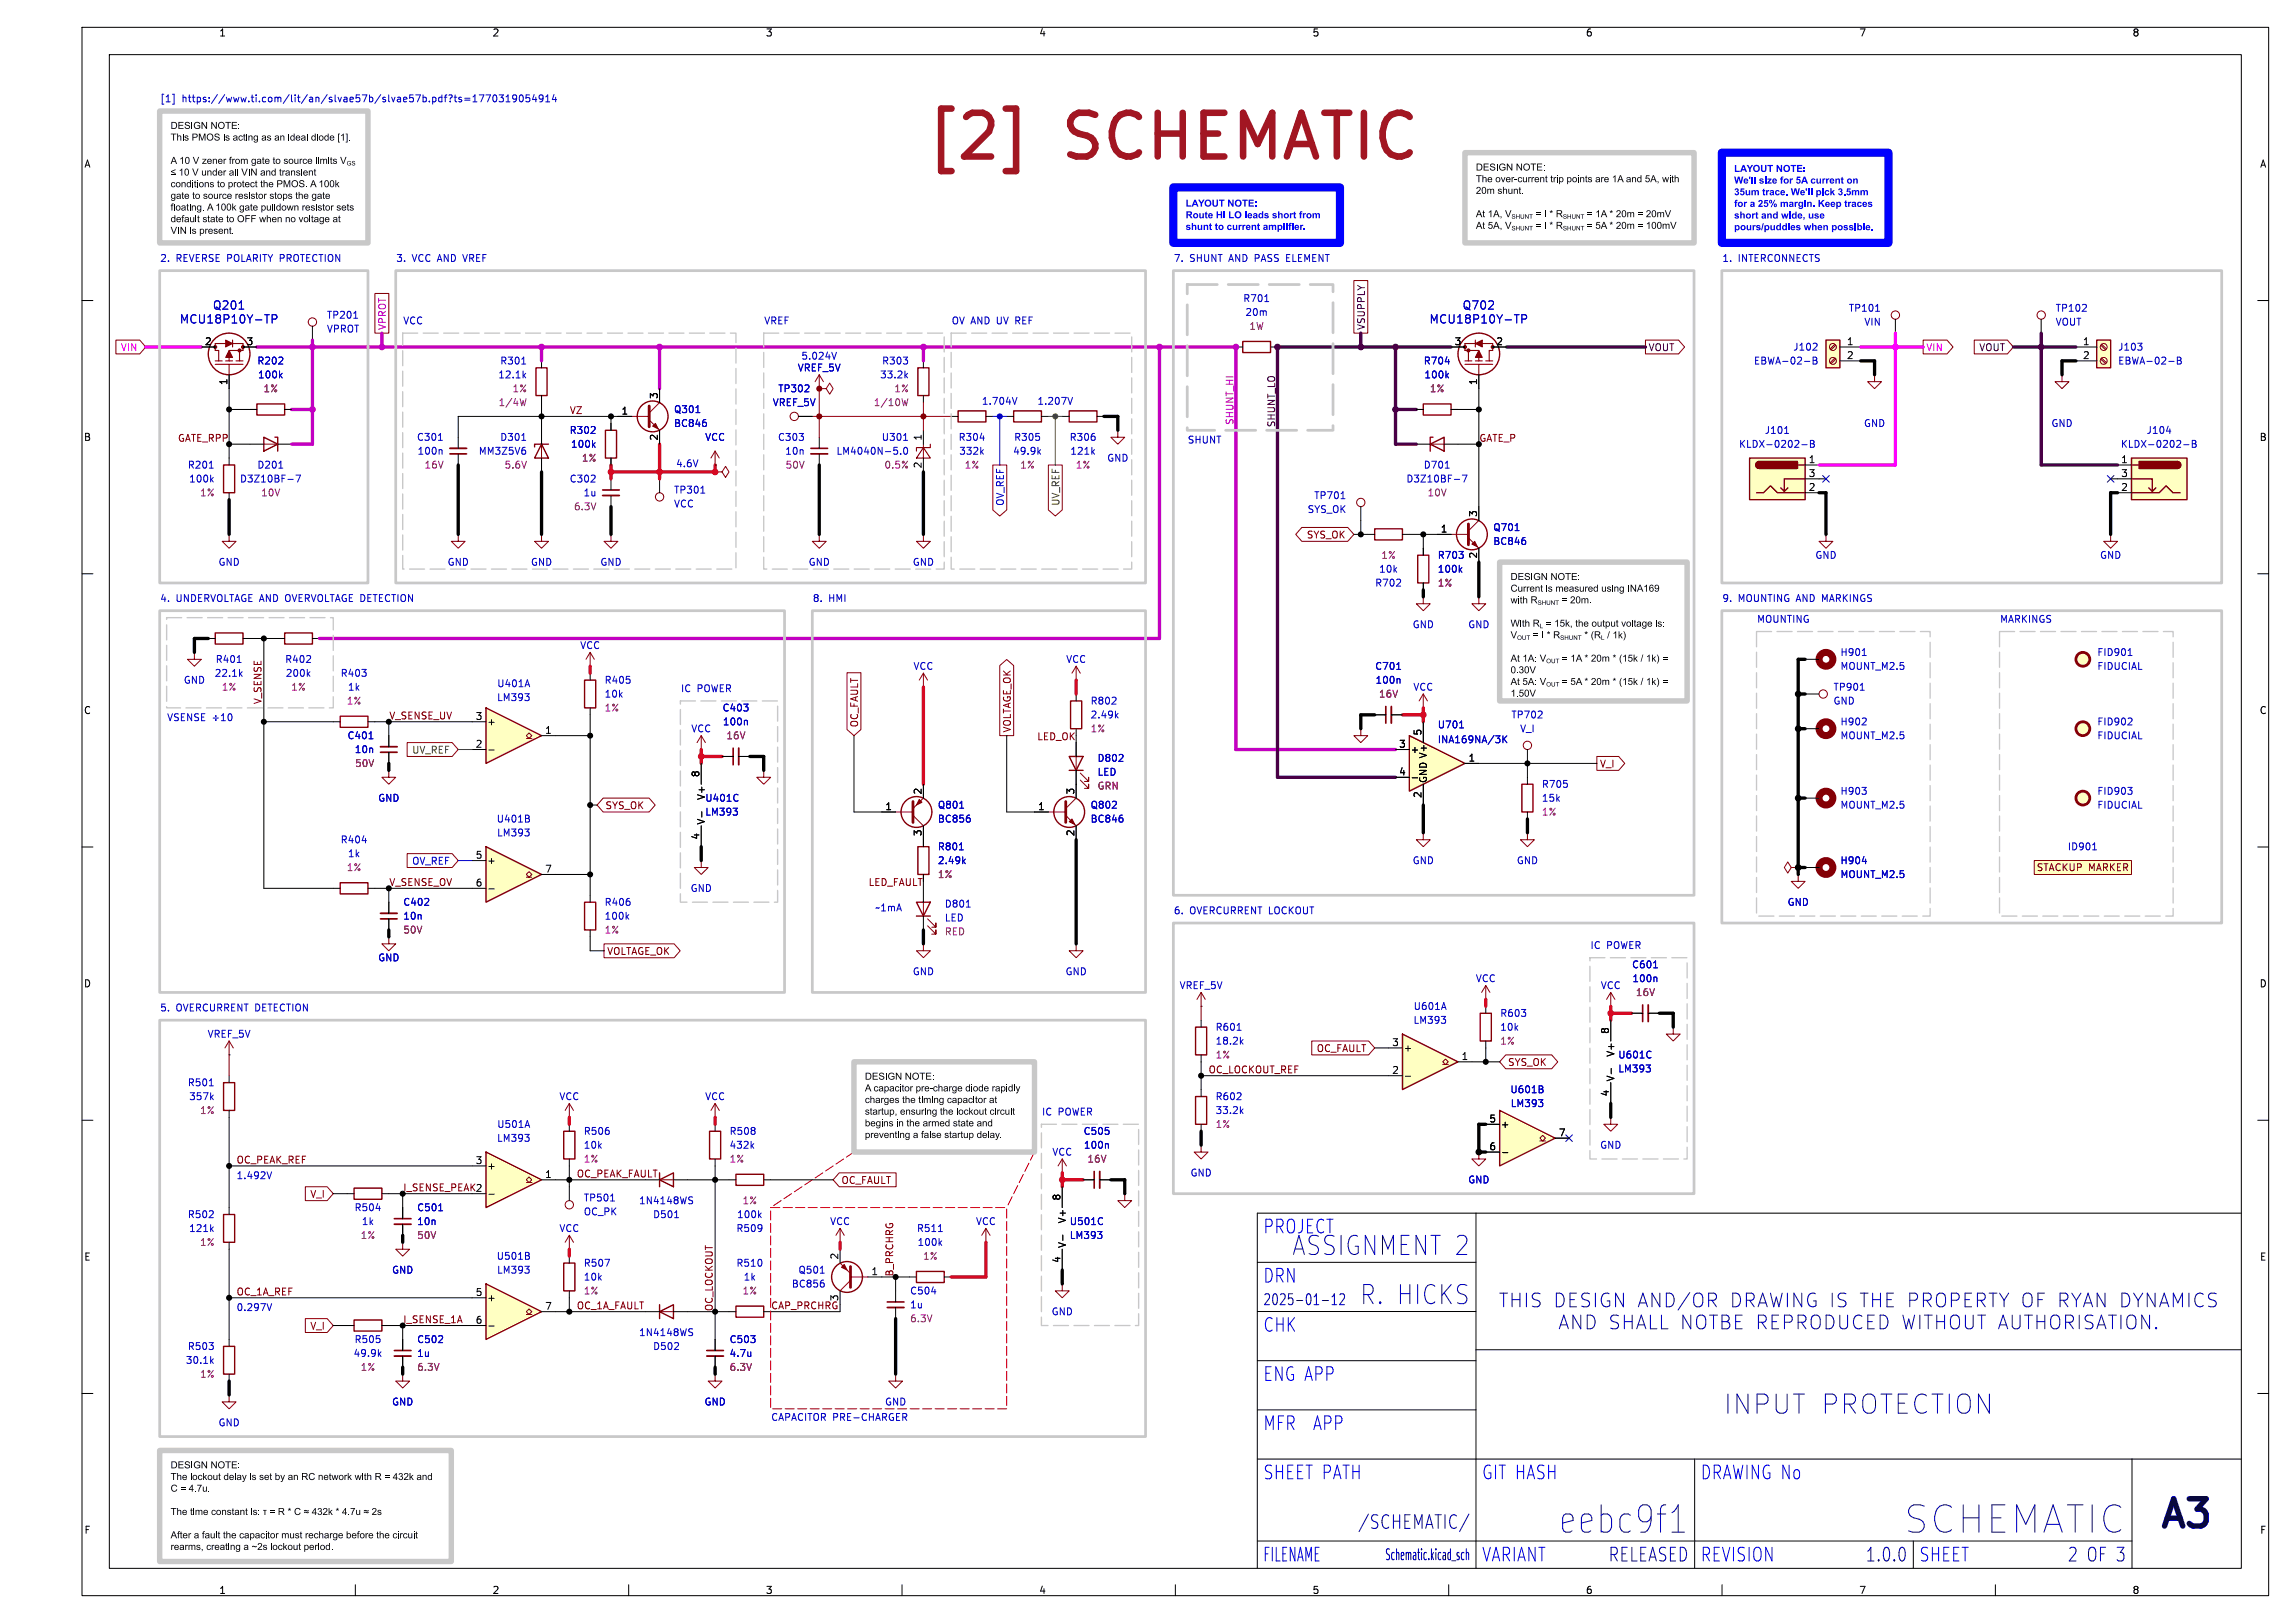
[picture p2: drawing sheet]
<svg xmlns="http://www.w3.org/2000/svg" width="420mm" height="297mm" viewBox="0 0 420 297" stroke-linecap="round" stroke-linejoin="round" font-family="sans-serif">
<defs><g id="words">
<g font-size="11.1" fill="#a21622">
<text x="168.9" y="30.8">[2]</text>
<text x="195.2" y="30.8">SCHEMATIC</text>
</g>
<g font-size="7" fill="#00007f">
<text x="285.5" y="281">eebc9f1</text>
<text x="348.8" y="281">SCHEMATIC</text>
<text x="394.5" y="281">A3</text>
</g>
<g font-size="4.9" fill="#00007f">
<text x="236.6" y="230">ASSIGNMENT 2</text>
<text x="249" y="239">R. HICKS</text>
<text x="315.4" y="259">INPUT PROTECTION</text>
</g>
<g font-size="3.5" fill="#00007f">
<text x="231" y="226">PROJECT</text>
<text x="260.2" y="241.5">DRAWING IS THE</text>
<text x="292.4" y="241.5">PROPERTY OF</text>
<text x="319.8" y="241.5">RYAN</text>
<text x="360.7" y="241.5">SHALL</text>
<text x="373.8" y="241.5">NOTBE</text>
<text x="387.5" y="241.5">REPRODUCED WITH</text>
<text x="248.5" y="280">/SCHEMATIC/</text>
<text x="294.3" y="286">RELEASED</text>
<text x="341.3" y="286">1.0.0</text>
<text x="378.3" y="286">2 OF 3</text>
</g>
<g font-size="3.5" fill="#00f">
<text x="231" y="235">DRN</text>
<text x="231" y="244">CHK</text>
<text x="231" y="253">ENG APP</text>
<text x="231" y="262">MFR</text>
<text x="240.1" y="262">APP</text>
<text x="231" y="271">SHEET PATH</text>
<text x="271" y="271">GIT HASH</text>
<text x="311" y="271">DRAWING No</text>
<text x="231" y="286">FILENAME</text>
<text x="271" y="286">VARIANT</text>
<text x="311" y="286">REVISION</text>
<text x="351" y="286">SHEET</text>
</g>
<g font-size="2.8" fill="#00007f">
<text x="231" y="239">2025-01-12</text>
<text x="253.3" y="285.7">Schematic.kicad_sch</text>
</g>
<g font-size="2.1" fill="#0000c2">
<text x="32.8" y="59.4">MCU18P10Y-TP</text>
<text x="38.9" y="56.9">Q201</text>
<text x="261.4" y="59.4">MCU18P10Y-TP</text>
<text x="267.5" y="56.9">Q702</text>
</g>
<g font-size="1.8">
<text x="40" y="6.9">1</text>
<text x="90" y="6.9">2</text>
<text x="140" y="6.9">3</text>
<text x="190" y="6.9">4</text>
<text x="240" y="6.9">5</text>
<text x="290" y="6.9">6</text>
<text x="340" y="6.9">7</text>
<text x="390" y="6.9">8</text>
<text x="15.3" y="30.9">A</text>
<text x="31.2" y="30.7">A 10 V zener from gate to source limits V_{GS}</text>
<text x="31.2" y="32.8">þÿ&quot;d V under all VIN and transient</text>
<text x="270" y="34.1">The over-current trip points are 1A and 5A, with</text>
<text x="413.3" y="30.9">A</text>
<text x="31.2" y="37.1">gate to source resistor stops the gate</text>
<text x="31.2" y="39.2">floating. A 100k gate pulldown resistor sets</text>
<text x="280.9" y="40.5">= I *</text>
<text x="290.3" y="40.5">= 1A</text>
<text x="31.2" y="43.5">VIN is present.</text>
<text x="280.9" y="42.6">= I *</text>
<text x="290.3" y="42.6">= 5A</text>
<text x="37.4" y="63.2">2</text>
<text x="45" y="63.2">3</text>
<text x="266" y="63.2">3</text>
<text x="273.6" y="63.2">2</text>
<text x="337.7" y="63.2">1</text>
<text x="337.7" y="65.8">2</text>
<text x="380.9" y="63.2">1</text>
<text x="380.9" y="65.8">2</text>
<text x="41.7" y="70.6" transform="rotate(-90 41.7 70.6)">1</text>
<text x="270.3" y="70.6" transform="rotate(-90 270.3 70.6)">1</text>
<text x="113.6" y="75.9">1</text>
<text x="120.4" y="73.1" transform="rotate(-90 120.4 73.1)">3</text>
<text x="15.3" y="80.9">B</text>
<text x="32.5" y="80.9">GATE_RPP</text>
<text x="120.4" y="80.7" transform="rotate(-90 120.4 80.7)">2</text>
<text x="168.7" y="80.7" transform="rotate(-90 168.7 80.7)">1</text>
<text x="270.5" y="80.9">GATE_P</text>
<text x="413.2" y="80.9">B</text>
<text x="168.7" y="85.8" transform="rotate(-90 168.7 85.8)">2</text>
<text x="330.8" y="84.8">1</text>
<text x="330.8" y="87.4">3</text>
<text x="330.8" y="89.9">2</text>
<text x="387.9" y="84.8">1</text>
<text x="387.9" y="87.4">3</text>
<text x="387.9" y="89.9">2</text>
<text x="270.3" y="94.7" transform="rotate(-90 270.3 94.7)">3</text>
<text x="263.5" y="97.5">1</text>
<text x="270.3" y="102.3" transform="rotate(-90 270.3 102.3)">2</text>
<text x="276.3" y="109">Current is measured using INA169</text>
<text x="285.7" y="111.1">= 20m.</text>
<text x="276.3" y="115.4">With R_{L}15k, the output voltage is:</text>
<text x="280.4" y="117.5">= I</text>
<text x="15.3" y="130.9">C</text>
<text x="71.1" y="131.7">V_SENSE_UV</text>
<text x="86.9" y="131.8">3</text>
<text x="413.2" y="130.9">C</text>
<text x="86.9" y="136.9">2</text>
<text x="89" y="132.9">+</text>
<text x="99.6" y="134.4">1</text>
<text x="189.6" y="135.5">LED_OK</text>
<text x="255.8" y="136.9">3</text>
<text x="260.1" y="134.7" transform="rotate(-90 260.1 134.7)">5</text>
<text x="128" y="142.3" transform="rotate(-90 128 142.3)">8</text>
<text x="255.8" y="142">4</text>
<text x="257.9" y="138">+</text>
<text x="261.2" y="143.4" transform="rotate(-90 261.2 143.4)">GND V+</text>
<text x="268.5" y="139.4">1</text>
<text x="129.1" y="146.5" transform="rotate(-90 129.1 146.5)">V+</text>
<text x="161.9" y="148.3">1</text>
<text x="168.7" y="145.5" transform="rotate(-90 168.7 145.5)">2</text>
<text x="189.8" y="148.3">1</text>
<text x="196.6" y="145.5" transform="rotate(-90 196.6 145.5)">3</text>
<text x="260.1" y="146.1" transform="rotate(-90 260.1 146.1)">2</text>
<text x="128" y="153.7" transform="rotate(-90 128 153.7)">4</text>
<text x="129.1" y="151" transform="rotate(-90 129.1 151)">V-</text>
<text x="168.7" y="153.1" transform="rotate(-90 168.7 153.1)">3</text>
<text x="196.6" y="153.1" transform="rotate(-90 196.6 153.1)">2</text>
<text x="86.9" y="157.2">5</text>
<text x="89" y="158.3">+</text>
<text x="99.6" y="159.8">7</text>
<text x="71.1" y="162.2">V_SENSE_OV</text>
<text x="86.9" y="162.3">6</text>
<text x="158.8" y="162.2">LED_FAULT</text>
<text x="15.3" y="180.9">D</text>
<text x="413.2" y="180.9">D</text>
<text x="254.6" y="191.5">3</text>
<text x="294.4" y="189.3" transform="rotate(-90 294.4 189.3)">8</text>
<text x="254.6" y="196.6">2</text>
<text x="256.7" y="192.6">+</text>
<text x="267.3" y="194.1">1</text>
<text x="295.5" y="198" transform="rotate(-90 295.5 198)">V-</text>
<text x="295.5" y="193.5" transform="rotate(-90 295.5 193.5)">V+</text>
<text x="158.2" y="200.4">A capacitor pre-charge diode rapidly</text>
<text x="158.2" y="202.6">charges the timing capacitor at</text>
<text x="294.4" y="200.7" transform="rotate(-90 294.4 200.7)">4</text>
<text x="158.2" y="204.7">startup, ensuring the lockout circuit</text>
<text x="158.2" y="206.8">begins in the armed state and</text>
<text x="158.2" y="209">preventing a false startup delay.</text>
<text x="272.3" y="205.5">5</text>
<text x="274.4" y="206.6">+</text>
<text x="285" y="208">7</text>
<text x="86.9" y="213.1">3</text>
<text x="89" y="214.2">+</text>
<text x="99.6" y="215.6">1</text>
<text x="272.3" y="210.6">6</text>
<text x="73.7" y="218.1">I_SENSE_PEAK2</text>
<text x="194.1" y="219.8" transform="rotate(-90 194.1 219.8)">8</text>
<text x="195.2" y="224" transform="rotate(-90 195.2 224)">V+</text>
<text x="15.3" y="230.9">E</text>
<text x="153.4" y="230.6" transform="rotate(-90 153.4 230.6)">2</text>
<text x="159.3" y="233.4">1</text>
<text x="163.5" y="233.7" transform="rotate(-90 163.5 233.7)">B_PRCHRG</text>
<text x="194.1" y="231.2" transform="rotate(-90 194.1 231.2)">4</text>
<text x="195.2" y="228.5" transform="rotate(-90 195.2 228.5)">V-</text>
<text x="413.3" y="230.9">E</text>
<text x="86.9" y="237.2">5</text>
<text x="89" y="238.4">+</text>
<text x="99.6" y="239.8">7</text>
<text x="141" y="239.7">CAP_PRCHRG</text>
<text x="73.7" y="242.2">I_SENSE_1A</text>
<text x="86.9" y="242.3">6</text>
<text x="130.5" y="240" transform="rotate(-90 130.5 240)">OC_LOCKOUT</text>
<text x="31.2" y="273.7">C = 4.7u.</text>
<text x="15.3" y="280.9">F</text>
<text x="413.3" y="280.9">F</text>
<text x="31.2" y="282.2">After a fault the capacitor must recharge before the circuit</text>
<text x="31.2" y="284.4">rearms, creating a ~2s lockout period.</text>
<text x="40" y="291.9">1</text>
<text x="90" y="291.9">2</text>
<text x="140" y="291.9">3</text>
<text x="190" y="291.9">4</text>
<text x="240" y="291.9">5</text>
<text x="290" y="291.9">6</text>
<text x="340" y="291.9">7</text>
<text x="390" y="291.9">8</text>
</g>
<g font-size="1.8" fill="#0000c2">
<text x="29.2" y="18.8">[1]</text>
<text x="33.3" y="18.8">https://www.ti.com/lit/an/slvae57b/slvae57b.pdf?ts=1770319054914</text>
<text x="29.2" y="48">2.</text>
<text x="32.2" y="48">REVERSE POLARITY PROTECTION</text>
<text x="72.4" y="48">3.</text>
<text x="75.4" y="48">VCC AND VREF</text>
<text x="214.6" y="48">7.</text>
<text x="217.6" y="48">SHUNT</text>
<text x="225" y="48">AND PASS ELEMENT</text>
<text x="315" y="48">1.</text>
<text x="317.9" y="48">INTERCONNECTS</text>
<text x="59.7" y="58.5">TP201</text>
<text x="73.7" y="59.4">VCC</text>
<text x="139.7" y="59.4">VREF</text>
<text x="174" y="59.4">OV AND UV REF</text>
<text x="227.3" y="55.5">R701</text>
<text x="227.7" y="58">20m</text>
<text x="338.1" y="57.3">TP101</text>
<text x="340.9" y="59.8">VIN</text>
<text x="375.9" y="57.3">TP102</text>
<text x="375.9" y="59.8">VOUT</text>
<text x="59.7" y="61.1">VPROT</text>
<text x="327.9" y="64.4">J102</text>
<text x="387.4" y="64.4">J103</text>
<text x="47" y="66.9">R202</text>
<text x="47.1" y="69.4">100k</text>
<text x="91" y="69.4">12.1k</text>
<text x="91.4" y="66.9">R301</text>
<text x="142.3" y="72">TP302</text>
<text x="145.8" y="68.2">VREF_5V</text>
<text x="146.5" y="66">5.024V</text>
<text x="160.9" y="69.4">33.2k</text>
<text x="161.3" y="66.9">R303</text>
<text x="260.3" y="66.9">R704</text>
<text x="260.5" y="69.4">100k</text>
<text x="320.7" y="66.9">EBWA-02-B</text>
<text x="387.4" y="66.9">EBWA-02-B</text>
<text x="123.2" y="75.8">Q301</text>
<text x="141.3" y="74.5">VREF_5V</text>
<text x="179.5" y="74.3">1.704V</text>
<text x="189.7" y="74.3">1.207V</text>
<text x="76.2" y="80.9">C301</text>
<text x="76.3" y="83.4">100n</text>
<text x="87.5" y="83.4">MM3Z5V6</text>
<text x="91.4" y="80.9">D301</text>
<text x="104.1" y="79.6">R302</text>
<text x="104.4" y="82.1">100k</text>
<text x="123.2" y="78.3">BC846</text>
<text x="128.9" y="80.9">VCC</text>
<text x="142.2" y="80.9">C303</text>
<text x="143.5" y="83.4">10n</text>
<text x="152.9" y="83.4">LM4040N-5.0</text>
<text x="161.2" y="80.9">U301</text>
<text x="175.2" y="80.9">R304</text>
<text x="175.4" y="83.4">332k</text>
<text x="185.2" y="83.4">49.9k</text>
<text x="185.4" y="80.9">R305</text>
<text x="195.6" y="80.9">R306</text>
<text x="195.7" y="83.4">121k</text>
<text x="217.2" y="81.5">SHUNT</text>
<text x="318" y="82.1">KLDX-0202-B</text>
<text x="322.7" y="79.6">J101</text>
<text x="340.9" y="78.3">GND</text>
<text x="375.2" y="78.3">GND</text>
<text x="387.9" y="82.1">KLDX-0202-B</text>
<text x="392.6" y="79.6">J104</text>
<text x="34.3" y="86">R201</text>
<text x="34.5" y="88.5">100k</text>
<text x="43.8" y="88.5">D3Z10BF-7</text>
<text x="47" y="86">D201</text>
<text x="104.1" y="88.5">C302</text>
<text x="123.6" y="85.7">4.6V</text>
<text x="202.4" y="84.7">GND</text>
<text x="257.2" y="88.5">D3Z10BF-7</text>
<text x="260.3" y="86">D701</text>
<text x="106.6" y="91">1u</text>
<text x="123.2" y="90.5">TP301</text>
<text x="123.2" y="93.1">VCC</text>
<text x="183.8" y="92.7" transform="rotate(-90 183.8 92.7)">OV_REF</text>
<text x="239.1" y="94.1">SYS_OK</text>
<text x="240.3" y="91.5">TP701</text>
<text x="273.1" y="99.9">BC846</text>
<text x="273.1" y="97.4">Q701</text>
<text x="39.9" y="103.7">GND</text>
<text x="81.8" y="103.7">GND</text>
<text x="97" y="103.7">GND</text>
<text x="109.7" y="103.7">GND</text>
<text x="147.8" y="103.7">GND</text>
<text x="166.9" y="103.7">GND</text>
<text x="251.4" y="107.5">R702</text>
<text x="252.2" y="105">10k</text>
<text x="262.9" y="102.5">R703</text>
<text x="262.9" y="105">100k</text>
<text x="332" y="102.5">GND</text>
<text x="384" y="102.5">GND</text>
<text x="29.2" y="110.2">4.</text>
<text x="32.2" y="110.2">UNDERVOLTAGE AND OVERVOLTAGE DETECTION</text>
<text x="148.6" y="110.2">8.</text>
<text x="151.6" y="110.2">HMI</text>
<text x="315" y="110.2">9.</text>
<text x="317.9" y="110.2">MOUNTING AND MARKINGS</text>
<text x="106" y="119">VCC</text>
<text x="258.3" y="115.2">GND</text>
<text x="268.5" y="115.2">GND</text>
<text x="321.3" y="114.1">MOUNTING</text>
<text x="365.8" y="114.1">MARKINGS</text>
<text x="33.5" y="125.3">GND</text>
<text x="39.2" y="124.1">22.1k</text>
<text x="39.4" y="121.5">R401</text>
<text x="52.1" y="121.5">R402</text>
<text x="52.2" y="124.1">200k</text>
<text x="62.2" y="124.1">R403</text>
<text x="90.9" y="126">U401A</text>
<text x="110.5" y="125.3">R405</text>
<text x="167" y="122.8">VCC</text>
<text x="194.9" y="121.5">VCC</text>
<text x="251.5" y="122.8">C701</text>
<text x="251.5" y="125.3">100n</text>
<text x="336.6" y="122.8">MOUNT_M2.5</text>
<text x="336.6" y="120.2">H901</text>
<text x="383.5" y="120.2">FID901</text>
<text x="383.5" y="122.8">FIDUCIAL</text>
<text x="63.5" y="126.6">1k</text>
<text x="90.8" y="128.5">LM393</text>
<text x="110.5" y="127.9">10k</text>
<text x="124.5" y="126.8">IC</text>
<text x="127.5" y="126.8">POWER</text>
<text x="132.1" y="130.4">C403</text>
<text x="199.4" y="129.1">R802</text>
<text x="199.4" y="131.7">2.49k</text>
<text x="258.4" y="126.6">VCC</text>
<text x="276.4" y="131.7">TP702</text>
<text x="335.3" y="126.6">TP901</text>
<text x="335.3" y="129.1">GND</text>
<text x="63.5" y="135.5">C401</text>
<text x="126.4" y="134.2">VCC</text>
<text x="132.1" y="132.9">100n</text>
<text x="262.9" y="136.2">INA169NA/3K</text>
<text x="262.9" y="133.5">U701</text>
<text x="278" y="134.2">V_I</text>
<text x="336.6" y="135.5">MOUNT_M2.5</text>
<text x="336.6" y="132.9">H902</text>
<text x="383.5" y="132.9">FID902</text>
<text x="383.5" y="135.5">FIDUCIAL</text>
<text x="64.8" y="138">10n</text>
<text x="200.7" y="139.6">D802</text>
<text x="200.7" y="142.2">LED</text>
<text x="69.1" y="146.9">GND</text>
<text x="128.9" y="146.9">U401C</text>
<text x="128.9" y="149.5">LM393</text>
<text x="171.5" y="148.2">Q801</text>
<text x="199.4" y="148.2">Q802</text>
<text x="281.9" y="144.4">R705</text>
<text x="281.9" y="146.9">15k</text>
<text x="336.6" y="148.2">MOUNT_M2.5</text>
<text x="336.6" y="145.6">H903</text>
<text x="383.5" y="145.6">FID903</text>
<text x="383.5" y="148.2">FIDUCIAL</text>
<text x="62.2" y="154.5">R404</text>
<text x="90.8" y="150.7">U401B</text>
<text x="90.8" y="153.3">LM393</text>
<text x="171.5" y="155.8">R801</text>
<text x="171.5" y="150.7">BC856</text>
<text x="199.4" y="150.7">BC846</text>
<text x="378.1" y="155.8">ID901</text>
<text x="63.5" y="157.1">1k</text>
<text x="75.3" y="158.4">OV_REF</text>
<text x="171.5" y="158.3">2.49k</text>
<text x="258.3" y="158.3">GND</text>
<text x="277.4" y="158.3">GND</text>
<text x="336.6" y="160.9">MOUNT_M2.5</text>
<text x="336.6" y="158.3">H904</text>
<text x="73.7" y="166">C402</text>
<text x="110.5" y="166">R406</text>
<text x="126.2" y="163.4">GND</text>
<text x="160" y="167">~1mA</text>
<text x="172.7" y="166.3">D801</text>
<text x="214.6" y="167.4">6.</text>
<text x="217.6" y="167.4">OVERCURRENT LOCKOUT</text>
<text x="326.9" y="166">GND</text>
<text x="73.7" y="168.5">10n</text>
<text x="110.5" y="168.5">100k</text>
<text x="172.7" y="168.8">LED</text>
<text x="290.8" y="173.7">IC</text>
<text x="293.9" y="173.7">POWER</text>
<text x="69.1" y="176.1">GND</text>
<text x="166.9" y="178.7">GND</text>
<text x="194.8" y="178.7">GND</text>
<text x="269.9" y="179.9">VCC</text>
<text x="298.4" y="177.4">C601</text>
<text x="298.5" y="179.9">100n</text>
<text x="29.2" y="185.2">5.</text>
<text x="32.2" y="185.2">OVERCURRENT DETECTION</text>
<text x="215.7" y="181.2">VREF_5V</text>
<text x="258.5" y="185">U601A</text>
<text x="292.7" y="181.2">VCC</text>
<text x="37.9" y="190.1">VREF_5V</text>
<text x="222.3" y="188.8">R601</text>
<text x="222.3" y="191.4">18.2k</text>
<text x="258.5" y="187.6">LM393</text>
<text x="274.3" y="186.3">R603</text>
<text x="274.3" y="188.8">10k</text>
<text x="295.9" y="193.9">U601C</text>
<text x="295.9" y="196.4">LM393</text>
<text x="34.3" y="199">R501</text>
<text x="34.5" y="201.5">357k</text>
<text x="102.2" y="201.5">VCC</text>
<text x="128.9" y="201.5">VCC</text>
<text x="222.3" y="201.5">R602</text>
<text x="276.2" y="200.3">U601B</text>
<text x="276.2" y="202.8">LM393</text>
<text x="90.8" y="209.1">LM393</text>
<text x="90.9" y="206.6">U501A</text>
<text x="106.7" y="207.9">R506</text>
<text x="133.4" y="207.9">R508</text>
<text x="190.5" y="204.2">IC</text>
<text x="193.5" y="204.2">POWER</text>
<text x="198.1" y="207.9">C505</text>
<text x="222.3" y="204.1">33.2k</text>
<text x="106.7" y="210.4">10k</text>
<text x="133.4" y="210.4">432k</text>
<text x="192.4" y="211.7">VCC</text>
<text x="198.2" y="210.4">100n</text>
<text x="217.7" y="215.5">GND</text>
<text x="292.6" y="210.4">GND</text>
<text x="43.2" y="216.1">1.492V</text>
<text x="64.8" y="221.8">R504</text>
<text x="76.2" y="221.8">C501</text>
<text x="106.7" y="220.1">TP501</text>
<text x="116.8" y="220.6">1N4148WS</text>
<text x="268.5" y="216.8">GND</text>
<text x="34.3" y="223.1">R502</text>
<text x="34.5" y="225.7">121k</text>
<text x="66.1" y="224.4">1k</text>
<text x="76.2" y="224.4">10n</text>
<text x="102.2" y="225.7">VCC</text>
<text x="106.7" y="222.6">OC_PK</text>
<text x="119.4" y="223.1">D501</text>
<text x="134.6" y="225.7">R509</text>
<text x="134.7" y="223.1">100k</text>
<text x="151.8" y="224.4">VCC</text>
<text x="167.6" y="225.7">R511</text>
<text x="178.4" y="224.4">VCC</text>
<text x="195.6" y="224.4">U501C</text>
<text x="195.6" y="226.9">LM393</text>
<text x="71.6" y="233.3">GND</text>
<text x="90.8" y="230.7">U501B</text>
<text x="90.8" y="233.3">LM393</text>
<text x="106.7" y="232">R507</text>
<text x="134.6" y="232">R510</text>
<text x="146" y="233.3">Q501</text>
<text x="167.8" y="228.2">100k</text>
<text x="106.7" y="234.5">10k</text>
<text x="135.9" y="234.5">1k</text>
<text x="144.7" y="235.8">BC856</text>
<text x="166.4" y="237.1">C504</text>
<text x="166.4" y="239.6">1u</text>
<text x="43.2" y="240.2">0.297V</text>
<text x="64.8" y="246">R505</text>
<text x="76.2" y="246">C502</text>
<text x="116.8" y="244.7">1N4148WS</text>
<text x="133.4" y="246">C503</text>
<text x="192.3" y="240.9">GND</text>
<text x="33.9" y="249.8">30.1k</text>
<text x="34.3" y="247.2">R503</text>
<text x="64.6" y="248.5">49.9k</text>
<text x="76.2" y="248.5">1u</text>
<text x="119.4" y="247.2">D502</text>
<text x="133.4" y="248.5">4.7u</text>
<text x="71.6" y="257.4">GND</text>
<text x="128.8" y="257.4">GND</text>
<text x="161.8" y="257.4">GND</text>
<text x="39.9" y="261.2">GND</text>
<text x="141" y="260.1">CAPACITOR PRE-CHARGER</text>
</g>
<g font-size="1.8" fill="#00f">
<text x="317.2" y="34.3">We'll size for 5A current on</text>
<text x="216.9" y="40.7">Route HI LO leads short from</text>
<text x="317.2" y="36.4">35um trace. We'll pick 3.5mm</text>
<text x="317.2" y="38.6">for a 25% margin. Keep traces</text>
<text x="317.2" y="40.7">short and wide, use</text>
<text x="216.9" y="42.8">shunt to current amplifier.</text>
<text x="317.2" y="42.8">pours/puddles when possible.</text>
</g>
<g font-size="1.8" fill="#f0f">
<text x="22" y="64.5">VIN</text>
<text x="352.3" y="64.5">VIN</text>
</g>
<g font-size="1.8" fill="#c200c2">
<text x="70.8" y="60.5" transform="rotate(-90 70.8 60.5)">VPROT</text>
<text x="225.7" y="77.9" transform="rotate(-90 225.7 77.9)">SHUNT_HI</text>
</g>
<g font-size="1.8" fill="#840084">
<text x="228.4" y="60.6">1W</text>
<text x="48.1" y="72">1%</text>
<text x="93.6" y="72">1%</text>
<text x="163.5" y="72">1%</text>
<text x="261.5" y="72">1%</text>
<text x="91.1" y="74.5">1/4W</text>
<text x="159.7" y="74.5">1/10W</text>
<text x="77.6" y="85.9">16V</text>
<text x="92.2" y="86">5.6V</text>
<text x="106.3" y="84.7">1%</text>
<text x="143.6" y="86">50V</text>
<text x="161.7" y="86">0.5%</text>
<text x="176.4" y="86">1%</text>
<text x="186.5" y="86">1%</text>
<text x="196.7" y="86">1%</text>
<text x="36.5" y="91">1%</text>
<text x="47.7" y="91">10V</text>
<text x="104.9" y="93.6">6.3V</text>
<text x="261" y="91">10V</text>
<text x="252.6" y="102.5">1%</text>
<text x="262.9" y="107.5">1%</text>
<text x="40.5" y="126.6">1%</text>
<text x="53.2" y="126.6">1%</text>
<text x="63.3" y="129.1">1%</text>
<text x="110.5" y="130.4">1%</text>
<text x="252.2" y="127.9">16V</text>
<text x="132.8" y="135.5">16V</text>
<text x="199.4" y="134.2">1%</text>
<text x="64.9" y="140.6">50V</text>
<text x="200.7" y="144.7">GRN</text>
<text x="281.9" y="149.5">1%</text>
<text x="63.3" y="159.6">1%</text>
<text x="171.5" y="160.9">1%</text>
<text x="73.7" y="171">50V</text>
<text x="110.5" y="171">1%</text>
<text x="172.7" y="171.4">RED</text>
<text x="299.1" y="182.5">16V</text>
<text x="274.3" y="191.4">1%</text>
<text x="222.3" y="193.9">1%</text>
<text x="36.5" y="204.1">1%</text>
<text x="222.3" y="206.6">1%</text>
<text x="106.7" y="213">1%</text>
<text x="133.4" y="213">1%</text>
<text x="198.8" y="213">16V</text>
<text x="135.7" y="220.6">1%</text>
<text x="65.9" y="226.9">1%</text>
<text x="76.2" y="226.9">50V</text>
<text x="36.5" y="228.2">1%</text>
<text x="168.7" y="230.7">1%</text>
<text x="106.7" y="237.1">1%</text>
<text x="135.7" y="237.1">1%</text>
<text x="166.4" y="242.2">6.3V</text>
<text x="65.9" y="251.1">1%</text>
<text x="76.2" y="251.1">6.3V</text>
<text x="133.4" y="251.1">6.3V</text>
<text x="36.5" y="252.3">1%</text>
</g>
<g font-size="1.8" fill="#480048">
<text x="249.9" y="60.5" transform="rotate(-90 249.9 60.5)">VSUPPLY</text>
<text x="301.5" y="64.5">VOUT</text>
<text x="362" y="64.5">VOUT</text>
<text x="233.3" y="78.3" transform="rotate(-90 233.3 78.3)">SHUNT_LO</text>
</g>
<g font-size="1.8" fill="#840000">
<text x="104.1" y="75.9">VZ</text>
<text x="238.9" y="98.7">SYS_OK</text>
<text x="47.9" y="129" transform="rotate(-90 47.9 129)">V_SENSE</text>
<text x="157.2" y="133.2" transform="rotate(-90 157.2 133.2)">OC_FAULT</text>
<text x="185.1" y="134.1" transform="rotate(-90 185.1 134.1)">VOLTAGE_OK</text>
<text x="292.6" y="140.7">V_I</text>
<text x="110.6" y="148.3">SYS_OK</text>
<text x="372.5" y="159.6">STACKUP MARKER</text>
<text x="111" y="174.9">VOLTAGE_OK</text>
<text x="221" y="196.5">OC_LOCKOUT_REF</text>
<text x="240.8" y="192.7">OC_FAULT</text>
<text x="275.7" y="195.3">SYS_OK</text>
<text x="43.2" y="213">OC_PEAK_REF</text>
<text x="105.4" y="215.6">OC_PEAK_FAULT</text>
<text x="56.7" y="219.4">V_I</text>
<text x="153.8" y="216.9">OC_FAULT</text>
<text x="43.2" y="237.1">OC_1A_REF</text>
<text x="105.4" y="239.7">OC_1A_FAULT</text>
<text x="153.4" y="238.2" transform="rotate(-90 153.4 238.2)">3</text>
<text x="56.7" y="243.5">V_I</text>
</g>
<g font-size="1.8" fill="#00c200">
<text x="194" y="92.7" transform="rotate(-90 194 92.7)">UV_REF</text>
<text x="75.3" y="138.1">UV_REF</text>
</g>
</g></defs>
<g fill="none" stroke="#000" stroke-width=".18">
<path d="M15 5h400v287h-400zM20 10h390v277h-390zM15 55h2M413 55h2M15 105h2M260.3 109.2h.1M270.5 109.2h.1M413 105h2M168.9 125.7h.1M196.8 124.5h.1M196.8 127v1.3M196.8 133.4v1.2"/>
<path d="M196.8 135.9v2.5M251.5 130.8h2M254.5 130.8h2M260.3 129.5h.1M15 155h2M196.8 141v2.5M279.4 152.4h.1M413 155h2M15 205h2M413 205h2M230 231h40M270 222v65"/>
<path d="M410 222h-180v65M15 255h2M230 258h40M230 249h40M230 240h40M270 247h140M413 255h2M230 267h180M310 267v20M390 267v20M65 290v2M115 290v2"/>
<path d="M165 290v2M215 290v2M230 282h160M265 290v2M315 290v2M350 282v5M365 290v2"/>
</g>
<g fill="none" stroke="#00007f" stroke-width=".18">
<path d="M241.9 238h1.1M243.7 238.7h.8M243.7 237.3l.4-.6v2M245.1 236.9l.2-.2h.4l.2 .2v.4v.3l-.9 1.1h.9M274.3 236.6h1.5M275 236.6v2.5M276.6 236.6v2.5M278 236.6v2.5M279.2 236.6v2.5M281.7 236.8l-.9-.2a.6 .6 0 0 0-.5 .5 .6 .6 0 0 0 .2 .6M286.1 237.7a1.09 1.09 0 0 0-1.4-1.1v2.5M288.4 236.6h-1.2v2.5"/>
<path d="M290.8 236.8l-1-.2a.6 .6 0 0 0-.5 .5 .6 .6 0 0 0 .3 .6M291.8 236.6v2.5M294.3 236.8a.96 .96 0 0 0-1 0 .96 .96 0 0 0-.4 .9M297 236.6v2.5l-1.5-2.5v2.5M299.7 239.1l.8-2.5 .9 2.5M303.6 236.6v2.5l-1.4-2.5v2.5M306.2 237.7a1.09 1.09 0 0 0-1.4-1.1v2.5M309.1 236.5l-2.1 3.2M309.8 238.3v-.8a.83 .83 0 0 1 .8-.9 .83 .83 0 0 1 .9 .9v.8M313.9 237.7a.68 .68 0 0 0-.4-1.1h-1v2.5M318.4 237.7a1.09 1.09 0 0 0-1.4-1.1v2.5M320.6 237.8a.68 .68 0 0 0 .3-.6 .68 .68 0 0 0-.5-.6h-.9v2.5"/>
<path d="M321.6 239.1l.8-2.5 .9 2.5M323.9 236.6l.6 2.5 .4-1.7 .5 1.7 .6-2.5M327 236.6v2.5M329.6 236.6v2.5l-1.5-2.5v2.5M332.1 236.8a1.03 1.03 0 0 0-1.2 .1 1.03 1.03 0 0 0-.3 1.2 .94 .94 0 0 0 .5 .9 .94 .94 0 0 0 1.1-.1v-.8h-.5M335.2 236.6v2.5M337.7 236.8l-1-.2a.61 .61 0 0 0-.5 .6 .61 .61 0 0 0 .5 .6 .91 .91 0 0 1 1 .6 .64 .64 0 0 1-.5 .7l-1-.1M340.3 236.6h1.4M341 236.6v2.5M342.5 236.6v2.5M342.5 237.8h1.5M344 236.6v2.5"/>
<path d="M345.2 237.8h.8M346.4 236.6h-1.2v2.5h1.2M349.3 237.9h1a.68 .68 0 0 0 .5-.6 .68 .68 0 0 0-.5-.7h-1v2.5M351.8 237.9h1a.68 .68 0 0 0 .5-.6 .68 .68 0 0 0-.5-.7h-1v2.5M352.4 237.9l.9 1.2M354.6 236.8a.83 .83 0 0 1 .8-.1 .83 .83 0 0 1 .5 .8v.8a.83 .83 0 0 1-.9 .9 .83 .83 0 0 1-.8-.9v-.8l.1-.5zM357 237.9h.9a.68 .68 0 0 0 .5-.6 .68 .68 0 0 0-.5-.7h-.9v2.5M359.5 237.8h.8M360.6 236.6h-1.1v2.5h1.1M363 237.7a.68 .68 0 0 0-.3-1.1h-1v2.5M363.9 236.6h1.4M364.6 236.6v2.5"/>
<path d="M365.8 236.6l.8 1.3 .8-1.3M370 238.3v-.8a.83 .83 0 0 1 .9-.9 .83 .83 0 0 1 .8 .9v.8M372.8 237.8h.8M374 236.6h-1.2v2.5M378.1 237.7a.68 .68 0 0 0-.3-1.1h-1v2.5M379 236.6l.8 1.3 .8-1.3M381.1 239.1l.9-2.5 .8 2.5M385 236.6v2.5l-1.4-2.5v2.5M389.6 237.7a1.09 1.09 0 0 0-1.5-1.1v2.5M390.3 236.6l.8 1.3 .9-1.3M394.2 236.6v2.5l-1.4-2.5v2.5M395 239.1l.9-2.5 .8 2.5"/>
<path d="M397.5 239.1v-2.5l.9 1.8 .8-1.8v2.5M400.4 236.6v2.5M403 236.9a.93 .93 0 0 0-1-.2 .93 .93 0 0 0-.5 1M405.4 236.8l-.9-.2a.6 .6 0 0 0-.5 .5 .6 .6 0 0 0 .2 .6M285.2 243.2l.9-2.5 .8 2.5M289.2 240.7v2.5l-1.5-2.5v2.5M290.3 240.7v2.5l1-.2 .4-.4M296.1 242.7l-.5 .5-1-.2M297.1 240.7v2.5M298.6 240.7v2.5M299.4 243.2l.8-2.5 .9 2.5M301.9 240.7v2.5h1.2"/>
<path d="M303.9 240.7v2.5h1.2M309.3 240.7v2.5l-1.5-2.5v2.5M310.3 242.3a.83 .83 0 0 0 .9 .9 .83 .83 0 0 0 .8-.9M313.4 240.7v2.5M315 240.7v2.5h.9l.5-.5M317.5 240.7v2.5h1.2M321.7 240.7v2.5M322.3 242l.8 1.2M324.2 240.7v2.5h1.1M326.4 240.7v2.5M328.9 240.7v2.5M329.5 242l.8 1.2"/>
<path d="M331.4 241a.84 .84 0 0 1 1-.3 .84 .84 0 0 1 .6 .8v.8a.83 .83 0 0 1-.9 .9 .83 .83 0 0 1-.8-.9zM334 240.7a1.32 1.32 0 0 1 1.5 .8 1.32 1.32 0 0 1-.5 1.5l-1 .2zM336.5 240.7v2l.5 .5 .7-.2 .3-.3v-2M340.6 240.9a.93 .93 0 0 0-1.1-.1 .93 .93 0 0 0-.5 .9 1.06 1.06 0 0 0 .3 1.2 1.06 1.06 0 0 0 1.2 .1l.1-.1M341.7 241.9h.8M342.8 240.7h-1.1v2.5h1.1M343.9 240.7a1.32 1.32 0 0 1 1.4 .8 1.32 1.32 0 0 1-.4 1.5l-1 .2zM348.1 240.7l.6 2.5 .5-1.8 .4 1.8 .6-2.5M351.2 240.7v2.5M352 240.7h1.4M352.7 240.7v2.5M354.3 241.9h1.4"/>
<path d="M354.3 240.7v2.5M355.7 240.7v2.5M356.9 241a.84 .84 0 0 1 1-.3 .84 .84 0 0 1 .5 .8v.8a.83 .83 0 0 1-.8 .9 .83 .83 0 0 1-.8-.9zM359.5 240.7v2l.1 .2 .4 .3h.5l.4-.5M362.5 240.7v2.5M365.6 243.2l.8-2.5 .9 2.5M368.1 242.7l.5 .5 .7-.2 .2-.3M371.1 240.7v2.5M372.6 241.9h1.4M372.6 240.7v2.5M374 240.7v2.5M375.1 242.3a.83 .83 0 0 0 .8 .9 .83 .83 0 0 0 .9-.9"/>
<path d="M377.8 240.7v2.5M378.4 242l.9 1.2M380.3 240.7v2.5M382.8 242.7l-.4 .5-1-.2M383.6 243.2l.8-2.5 .8 2.5M385.7 240.7h1.4M386.4 240.7v2.5M388 240.7v2.5M389 242.3a.83 .83 0 0 0 .9 .9 .83 .83 0 0 0 .8-.9M393.2 240.7v2.5l-1.4-2.5v2.5M394.4 242.9l.1 .1-.1 .2M394.4 242.9l-.1 .1 .1 .2"/>
<path d="M394.4 242.9v.3M268.7 277.1l-1.7 3.2M306.6 276.1l.4-.7v5M267.8 284.2l-.3-.1-.2 .4 .1 .8 .1 .1 .3-.1M268.2 284.3l.2-.2 .2 .1 .1 1.2M268.2 283.4v2M305.8 280.4h2.3"/>
</g>
<g fill="none" stroke="#840000" stroke-width=".18">
<path d="M260.3 109.2v1.3h1.3l-1.3 1.3-1.2-1.3h1.2M270.5 109.2v1.3h1.3l-1.3 1.3-1.3-1.3h1.3M168.9 123.2l-.8 1.3M168.9 123.2l.8 1.3M168.9 123.2v2.5M196.8 121.9l-.7 1.3M196.8 121.9l.8 1.3M196.8 121.9v2.6M196.8 138.4v2.6M260.3 127l-.7 1.3M260.3 127l.8 1.3M260.3 127v2.5"/>
<path d="M197.6 142.7l1.5 1.6v-.8v.8h-.7M197.6 141.5l1.5 1.5v-.8v.8h-.7M279.4 152.4v1.3h1.3l-1.3 1.2-1.3-1.2h1.3"/>
</g>
<path d="M253.5 129.3v3" fill="none" stroke="#840000" stroke-width=".3"/>
<path d="M254.5 129.3v3" fill="none" stroke="#840000" stroke-width=".33"/>
<path d="M204.2 130.9l.3 .5M204.5 130.5l-.5 .5M255.5 122.5h.7M255.9 124.2l.2 .2v.6" fill="none" stroke="#0000c2" stroke-width=".18"/>
<path d="M195.6 138.4h2.5l-1.3 2.6zM195.8 128.3h2.1v5.1h-2.1zM195.6 141h2.5" fill="none" stroke="#840000" stroke-width=".25"/>
<path d="M257.8 134.6l10.2 5.1-10.2 5.1z" fill="#ffffc2"/>
<path d="M185.4 75.2h5.1v2h-5.1zM195.6 75.2h5.1v2h-5.1zM39.4 115.8h5v2.1h-5zM52.1 115.8h5v2.1h-5zM257.8 134.6l10.2 5.1-10.2 5.1zM278.4 143.5h2v5.1h-2zM218.7 188h2v5h-2zM270.8 185.4h2v5.1h-2zM218.7 200.7h2v5h-2z" fill="none" stroke="#840000" stroke-width=".25"/>
<g fill="none" stroke="#000" stroke-width=".18">
<path d="M184.1 76.2h1.3M190.5 76.2h1.3M194.3 76.2h1.3M200.7 76.2h1.2M204.5 78.7h.1M38.1 116.8h1.3M44.4 116.8h1.3M50.8 116.8h1.3M57.1 116.8h1.3M128.3 139.7v3.8M255.3 137.2h2.5M260.3 132.1v3.8"/>
<path d="M268 139.7h2.5M279.4 137.2v2.5M128.3 151.1v3.8M128.4 148.5v1M255.3 142.2h2.5M258.3 142.3h1M260.3 152.4h.1M260.3 143.5v3.8M279.4 142.2v1.3M279.4 148.6v1.3M219.7 186.7v1.3M219.7 193v1.3"/>
<path d="M219.7 199.4v1.3M271.8 182.9h.1M271.8 184.2v1.2M271.8 190.5v1.3M294.6 184.2h.1M219.7 209.6h.1M219.7 205.7v1.3M73.7 221v2M73.7 224v2.1"/>
</g>
<g fill="none" stroke="#0000c2" stroke-width=".18">
<path d="M190 82.6l.3 .5M190.3 82.3l-.4 .5M199.8 82.6l.4 .5M200.2 82.3l-.5 .5M43.4 121.2h.7M43.9 123.3l.4 .5M44.3 122.9l-.5 .5M56.3 123.3l.4 .5M56.7 122.9l-.5 .5M267 133.2h.7M274.9 134.7v1.2M275.1 135.2l.5 .7"/>
<path d="M275.6 134.7l-.7 .7M134.1 147.9h.8l-.4 .5M134.8 148.5v.5M134.9 145.4l.1 .1M135 146.5l-.1 .1M226.3 188.5h.7M227 190.6l.4 .5M227.4 190.2l-.5 .5M227 203.3l.4 .5M227.4 202.9l-.5 .5M80.2 221.6h.8"/>
</g>
<g fill="none" stroke="#840000" stroke-width=".18">
<path d="M204.5 78.7v1.3h1.2l-1.2 1.3-1.3-1.3h1.3M260.3 152.4v1.3h1.3l-1.3 1.2-1.2-1.2h1.2M271.8 180.3l-.8 1.3M271.8 180.3l.7 1.3M271.8 180.3v2.6M294.6 181.6l-.7 1.3M294.6 181.6l.8 1.3M294.6 181.6v2.6M219.7 209.6v1.2h1.3l-1.3 1.3-1.3-1.3h1.3"/>
<circle cx="279.4" cy="136.4" r=".76"/>
</g>
<path d="M72.1 223h3.1" fill="none" stroke="#840000" stroke-width=".3"/>
<path d="M72.1 224h3.1" fill="none" stroke="#840000" stroke-width=".33"/>
<path d="M88.9 234.9l10.2 5.1-10.2 5.1z" fill="#ffffc2"/>
<path d="M88.9 234.9l10.2 5.1-10.2 5.1z" fill="none" stroke="#840000" stroke-width=".25"/>
<path d="M73.7 227.3v1.3h1.2l-1.2 1.3-1.3-1.3h1.3M96.3 240.5h.5l-.5-.5 .5-.5 .5 .5-.5 .5h.5" fill="none" stroke="#840000" stroke-width=".18"/>
<path d="M73.7 227.3h.1M86.4 237.5h2.5M86.4 242.6h2.5M89.4 242.7h1M99.1 240h2.5" fill="none" stroke="#000" stroke-width=".18"/>
<path d="M96 231.7h.8l-.4 .5M96.6 229.8l.3 .2-.1 .3-.2 .1M96.7 229.2l.1 .2-.1 .3M96.7 232.3v.6" fill="none" stroke="#0000c2" stroke-width=".18"/>
<path d="M320 83.8h10.2v7.6h-10.2z" fill="#ffffc2"/>
<path d="M320 83.8h10.2v7.6h-10.2zM321.3 90.2h1.3l1.2-1.3 1.3 1.3h5.1M321.8 84.5a.64 .64 0 0 0-.6 .6 .64 .64 0 0 0 .6 .6M327 89.3l-.6 .6M328.9 85.1h1.3M330.2 87.6h-3.8v2.3l-.6-.6M62.2 161.5h5.1v2.1h-5.1zM106.9 165.1h2.1v5.1h-2.1z" fill="none" stroke="#840000" stroke-width=".25"/>
<g fill="#840000" stroke="#840000" stroke-width=".25">
<path d="M321.4 84.6l.4-.1v1.2a.64 .64 0 0 1-.6-.4 .64 .64 0 0 1 .2-.7z"/>
<path d="M321.8 84.5h7v1.2h-7z"/>
</g>
<path d="M330.2 85.1h2.5M330.2 87.6h2.5M330.2 90.2h2.5M128.3 157.5h.1M61 162.6h1.2M67.3 162.6h1.3M71.1 171.5h.1M71.1 165.1v2M71.1 168.1v2.1M107.9 163.8v1.3M107.9 170.2v1.3" fill="none" stroke="#000" stroke-width=".18"/>
<path d="M326.5 79.3h.7M329.6 81.4h1M331.2 80.6h.4l.2 .2-.2 .4 .2 .1 .1 .3-.2 .3h-.5zM331.2 81.2h.4M66.3 153.8h.7M114.7 167.7l.3 .5M115 167.4l-.5 .5" fill="none" stroke="#0000c2" stroke-width=".18"/>
<path d="M128.3 157.5v1.3h1.2l-1.2 1.2-1.3-1.2h1.3M71.1 171.5v1.2h1.3l-1.3 1.3-1.3-1.3h1.3" fill="none" stroke="#840000" stroke-width=".18"/>
<path d="M69.6 168.1h3" fill="none" stroke="#840000" stroke-width=".3"/>
<path d="M69.6 167.1h3" fill="none" stroke="#840000" stroke-width=".33"/>
<path d="M88.9 154.9l10.2 5.1-10.2 5.1z" fill="#ffffc2"/>
<g fill="none" stroke="#840000" stroke-width=".25">
<path d="M47 73.9h5.1v2h-5.1zM98 67.3h2.1v5.1h-2.1zM110.7 78.7h2.1v5.1h-2.1zM167.9 67.3h2v5.1h-2zM175.3 75.2h5v2h-5zM48.3 80l2.5 1.3-2.5 1.3zM50.3 80h.5v2.6M99.1 81.3l1.2 2.5h-2.5zM100.3 81.3h-2.5v.5M261.6 81.3l2.6-1.3v2.6zM262.1 80h-.5v2.6M106.9 124.5h2.1v5h-2.1z"/>
<path d="M88.9 154.9l10.2 5.1-10.2 5.1zM103.1 207h2.1v5.1h-2.1zM129.8 207h2v5.1h-2z"/>
<circle cx="41.9" cy="64.8" r="3.8"/>
</g>
<g fill="none" stroke="#840000" stroke-width=".18">
<path d="M149.9 68.6v2.5h1.2l.7-1 .6 1-.6 1-.7-1M149.9 68.6l-.8 1.3M149.9 68.6l.7 1.3M48.3 81.3h2.5M83.8 97.8v1.3h1.3l-1.3 1.2-1.3-1.2h1.3M99.1 97.8v1.3h1.2l-1.2 1.2-1.3-1.2h1.3M99.1 81.3v2.5M111.8 97.8v1.3h1.2l-1.2 1.2-1.3-1.2h1.3M130.8 86.4h1.3l.6-1.1 .6 1.1-.6 1-.6-1M130.8 82.6v2.5M130.8 82.6l-.8 1.2M130.8 82.6l.8 1.2"/>
<path d="M149.9 97.8v1.3h1.2l-1.2 1.2-1.3-1.2h1.3M168.9 81.3v2.5M168.9 97.8v1.3h1.3l-1.3 1.2-1.3-1.2h1.3M261.6 81.3h2.6M35.6 119.4v1.3h1.2l-1.2 1.2-1.3-1.2h1.3M107.9 119.4l-.7 1.3M107.9 119.4l.8 1.3M107.9 119.4v2.5M128.3 134.6l-.8 1.3M128.3 134.6l.7 1.3M128.3 134.6v2.6M248.9 133.4v1.2h1.3l-1.3 1.3-1.3-1.3h1.3"/>
<path d="M71.1 141v1.2h1.3l-1.3 1.3-1.3-1.3h1.3M139.7 141v1.2h1.3l-1.3 1.3-1.3-1.3h1.3M96.3 160.5h.5l-.5-.5 .5-.5 .5 .5-.5 .5h.5M219.7 181.6l-.8 1.3M219.7 181.6l.8 1.3M219.7 181.6v2.6M104.1 201.9l-.7 1.3M104.1 201.9l.8 1.3M104.1 201.9v2.6M130.8 201.9l-.8 1.3M130.8 201.9l.8 1.3M130.8 201.9v2.6"/>
<path d="M270.5 210.8v1.3h1.3l-1.3 1.3-1.3-1.3h1.3"/>
<circle cx="57.1" cy="58.9" r=".76"/>
<circle cx="145.3" cy="76.2" r=".76"/>
<circle cx="120.6" cy="90.9" r=".76"/>
</g>
<g fill="none" stroke="#000" stroke-width=".18">
<path d="M57.1 59.7v2.5M36.8 63.5h2.6M41.9 68.6v2.5M44.4 63.5h2.6M45.7 74.9h1.3M52.1 74.9h1.2M99.1 66v1.3M99.1 72.4v1.3M99.1 78.7v2.6M111.8 77.5v1.2M146 76.2h2.6M149.9 71.1h.1"/>
<path d="M168.9 66v1.3M168.9 72.4v1.3M168.9 78.7v2.6M174 76.2h1.3M180.3 76.2h1.3M45.7 81.3h2.6M50.8 81.3h2.5M83.8 97.8h.1M83.8 80v2M83.8 83.1v2M99.1 97.8h.1M99.1 83.8v2.6"/>
<path d="M111.8 97.8h.1M111.8 83.8v1.3M111.8 87.6v2.1M111.8 90.7v2M120.6 87.6v2.6M130.8 85.1h.1M130.8 86.4h.1M149.9 97.8h.1M149.9 80v2M149.9 83.1v2M168.9 97.8h.1M168.9 83.8v2.6"/>
<path d="M259.1 81.3h2.5M264.2 81.3h2.5M35.6 119.4h.1M107.9 121.9h.1M107.9 123.2v1.3M107.9 129.5v1.3M128.3 137.2h.1M132.1 138.4h2M135.1 138.4h2.1M248.9 133.4h.1M71.1 141h.1M86.4 157.5h2.5"/>
<path d="M139.7 141h.1M86.4 162.6h2.5M89.4 162.7h1M99.1 160h2.5M219.7 184.2h.1M104.1 204.5h.1M104.1 205.7v1.3M104.1 212.1v1.3M130.8 204.5h.1M130.8 205.7v1.3M130.8 212.1v1.3M270.5 210.8h.1"/>
</g>
<g fill="none" stroke="#0000c2" stroke-width=".18">
<path d="M43.7 56.6h.9M48.4 57.6h.9M49.8 58.4l.7-.1 .2-.2-.1-.4-.2-.1h-.6v1.5M64.7 58.2h.7M51.3 68.7l.3 .5M51.6 68.3l-.5 .5M95.4 66.6h.8M95.8 68.7l.4 .5M96.2 68.3l-.5 .5M165.7 68.7l.3 .5M166 68.3l-.5 .5M51 85.7h.7"/>
<path d="M52.7 87.7h.9M54.1 86.9h.9l-.6 1.3M80.2 80.6h.7M80.7 82.3l.2 .2v.6M95.4 80.6h.8M108.5 81.4l.4 .5M108.9 81l-.5 .5M128.2 90.2h.7M164.1 82.5v.5M164.7 83v.1M165.3 80.6h.7M165.5 81.9h.1a.68 .68 0 0 1 .4 .6 .68 .68 0 0 1-.4 .6 .84 .84 0 0 1-.1-1.2z"/>
<path d="M179.3 80.2h.8M179.5 82.6l.4 .5M179.9 82.3l-.5 .5M264.4 85.7h.7M266 87.7h1M267.5 86.9h.8l-.5 1.3M136.5 131.8l.2 .2v.7M96 151.7h.8l-.4 .5M96.6 149.8l.3 .2-.1 .3-.2 .1M96.7 149.2l.1 .2-.1 .3M96.7 152.3v.6M137.5 209.6l.4 .5"/>
<path d="M137.9 209.3l-.5 .5"/>
</g>
<path d="M39.4 66.7h5M39.4 66h1.2M41.3 62.9h-1.9v1.2h.6v1.9M41.3 66h1.2M41.9 65.4v.6M41.9 66.7v1.9M42.5 62.9h1.9v1.2h-2.5M42.5 62.2v1.3M43.2 66h1.2M43.8 64.1v1.9M168.9 81.9l1.3 1.9h-2.6zM170.2 81.3v.6h-2.6v.7" fill="none" stroke="#840000" stroke-width=".2"/>
<g fill="#840000" stroke="#840000" stroke-width=".18">
<path d="M41.9 64.1l.6 1.3h-1.2z"/>
<path d="M41.3 62.2l1.2 .7-1.2 .6z"/>
<circle cx="43.8" cy="64.1" r=".28"/>
<circle cx="39.4" cy="63.5" r=".28"/>
<circle cx="44.4" cy="63.5" r=".28"/>
</g>
<path d="M82.3 83.1h3M110.2 89.7h3.1M148.3 82h3.1M134.1 136.9v3.1" fill="none" stroke="#840000" stroke-width=".3"/>
<path d="M82.3 82h3M110.2 90.7h3.1M148.3 83.1h3.1M135.1 136.9v3.1" fill="none" stroke="#840000" stroke-width=".33"/>
<path d="M96.2 73l-.3 1.2-.2-.9M166.1 73l-.3 1.2-.3-.9-.2 .9" fill="none" stroke="#840084" stroke-width=".18"/>
<path d="M274.3 203.2l10.2 5.1-10.2 5.1z" fill="#ffffc2"/>
<path d="M274.3 203.2l10.2 5.1-10.2 5.1z" fill="none" stroke="#840000" stroke-width=".25"/>
<path d="M281.7 208.8h.5l-.5-.5 .5-.5 .5 .5-.5 .5h.5" fill="none" stroke="#840000" stroke-width=".18"/>
<path d="M271.8 205.7h2.5M271.8 210.8h2.5M274.8 210.9h1M284.5 208.3h2.5" fill="none" stroke="#000" stroke-width=".18"/>
<path d="M282 199.3l.3 .2-.1 .3-.2 .2M282.1 198.8l.1 .1-.1 .3M281.4 201.2h.8l-.4 .5M282.2 201.8v.6" fill="none" stroke="#0000c2" stroke-width=".18"/>
<path d="M256.5 189.2l10.2 5.1-10.2 5.1z" fill="#ffffc2"/>
<g fill="none" stroke="#840000" stroke-width=".25">
<path d="M227.3 62.5h5.1v2h-5.1zM260.3 73.9h5.1v2h-5.1zM40.9 85.1h2v5.1h-2zM251.5 96.8h5v2h-5zM259.3 101.6h2.1v5.1h-2.1zM62.2 131.1h5.1v2h-5.1zM256.5 189.2l10.2 5.1-10.2 5.1z"/>
<circle cx="119.4" cy="76.2" r="2.82"/>
<circle cx="270.5" cy="64.8" r="3.8"/>
<circle cx="269.2" cy="97.8" r="2.82"/>
</g>
<g fill="none" stroke="#840000" stroke-width=".18">
<path d="M115.6 76.2h3.1M118.7 76.8l1.9 1.9M120.6 73.7l-1.9 1.9M41.9 97.8v1.3h1.3l-1.3 1.2-1.3-1.2h1.3M265.4 97.8h3.2M268.6 98.4l1.9 1.9M270.5 95.3l-1.9 1.9M263.9 194.8h.5l-.5-.5 .5-.5 .5 .5-.5 .5h.5M306.1 188v1.2h1.2l-1.2 1.3-1.3-1.3h1.3M294.6 204.5v1.2h1.3l-1.3 1.3-1.2-1.3h1.2"/>
<circle cx="248.9" cy="91.9" r=".76"/>
</g>
<g fill="none" stroke="#000" stroke-width=".18">
<path d="M113 76.2h2.6M120.6 71.1v2.6M120.6 78.7v2.6M226.1 63.5h1.2M232.4 63.5h1.3M259.1 74.9h1.2M265.4 63.5h2.6M265.4 74.9h1.3M270.5 68.6v2.5M273 63.5h2.6M41.9 97.8h.1M41.9 83.8v1.3"/>
<path d="M41.9 90.2v1.2M248.9 92.7v2.6M250.2 97.8h1.3M256.5 97.8h1.3M262.9 97.8h2.5M270.5 92.7v2.6M260.3 100.3v1.3M260.3 106.7v1.3M270.5 100.3v2.6M61 132.1h1.2M67.3 132.1h1.3M254 191.8h2.5"/>
<path d="M254 196.9h2.5M257.1 196.9h.9M266.7 194.3h2.5M294.6 186.7v3.8M294.6 198.1v3.8M294.7 195.5v1M298.4 185.4h2.1M301.5 185.4h2M306.1 188h.1M294.6 204.5h.1"/>
</g>
<g fill="none" stroke="#0000c2" stroke-width=".18">
<path d="M231.4 55.2h.7M277 57.6h.9M278.4 58.4l.7-.1 .2-.2-.1-.4-.2-.1h-.6v1.5M127.3 75.5h.7M129.1 77.3l.1 .2-.1 .5M264.4 66.2h.8M264.6 68.7l.4 .5M265 68.3l-.5 .5M38.3 85.7h.7M38.7 87.7l.3 .5M39 87.4l-.5 .4M245.3 91.3h.7"/>
<path d="M277.2 97.1h.7M279 98.9l.1 .2-.1 .5M267.1 104.2l.3 .5M267.4 103.9l-.5 .5M389.2 144.1h.8l-.4 .5M389.9 144.6l.1 .2-.1 .5M302.5 177.1h.7M302.9 178.8l.2 .2v.6M263.6 186h.8l-.4 .5M264.1 183.5l.4 1.2M264.4 186.6v.5M301.1 194.9h.8l-.4 .5"/>
<path d="M301.8 195.5v.5M301.9 192.4l.1 .1M302 193.5l-.1 .1"/>
</g>
<path d="M300.5 183.9v3" fill="none" stroke="#840000" stroke-width=".3"/>
<path d="M301.5 183.9v3" fill="none" stroke="#840000" stroke-width=".33"/>
<g fill="none" stroke="#840000" stroke-width=".51">
<path d="M118.7 74.3v3.8M268.6 95.9v3.8"/>
<circle cx="381" cy="146" r="1.27"/>
</g>
<g fill="#840000" stroke="#840000" stroke-width=".18">
<path d="M269.2 99.6l.5-.5 .6 1z"/>
<path d="M270.5 64.1l.6 1.3h-1.2z"/>
<path d="M269.9 62.9l1.2-.7v1.3z"/>
<path d="M119.4 78l.5-.5 .5 1z"/>
<circle cx="268.6" cy="64.1" r=".28"/>
<circle cx="273.1" cy="63.5" r=".28"/>
<circle cx="268" cy="63.5" r=".28"/>
</g>
<circle cx="381" cy="146" r="1.27" fill="#ffffc2" stroke="#ffffc2" stroke-width=".18"/>
<path d="M268 66.7h5M268 66h1.2M268.6 64.1v1.9M269.9 66h1.2M269.9 62.9h-1.9v1.2h2.5M269.9 62.2v1.3M270.5 65.4v.6M270.5 66.7v1.9M271.1 62.9h1.9v1.2h-.6v1.9M271.8 66h1.2" fill="none" stroke="#840000" stroke-width=".2"/>
<path d="M88.9 129.5l10.2 5.1-10.2 5.1z" fill="#ffffc2"/>
<path d="M88.9 129.5l10.2 5.1-10.2 5.1z" fill="none" stroke="#840000" stroke-width=".25"/>
<path d="M96.3 135.1h.5l-.5-.5 .5-.5 .5 .5-.5 .5h.5" fill="none" stroke="#840000" stroke-width=".18"/>
<path d="M71.1 134.6v2.1M71.1 137.7v2M86.4 132.1h2.5M86.4 137.2h2.5M89.4 137.3h1M99.1 134.6h2.5" fill="none" stroke="#000" stroke-width=".18"/>
<path d="M67.5 135.2h.7M96 126.9h.8l-.4 .5M96.5 124.4l.4 1.3M96.7 127.5v.6" fill="none" stroke="#0000c2" stroke-width=".18"/>
<path d="M69.6 137.7h3" fill="none" stroke="#840000" stroke-width=".3"/>
<path d="M69.6 136.7h3" fill="none" stroke="#840000" stroke-width=".33"/>
<path d="M389.9 83.8h10.1v7.6h-10.1z" fill="#ffffc2"/>
<path d="M389.9 83.8h10.1v7.6h-10.1zM389.9 90.2h5.1l1.2-1.3 1.3 1.3h1.3M389.9 87.6h3.8v2.3l.6-.6M389.9 85.1h1.3M393.1 89.3l.6 .6M398.3 84.5a.64 .64 0 0 1 .6 .6 .64 .64 0 0 1-.6 .6M134.6 214.9h5.1v2h-5.1zM120.6 238.8v2.5M134.6 239h5.1v2h-5.1zM120.6 240l2.6-1.2v2.5z" fill="none" stroke="#840000" stroke-width=".25"/>
<g fill="#840000" stroke="#840000" stroke-width=".25">
<path d="M398.3 84.5a.64 .64 0 0 1 .6 .6 .64 .64 0 0 1-.6 .6z"/>
<path d="M391.3 84.5h7v1.2h-7z"/>
</g>
<g fill="none" stroke="#000" stroke-width=".18">
<path d="M346.7 58.4v2.6M387.3 85.1h2.6M387.3 87.6h2.6M387.3 90.2h2.6M133.3 215.9h1.3M139.7 215.9h1.3M118.1 240h2.5M123.2 240h2.5M130.8 251.5h.1M130.8 245.1v2M130.8 248.2v2M133.3 240h1.3"/>
<path d="M139.7 240h1.3"/>
</g>
<path d="M343.1 57h.7M396.3 78.9h.8M399.4 81.4h1M401 80.6h.4l.3 .2-.3 .4 .3 .1v.3l-.2 .3h-.5zM401 81.2h.4M138.9 222.3l.3 .5M139.2 222l-.4 .5M126.2 243.8l.4 .1 .1 .3-.2 .2h-.3M126.2 243.1l.5 .1M137.3 247.4v.8M137.3 248.1v.1" fill="none" stroke="#0000c2" stroke-width=".18"/>
<g fill="none" stroke="#840000" stroke-width=".18">
<path d="M120.6 240h2.6M130.8 251.5v1.2h1.3l-1.3 1.3-1.3-1.3h1.3"/>
<circle cx="346.7" cy="57.7" r=".76"/>
</g>
<path d="M129.3 247.1h3" fill="none" stroke="#840000" stroke-width=".3"/>
<path d="M129.3 248.2h3" fill="none" stroke="#840000" stroke-width=".33"/>
<path d="M334 62.2h2.5v5.1h-2.5z" fill="#ffffc2"/>
<path d="M334 62.2h2.5v5.1h-2.5zM167.6 165.1h2.6l-1.3 2.5zM167.6 167.6h2.6M120.6 215.9l2.6-1.3v2.6zM120.6 214.6v2.6M64.8 241.6h5v2h-5z" fill="none" stroke="#840000" stroke-width=".25"/>
<g fill="none" stroke="#840000" stroke-width=".18">
<path d="M335.6 63l-.8 .8M335.6 65.5l-.8 .9M335.8 63.2l-.9 .8M335.8 65.7l-.9 .8M342.9 68.6v1.3h1.3l-1.3 1.2-1.3-1.2h1.3M386.1 97.8v1.3h-1.3l1.3 1.2 1.2-1.2h-1.2M327.7 158.8l-.7-1.1-.6 1.1 .6 1 .7-1h1.2M168.9 165.1v2.5M169.7 169.4l1.5 1.5v-.7v.7h-.8M169.7 168.1l1.5 1.6v-.8v.8h-.8M328.9 160v1.3h1.3l-1.3 1.3-1.2-1.3h1.2M120.6 215.9h2.6"/>
<path d="M194.3 212.1l-.8 1.3M194.3 212.1l.8 1.3M194.3 212.1v2.5M205.7 218.4v1.3h1.3l-1.3 1.3-1.2-1.3h1.2M194.3 234.9v1.3h1.3l-1.3 1.3-1.3-1.3h1.3"/>
<circle cx="373.4" cy="57.7" r=".76"/>
<circle cx="335.3" cy="63.5" r=".63"/>
<circle cx="335.3" cy="66" r=".63"/>
</g>
<g fill="none" stroke="#000" stroke-width=".18">
<path d="M373.4 58.4v2.6M336.5 63.5h3.9M336.5 66h3.9M342.9 68.6h.1M386.1 97.8h.1M330.2 133.4h2.5M330.2 120.7h2.5M328.9 158.8h.1M330.2 158.8h2.5M330.2 146.1h2.5M168.9 162.6v2.5M168.9 167.6v2.6"/>
<path d="M328.9 160h.1M123.2 215.9h2.5M194.3 214.6h.1M194.3 217.2v3.8M198.1 215.9h2.1M201.2 215.9h2M205.7 218.4h.1M163.8 236.2v2.1M163.8 239.3v2M194.3 234.9h.1M194.3 228.6v3.8M194.4 226v1"/>
<path d="M63.5 242.6h1.3M69.8 242.6h1.3M73.7 245.1v2M73.7 248.2v2"/>
</g>
<g fill="none" stroke="#0000c2" stroke-width=".18">
<path d="M330.1 66.1h1M331.7 65.3h.4l.2 .3-.2 .4 .2 .1 .1 .3-.3 .2h-.4zM331.7 66h.4M332.3 62.9l.1 .2-.1 .3-.7 .7h.8M340.7 120h.7M340.6 132.7h.8M341.3 131.5v.4M340.6 144.1h.8l-.4 .5M340.7 157.6h.7M341.3 144.7v.5M176.8 166h.7M126.2 219.6l.4 .1 .1 .3-.2 .3h-.3"/>
<path d="M126.2 219l.5 .1M202.6 209.3l.2 .2v.6M123.4 222.8h.7M170.4 236.4h.8M200.8 225.4h.8l-.5 .5M201.5 226v.5M201.6 222.9l.1 .1M201.7 224h-.1M69.3 247.7l.4 .5M69.7 247.4l-.5 .5"/>
</g>
<path d="M200.2 214.4v3M162.3 238.3h3.1M72.1 247.1h3.1" fill="none" stroke="#840000" stroke-width=".3"/>
<path d="M201.2 214.4v3M162.3 239.3h3.1M72.1 248.2h3.1" fill="none" stroke="#840000" stroke-width=".33"/>
<g fill="none" stroke="#840000" stroke-width="1.3">
<circle cx="334" cy="133.3" r="1.27"/>
<circle cx="334" cy="120.6" r="1.27"/>
<circle cx="334" cy="158.7" r="1.27"/>
<circle cx="334" cy="146" r="1.27"/>
</g>
<path d="M383.5 62.2h2.6v5.1h-2.6z" fill="#ffffc2"/>
<g fill="none" stroke="#840000" stroke-width=".25">
<path d="M383.5 62.2h2.6v5.1h-2.6zM167.9 154.9h2v5.1h-2zM40.9 198.1h2v5.1h-2zM64.8 217.4h5v2.1h-5zM40.9 222.2h2v5.1h-2zM167.6 232.7h5.1v2h-5.1z"/>
<circle cx="167.6" cy="148.6" r="2.82"/>
<circle cx="195.6" cy="148.6" r="2.82"/>
<circle cx="154.9" cy="233.7" r="2.82"/>
</g>
<g fill="none" stroke="#840000" stroke-width=".18">
<path d="M377.2 68.6v1.3h-1.3l1.3 1.2 1.3-1.2h-1.3M384.3 63.2l.8 .8M384.3 65.7l.8 .8M384.5 63l.8 .8M384.5 65.5l.8 .9M334 97.8v1.3h1.3l-1.3 1.2-1.3-1.2h1.3M163.8 148.6h3.2M167 149.2l1.9 1.9M168.9 146.1l-1.9 1.9M191.8 148.6h3.1M194.9 149.2l1.9 1.9M196.8 146.1l-1.9 1.9"/>
<path d="M168.9 172.7v1.3h1.3l-1.3 1.3-1.3-1.3h1.3M196.8 172.7v1.3h1.3l-1.3 1.3-1.2-1.3h1.2M41.9 190.5l-.8 1.3M41.9 190.5l.8 1.3M41.9 190.5v2.5M104.1 226.1l-.7 1.2M104.1 226.1l.8 1.2M104.1 226.1v2.5M153.7 224.8l-.8 1.3M153.7 224.8l.7 1.3M153.7 224.8v2.5M153.7 231.1l1.9 1.9"/>
<path d="M155.6 233.7h3.1M155.6 234.3l-1.9 1.9M180.3 224.8l-.7 1.3M180.3 224.8l.8 1.3M180.3 224.8v2.5M41.9 255.3v1.2h1.3l-1.3 1.3-1.3-1.3h1.3M163.8 251.5v1.2h1.3l-1.3 1.3-1.2-1.3h1.2"/>
<circle cx="384.8" cy="63.5" r=".63"/>
<circle cx="384.8" cy="66" r=".63"/>
</g>
<g fill="none" stroke="#000" stroke-width=".18">
<path d="M377.2 68.6h.1M379.7 63.5h3.8M379.7 66h3.8M334 97.8h.1M161.3 148.6h2.5M168.9 143.5v2.6M168.9 151.1v3.8M189.2 148.6h2.6M196.8 143.5v2.6M196.8 151.1v2.6M168.9 172.7h.1M168.9 160v1.3"/>
<path d="M196.8 172.7h.1M41.9 193h.1M41.9 196.9v1.2M41.9 203.2v1.3M63.5 218.4h1.3M69.8 218.4h1.3M41.9 221v1.2M41.9 227.3v1.3M104.1 228.6h.1M153.7 227.3h.1M153.7 228.6v2.5M153.7 236.2v2.6"/>
<path d="M158.7 233.7h2.6M166.4 233.7h1.2M172.7 233.7h1.3M180.3 227.3h.1M41.9 255.3h.1M163.8 251.5h.1"/>
</g>
<g fill="none" stroke="#0000c2" stroke-width=".18">
<path d="M391 62.8h.8l-.4 .5M391.7 63.4l.1 .1-.1 .5M396.7 66.1h1M398.3 65.3h.4l.3 .3-.3 .4 .3 .1v.3l-.2 .2h-.5zM398.3 66h.4M389.3 120h.7M389.5 118.9l.1-.2v1.3M175.5 155.5h.7M175.6 147.9h.7M176.2 157.6l.4 .5M176.6 157.2l-.5 .5M177.4 149.7l.1 .2-.1 .5"/>
<path d="M205.3 149.7l.1 .2-.1 .5M38.3 198.7h.7M38.7 200.8l.3 .4M39 200.4l-.5 .5M38.7 224.9l.3 .5M39 224.5l-.5 .5M68.8 221.1h.8M150.1 233h.7M150.7 234.8l.1 .2-.1 .5M171.7 225.4h.7M171.9 227.4l.4 .5M172.3 227.1l-.5 .4"/>
</g>
<g fill="none" stroke="#840000" stroke-width=".51">
<path d="M167 146.7v3.8M194.9 146.7v3.8M155.6 231.8v3.8"/>
<circle cx="381" cy="120.6" r="1.27"/>
</g>
<g fill="#840000" stroke="#840000" stroke-width=".18">
<path d="M168.1 146.3l.6 .5-1.1 .5z"/>
<path d="M195.6 150.4l.5-.5 .5 1z"/>
<path d="M153.9 231.9l.5-.5 .5 1z"/>
</g>
<circle cx="381" cy="120.6" r="1.27" fill="#ffffc2" stroke="#ffffc2" stroke-width=".18"/>
<path d="M372.1 157.5h17.8v2.5h-17.8z" fill="#ffffc2"/>
<path d="M372.1 157.5h17.8v2.5h-17.8z" fill="none" stroke="#840000" stroke-width=".18"/>
<path d="M389.9 131.4l.1 .2-.1 .3-.7 .8h.8M382.8 155.5h.7M383 154.4l.1-.2v1.3" fill="none" stroke="#0000c2" stroke-width=".18"/>
<circle cx="381" cy="133.3" r="1.27" fill="#ffffc2" stroke="#ffffc2" stroke-width=".18"/>
<circle cx="381" cy="133.3" r="1.27" fill="none" stroke="#840000" stroke-width=".51"/>
<path d="M88.9 210.8l10.2 5.1-10.2 5.1z" fill="#ffffc2"/>
<path d="M88.9 210.8l10.2 5.1-10.2 5.1zM103.1 231.1h2.1v5.1h-2.1zM40.9 246.4h2v5.1h-2z" fill="none" stroke="#840000" stroke-width=".25"/>
<g fill="none" stroke="#840000" stroke-width=".18">
<path d="M68.6 53.7h2.5v7.3h-2.5zM247.6 51.3h2.6v9.7h-2.6zM21.2 62.2h4.4l1.1 1.3-1.1 1.3h-4.4zM148.6 76.2h25.4M149.9 71.1v8.9M168.9 73.7v5M301 62.2h6l1.2 1.3-1.2 1.3h-6zM351.8 62.2h4.3l1.2 1.3-1.2 1.3h-4.3zM361.1 62.2h6.1l1.1 1.3-1.1 1.3h-6.1zM181.6 85.1h2.6v8.2l-1.3 1.1-1.3-1.1zM191.8 85.1h2.5v8.2l-1.3 1.1-1.2-1.1zM238.1 96.5h8.4l1.1 1.3-1.1 1.3h-8.4l-1.1-1.3z"/>
<path d="M74.5 135.9h8.2l1.1 1.3-1.1 1.2h-8.2zM154.9 123.1h2.6v10.4l-1.3 1.1-1.3-1.1zM182.9 121.8l1.2-1.1 1.3 1.1v12.8h-2.5zM292.1 138.4h4l1.1 1.3-1.1 1.3h-4zM74.5 156.2h8.2l1.1 1.3-1.1 1.3h-8.2zM110.3 146h8.4l1.2 1.3-1.2 1.3h-8.4l-1.1-1.3zM110.5 172.7h12.8l1.1 1.3-1.1 1.3h-12.8zM41.9 193v3.9M219.7 184.2v2.5M239.9 190.5h10.4l1.2 1.3-1.2 1.2h-10.4zM275.4 193h8.4l1.2 1.3-1.2 1.3h-8.4l-1.1-1.3zM55.9 217.2h3.9l1.2 1.2-1.2 1.3h-3.9z"/>
<path d="M96.3 216.4h.5l-.5-.5 .5-.5 .5 .5-.5 .5h.5M153.5 214.6h10.4v2.6h-10.4l-1.1-1.3zM55.9 241.3h3.9l1.2 1.3-1.2 1.2h-3.9zM73.7 251.5v1.2h1.2l-1.2 1.3-1.3-1.3h1.3"/>
<circle cx="333.5" cy="127" r=".76"/>
<circle cx="104.1" cy="220.5" r=".76"/>
</g>
<g fill="none" stroke="#000" stroke-width=".18">
<path d="M41.9 71.1v12.7M41.9 74.9h3.8M99.1 73.7v5M111.8 76.2v1.3M113 76.2h-29.2v3.8M266.7 74.9h3.8M270.5 71.1v21.6M41.9 81.3h3.8M247.6 97.8h2.6M248.9 95.3v2.5M257.8 97.8h5.1M260.3 97.8v2.5"/>
<path d="M266.7 81.3h3.8M332.7 87.6h1.3M386.1 87.6h1.2M45.7 116.8h5.1M48.3 116.8v45.8h12.7M48.3 132.1h12.7M68.6 132.1h17.8M71.1 132.1v2.5M101.6 134.6h6.3M107.9 130.8v33M156.2 134.6v14h5.1M184.1 134.6v14h5.1"/>
<path d="M270.5 139.7h21.6M279.4 139.7v2.5M330.2 127h2.5M107.9 147.3h1.3M68.6 162.6h17.8M71.1 162.6v2.5M101.6 160h6.3M107.9 171.5v2.5h2.6M219.7 194.3v5.1M219.7 196.9h34.3M251.5 191.8h2.5M269.2 194.3h5.1"/>
<path d="M271.8 191.8v2.5M41.9 213.4h47M41.9 204.5v16.5M61 218.4h2.5M71.1 218.4h17.8M73.7 218.4v2.6M89.4 218.5h1M99.1 215.9h19M104.1 213.4v6.3M125.7 215.9h7.6M130.8 213.4v31.7M141 215.9h11.4"/>
<path d="M41.9 228.6v17.8M41.9 237.5h44.5M104.1 229.9v1.2M104.1 236.2v3.8M161.3 233.7h5.1M163.8 233.7v2.5M41.9 251.5v1.2M61 242.6h2.5M71.1 242.6h15.3M73.7 251.5h.1M73.7 242.6v2.5M101.6 240h16.5"/>
<path d="M125.7 240h7.6M141 240h12.7"/>
</g>
<path d="M181.6 76.2h2.5M182.9 76.2v8.9M340.3 126.3h.7M83.8 157.5h2.6M96 207.6h.8l-.4 .5M96.5 205l.4 1.3M96.7 208.2v.5M111.7 219.8h.7M110.7 230.4h.8l-.5 1.3M38.7 249l.3 .5M39 248.7l-.5 .4" fill="none" stroke="#0000c2" stroke-width=".18"/>
<path d="M156.2 210.8l-15.2 10.2M189.2 210.8l-5.1 10.2" fill="none" stroke="#f00" stroke-width=".18" stroke-dasharray="1.7 .6"/>
<g fill="none" stroke="#000" stroke-width=".61">
<path d="M201.9 76.2h2.6v2.5M340.4 66h2.5v2.6M379.7 66h-2.5v2.6M41.9 91.4v6.4M83.8 85.1v12.7M99.1 86.4v11.4M111.8 92.7v5.1M149.9 85.1v12.7M168.9 86.4v11.4M332.7 90.2h1.3v7.6M387.3 90.2h-1.2v7.6M38.1 116.8h-2.5v2.6"/>
<path d="M260.3 108v1.2M270.5 102.9v6.3M71.1 139.7v1.3M137.2 138.4h2.5v2.6M251.5 130.8h-2.6v2.6M328.9 127h1.3M328.9 133.4h1.3M330.2 120.7h-1.3v39.3M128.3 154.9v2.6M196.8 153.7v19M260.3 147.3v5.1M279.4 149.9v2.5"/>
<path d="M328.9 158.8h1.3M328.9 146.1h1.3M71.1 170.2v1.3M168.9 170.2v2.5M303.5 185.4h2.6v2.6M203.2 215.9h2.5v2.5M219.7 207v2.6M271.8 205.7h-1.3v5.1h1.3M294.6 201.9v2.6M73.7 226.1v1.2M194.3 232.4v2.5M41.9 252.7v2.6"/>
<path d="M73.7 250.2v1.3M130.8 250.2v1.3M163.8 241.3v10.2"/>
</g>
<path d="M191.8 76.2h2.5M193 76.2v8.9M83.8 137.2h2.6" fill="none" stroke="#00c200" stroke-width=".18"/>
<path d="M248.9 61v2.5M255.3 74.9h3.8M255.3 63.5v17.8h3.8M265.4 63.5h-31.7v78.7h21.6M275.6 63.5h25.4M368.3 63.5h11.4M373.4 61v24.1h13.9" fill="none" stroke="#480048" stroke-width=".61"/>
<path d="M47 63.5h179.1v73.7h29.2M53.3 74.9h3.8M57.1 62.2v19.1h-3.8M69.8 61v2.5M99.1 63.5v2.5M120.6 63.5v7.6M168.9 63.5v2.5M212.1 63.5v53.3h-153.7" fill="none" stroke="#c200c2" stroke-width=".61"/>
<path d="M26.7 63.5h10.1M340.4 63.5h11.4M346.7 61v24.1h-14" fill="none" stroke="#f0f" stroke-width=".61"/>
<g fill="none" stroke="#d40020" stroke-width=".61">
<path d="M111.8 85.1v2.5M120.6 81.3v6.3M130.8 85.1v1.3h-19M107.9 121.9v1.3M128.3 138.4h3.8M128.3 137.2v2.5M168.9 125.7v17.8M196.8 124.5v2.5M256.5 130.8h3.8M260.3 129.5v2.6M271.8 182.9v1.3M294.6 185.4h3.8"/>
<path d="M294.6 184.2v2.5M104.1 204.5v1.2M130.8 204.5v1.2M194.3 214.6v2.6M194.3 215.9h3.8M104.1 228.6v1.3M153.7 227.3v1.3M180.3 227.3v6.4h-6.3"/>
</g>
<path d="M333.4 87l1.2 1.2M334.6 87l-1.2 1.2M385.5 87l1.2 1.2M386.7 87l-1.2 1.2M286.4 207.7l1.2 1.2M287.6 207.7l-1.2 1.2" fill="none" stroke="#000084" stroke-width=".18"/>
<path d="M184 19.9h1.9v11.4h-1.9" fill="none" stroke="#a21622" stroke-width="1.2"/>
<path d="M315 27.9h30.4v16.6h-30.4z" fill="none" stroke="#00f" stroke-width="1.5"/>
<g fill="#00f">
<path d="M317.3 30.2h.3v1h.6v.3h-.9z"/>
<path d="M318.8 30.2h.3l.5 1.3h-.3l-.1-.3h-.5l-.1 .3h-.3l.2-.5h.6l-.2-.5-.1 .5h-.3z"/>
<path d="M319.5 30.2h.3l.3 .5 .3-.5h.3l-.5 .7v.6h-.2v-.6z"/>
<path d="M320.9 30.3a.64 .64 0 0 1 1 .1 .64 .64 0 0 1-.4 1 .64 .64 0 0 1-.8-.6h.2a.39 .39 0 0 0 .5 .4 .39 .39 0 0 0 .2-.6l-.2-.2h-.2l-.2 .1-.1 .3h-.2z"/>
<path d="M322.1 30.2h.3v.7a.27 .27 0 0 0 .2 .4 .27 .27 0 0 0 .3-.4v-.7h.2v.9a.51 .51 0 0 1-.5 .4 .51 .51 0 0 1-.5-.4z"/>
<path d="M323.3 30.2h1v.2h-.4v1.1h-.2v-1.1h-.4z"/>
<path d="M325 30.2h.2l.5 .8v-.8h.3v1.3h-.3l-.5-.9v.9h-.2z"/>
<path d="M326.4 30.3a.64 .64 0 0 1 1 .1 .64 .64 0 0 1-.4 1 .64 .64 0 0 1-.8-.6h.3a.39 .39 0 0 0 .5 .4 .39 .39 0 0 0 .1-.6l-.1-.2h-.3l-.2 .1v.3h-.3z"/>
<path d="M327.6 30.2h1v.2h-.4v1.1h-.3v-1.1h-.3z"/>
<path d="M328.7 30.2h1v.2h-.7v.3h.6v.2h-.6v.3h.7v.3h-1z"/>
<path d="M330 30.5h.2v.3h-.2z"/>
<path d="M330 31.2h.2v.3h-.2z"/>
<path d="M317.2 32.3h.3l.2 .9 .2-.9h.3l.2 .9 .2-.9h.3l-.3 1.3h-.3l-.2-1-.3 1h-.3z"/>
<path d="M319.9 32.3h.3l-.1 .5h-.1z"/>
<path d="M320.4 32.3h.2v1.3h-.2z"/>
<path d="M320.9 32.3h.2v1.3h-.2z"/>
<path d="M322.9 32.3h.2v.2h-.2z"/>
<path d="M325.8 32.4l.4-.1v.2h-.2l.2 .4h-.2v.7h-.2v-.7h-.2z"/>
<path d="M328.7 32.3h.6v.3h-.4l-.1 .2a.43 .43 0 0 1 .6 .3 .43 .43 0 0 1-.3 .5 .43 .43 0 0 1-.6-.3l.3-.1a.22 .22 0 0 0 .3 .1 .22 .22 0 0 0 0-.4 .22 .22 0 0 0-.3 .1h-.2z"/>
<path d="M329.9 32.3h.3l.5 1.3h-.3l-.1-.3h-.5l-.1 .3h-.3l.2-.5h.7l-.2-.5-.2 .5h-.3z"/>
<path d="M336.8 32.5l.3-.2v.4h.1v.2h-.1v.3l.2 .4-.5-.1v-.6h-.1z"/>
<path d="M317.4 34.6a.35 .35 0 0 1 .5-.1 .35 .35 0 0 1 0 .5 .4 .4 0 0 1 0 .7 .4 .4 0 0 1-.6-.3h.2a.2 .2 0 0 0 .3 .1 .2 .2 0 0 0 .1-.3 .2 .2 0 0 0-.3 0v-.2a.16 .16 0 0 0 .2-.2 .16 .16 0 0 0-.1-.1 .16 .16 0 0 0-.2 .1h-.2z"/>
<path d="M318.4 34.5h.7v.2h-.5v.2a.43 .43 0 0 1 .5 .3 .43 .43 0 0 1-.3 .5 .43 .43 0 0 1-.5-.3h.2a.22 .22 0 0 0 .4 0 .22 .22 0 0 0-.1-.3 .22 .22 0 0 0-.3 .1l-.2-.1z"/>
<path d="M322.5 34.6l.2-.1v.3h.2v.2h-.2v.4l.2 .3-.4-.1v-.6h-.1z"/>
<path d="M327.6 34.5h.2l.2 .8 .3-.8h.3l.2 .8 .2-.8h.3l-.4 1.2h-.2l-.3-.9-.2 .9h-.3z"/>
<path d="M330.8 34.5h.2v1.2h-.2z"/>
<path d="M331.3 34.5h.2v1.2h-.2z"/>
<path d="M334.8 34.5h.2v.6l.3-.3h.3l-.3 .3 .4 .6h-.3l-.2-.4-.2 .4h-.2z"/>
<path d="M336.4 34.6a.35 .35 0 0 1 .5-.1 .35 .35 0 0 1-.1 .5 .4 .4 0 0 1 0 .7 .4 .4 0 0 1-.6-.3h.3a.2 .2 0 0 0 .2 .1 .2 .2 0 0 0 .1-.3 .2 .2 0 0 0-.3 0l.1-.2a.16 .16 0 0 0 .2-.2 .16 .16 0 0 0-.2-.1 .16 .16 0 0 0-.1 .1h-.3z"/>
<path d="M337.9 34.5h.6v.2h-.4l-.1 .2a.43 .43 0 0 1 .6 .3 .43 .43 0 0 1-.4 .5 .43 .43 0 0 1-.5-.3h.3a.22 .22 0 0 0 .3 0 .22 .22 0 0 0 0-.3 .22 .22 0 0 0-.3 .1l-.2-.1z"/>
<path d="M317.4 36.6h.5l-.1 .2h-.2l.2 .3h-.2v.8h-.2v-.8h-.2z"/>
<path d="M321.7 36.7a.44 .44 0 0 1 .7 .1 .44 .44 0 0 1-.2 .6l-.2 .2h.5v.3h-.9l.5-.7a.19 .19 0 0 0 .1-.2 .19 .19 0 0 0-.2-.2 .19 .19 0 0 0-.1 .2h-.3z"/>
<path d="M322.8 36.6h.6v.2h-.4l-.1 .2a.43 .43 0 0 1 .6 .3 .43 .43 0 0 1-.4 .6 .43 .43 0 0 1-.5-.4h.3a.22 .22 0 0 0 .3 0 .22 .22 0 0 0 0-.3 .22 .22 0 0 0-.4 .1h-.2z"/>
<path d="M324.6 36.6h.1l-.6 1.3h-.2z"/>
<path d="M332.6 36.6h.3v.5l.5-.5h.4l-.5 .5 .5 .8h-.3l-.4-.6-.2 .2v.4h-.3z"/>
<path d="M337.5 36.8l.2-.2v.3h.2v.2h-.2v.4l.2 .3h-.4v-.7h-.1z"/>
<path d="M318.3 38.7h.3v.5l.2-.2 .3 .2 .1 .8h-.3v-.7l-.1-.1-.2 .2v.6h-.3z"/>
<path d="M321.2 38.9l.2-.2v.4h.2v.2h-.2v.3l.2 .4-.4-.1v-.6h-.1z"/>
<path d="M324.4 39.2l.3-.2 .2 .2v-.5h.3v1.3h-.2v-.1l-.5 .1-.2-.5h.2l.1 .2a.23 .23 0 0 0 .3 0 .23 .23 0 0 0 0-.3 .23 .23 0 0 0-.3 0l-.1 .1h-.2z"/>
<path d="M327.9 39.2l.2-.2 .3 .2v-.5h.2v1.3h-.2v-.1l-.4 .1-.3-.5h.3v.2a.23 .23 0 0 0 .3 0 .23 .23 0 0 0 0-.3 .23 .23 0 0 0-.3 0v.1h-.3z"/>
<path d="M322.5 40.8h.1l-.3 1.3h-.2z"/>
<path d="M325 41.3l.3-.1 .2 .1v-.4h.3v1.2h-.2v-.1l-.5 .1-.2-.5h.2l.1 .3a.23 .23 0 0 0 .3-.1 .23 .23 0 0 0 0-.3 .23 .23 0 0 0-.3 0l-.1 .1h-.2z"/>
<path d="M326.1 41.3l.3-.1 .2 .1v-.4h.3v1.2h-.3v-.1l-.4 .1-.2-.5h.2l.1 .3a.23 .23 0 0 0 .3-.1 .23 .23 0 0 0 0-.3 .23 .23 0 0 0-.4 0v.1h-.2z"/>
<path d="M327.1 40.9h.3v1.2h-.3z"/>
<path d="M331.5 40.9h.2v.4l.3-.1 .2 .1 .1 .8h-.3v-.6l-.1-.1-.2 .1v.6h-.2z"/>
<path d="M339.3 40.9h.2v.2h-.2z"/>
<path d="M339.7 40.9h.3v.4a.42 .42 0 0 1 .5 .1 .42 .42 0 0 1 0 .5 .42 .42 0 0 1-.5 .1v.1h-.3v-.5h.3v.3a.23 .23 0 0 0 .3-.1 .23 .23 0 0 0 0-.3 .23 .23 0 0 0-.3 0v.1h-.3z"/>
<path d="M340.8 40.9h.3v1.2h-.3z"/>
</g>
<path d="M29.2 20.3h38.1v24.2h-38.1zM268 27.9h41.9v16.6h-41.9zM274.3 102.9h34.3v25.4h-34.3zM156.2 194.3h33v16.5h-33zM29.2 265.4h53.3v20.3h-53.3z" fill="none" stroke="#c8c8c8" stroke-width="1"/>
<g fill="#000">
<path d="M31.4 37.3l.4-.1-.3 .3 .2 .2h-.2v.8h-.1v-.8h-.2zM31.3 24.4h1v.2h-.5v1.1h-.1v-1.1h-.4zM31.8 37.2h.2v1.3h-.2zM31.3 22.3h.5a.64 .64 0 0 1 .6 .6 .64 .64 0 0 1-.6 .7h-.5v-.2h.5a.49 .49 0 0 0 .4-.4 .49 .49 0 0 0-.4-.5h-.3v.9h-.2zM31.4 33.4h.5l.2 .2h-.2a.31 .31 0 0 0-.4 0 .31 .31 0 0 0-.1 .4 .31 .31 0 0 0 .5 .1v-.2h.2a.45 .45 0 0 1-.7 .3 .45 .45 0 0 1 0-.8zM31.7 28.7h.2l.5 1.3h-.2l-.1-.4h-.6l-.1 .4h-.2l.2-.5h.6l-.2-.7-.2 .7h-.2zM32.4 24.4h.2v.5l.2-.1 .3 .1 .1 .8h-.2v-.6l-.2-.2-.2 .1v.7h-.2zM32.6 22.3h1v.2h-.8v.4h.7v.1h-.7v.4h.8v.2h-1zM32.3 33.4a.46 .46 0 0 1 .7 .1 .46 .46 0 0 1-.2 .7 .46 .46 0 0 1-.6-.4h.1a.31 .31 0 0 0 .5 .3 .31 .31 0 0 0 0-.5l-.3-.1-.2 .3h-.1zM32.4 39.8l.2-.1a.43 .43 0 0 1 .5 .5h-.7l.2 .3 .5-.1a.44 .44 0 0 1-.5 .3 .44 .44 0 0 1-.3-.6h.6l-.2-.3-.4 .3zM33.2 33.3h.1v.2l.3-.2 .3 .1 .1 .9h-.2v-.7l-.2-.2-.2 .2v.7h-.2zM32.9 31.2l.4-.4v1.3h-.1v-1l-.3 .2z"/>
<path d="M33.4 24.4h.2v.2h-.2zM33.4 24.8h.2v.9h-.2zM33 29l.5-.3v1.3h-.2v-1l-.3 .2zM33.3 35.2l.2-.1v.4h.1v.1h-.1v.5l.2 .3a.23 .23 0 0 1-.3 0 .23 .23 0 0 1-.1-.3v-.5h-.1zM33.8 24.9l.5-.1 .2 .2-.2 .1a.18 .18 0 0 0-.2-.2 .18 .18 0 0 0-.1 .2l.1 .1a.33 .33 0 0 1 .3 .5 .33 .33 0 0 1-.5 0l-.2-.3h.2a.2 .2 0 0 0 .2 .3 .2 .2 0 0 0 .1-.3 .36 .36 0 0 1-.4-.5zM33.9 22.4l.6-.1 .2 .3-.1 .1a.27 .27 0 0 0-.3-.3 .27 .27 0 0 0-.2 .4h.2a.43 .43 0 0 1 .4 .6 .43 .43 0 0 1-.7 .2l-.2-.3 .1-.1a.31 .31 0 0 0 .4 .3 .31 .31 0 0 0 .2-.4l-.6-.3zM33.9 30.9l.3-.1a.71 .71 0 0 1 .4 .7 .71 .71 0 0 1-.4 .6 .51 .51 0 0 1-.5-.6h.2a.32 .32 0 0 0 0 .4 .32 .32 0 0 0 .5 0 .32 .32 0 0 0 0-.4 .32 .32 0 0 0 0-.4 .32 .32 0 0 0-.5 0 .32 .32 0 0 0 0 .4h-.2v-.2zM33.9 39.8l.2-.1a.38 .38 0 0 1 .4 .1 .38 .38 0 0 1 0 .5l.1 .4-.2-.2-.4 .2-.2-.2-.1-.1 .6 .1 .1-.3-.7 .2a.48 .48 0 0 1 .7-.3l-.2-.2-.4 .1zM34 28.8l.3-.1a.71 .71 0 0 1 .4 .7 .71 .71 0 0 1-.4 .6 .51 .51 0 0 1-.4-.6h.1a.32 .32 0 0 0 0 .4 .32 .32 0 0 0 .5 0 .32 .32 0 0 0 0-.4 .32 .32 0 0 0 0-.5 .32 .32 0 0 0-.5 0 .32 .32 0 0 0 0 .5h-.1v-.2zM34.2 37.4l.2-.1v.3h.1v.1h-.1v.6l.2 .2a.23 .23 0 0 1-.3 0 .23 .23 0 0 1-.1-.2v-.6h-.1zM34.3 33.4l.2-.1 .3 .1v-.4h.1v1.3l-.1-.2-.2 .2-.3-.1-.2-.3 .2-.1a.29 .29 0 0 0 .4 .3 .29 .29 0 0 0 .1-.5l-.3-.2-.2 .4h-.2zM35 22.3h.2v1.3h-.2z"/>
<path d="M35.2 33.3h.1v1h-.1zM35.3 35.2l.2-.1v.4h.1v.1h-.1v.5l.1 .3a.23 .23 0 0 1-.2 0 .23 .23 0 0 1-.1-.3v-.5h-.1zM35.2 30.8h.1l.4 1.2 .4-1.2h.2l-.5 1.3h-.2zM35.3 28.7h.1l.4 1.1 .5-1.1h.1l-.5 1.3h-.1zM35.2 24.4h.5a.39 .39 0 0 1 .5 .4 .39 .39 0 0 1-.5 .4h-.3v.5h-.2v-.6l.6-.1 .2-.2-.2-.2h-.4v.5h-.2zM35.6 33.1l.2-.1v.3h.1v.2h-.1v.5l.1 .3a.23 .23 0 0 1-.2-.1 .23 .23 0 0 1-.1-.2v-.5h-.1zM36.1 33.3h.1v1h-.1zM35.6 22.5l.7-.2 .2 .2 .1 .2h-.1a.49 .49 0 0 0-.8 0 .49 .49 0 0 0 0 .7 .49 .49 0 0 0 .8-.1v-.2h-.4v-.2h.5v.5a.69 .69 0 0 1-1 .1 .69 .69 0 0 1 0-1zM36.4 24.4h.2l.4 1.1 .4-1.1h.2v1.3h-.2v-1l-.3 1h-.2l-.4-1.1v1.1h-.1zM36.9 22.3h.1l.7 1v-1h.2v1.3h-.2l-.7-1v1h-.1zM36.5 33.4a.46 .46 0 0 1 .8 .1 .46 .46 0 0 1-.3 .7 .46 .46 0 0 1-.6-.4h.2a.31 .31 0 0 0 .4 .3 .31 .31 0 0 0 .1-.5l-.4-.1-.1 .3h-.2zM37.4 33.3h.2v.2l.3-.2 .2 .1 .1 .9h-.2v-.7l-.2-.2-.2 .2v.7h-.2z"/>
<path d="M38.5 33.4l.4-.1 .2 .3h-.1a.18 .18 0 0 0-.3-.2 .18 .18 0 0 0-.1 .3h.2a.33 .33 0 0 1 .3 .5 .33 .33 0 0 1-.6 0l-.1-.2h.1a.2 .2 0 0 0 .3 .2 .2 .2 0 0 0 .1-.3 .36 .36 0 0 1-.5-.4zM38 24.6a.63 .63 0 0 1 1 .1 .63 .63 0 0 1-.4 .9 .63 .63 0 0 1-.8-.5h.2a.48 .48 0 0 0 .7 .4 .48 .48 0 0 0-.1-.9h-.4l-.2 .5h-.2zM38.7 22.3h.1l.7 1v-1h.2v1.3h-.2l-.7-1v1h-.1zM38.6 39.8l.2-.1a.38 .38 0 0 1 .4 .1 .38 .38 0 0 1 .1 .5v.4l-.2-.2-.4 .2-.2-.2v-.1l.5 .1 .1-.3-.6 .2a.48 .48 0 0 1 .6-.3l-.1-.2-.5 .1zM38.4 37.2h.1l.6 1.3h-.2l-.2-.4h-.5l-.1 .4h-.2l.2-.5h.6l-.3-.6-.2 .6h-.1zM39.3 24.5h.6l.3 .2-.2 .1a.27 .27 0 0 0-.3-.3 .27 .27 0 0 0-.2 .4l.2 .1a.43 .43 0 0 1 .5 .5 .43 .43 0 0 1-.8 .2l-.2-.3 .1-.1a.31 .31 0 0 0 .4 .3 .31 .31 0 0 0 .3-.4l-.7-.2zM39 31.3l.3-.1 .2 .1v-.5h.2v1.3l-.2-.1-.2 .1h-.2l-.2-.3 .1-.1a.29 .29 0 0 0 .4 .3 .29 .29 0 0 0 .1-.5l-.3-.2-.2 .4h-.1zM39.6 37.6l.5-.4v1.3h-.2v-1l-.3 .2zM39.8 33.1l.2-.1v.3h.2v.2h-.2v.5l.2 .3a.23 .23 0 0 1-.3-.1 .23 .23 0 0 1-.1-.2v-.5h-.1zM40.1 39.8l.2-.1a.43 .43 0 0 1 .5 .5h-.7l.2 .3 .5-.1a.44 .44 0 0 1-.5 .3 .44 .44 0 0 1-.3-.6h.6l-.2-.3-.4 .3zM40.1 22.5a.63 .63 0 0 1 .9 .1 .63 .63 0 0 1-.3 .9 .63 .63 0 0 1-.8-.5h.2a.48 .48 0 0 0 .7 .3 .48 .48 0 0 0-.1-.8h-.4l-.2 .5h-.2zM40.4 33.4a.46 .46 0 0 1 .7 .1 .46 .46 0 0 1-.2 .7 .46 .46 0 0 1-.6-.4h.1a.31 .31 0 0 0 .5 .3 .31 .31 0 0 0 0-.5l-.3-.1-.2 .3h-.1z"/>
<path d="M40.9 24.4h.2v.2h-.2zM40.9 24.8h.2v.9h-.2zM40.7 37.3l.2-.1a.71 .71 0 0 1 .4 .7 .71 .71 0 0 1-.4 .6 .51 .51 0 0 1-.4-.6h.1a.32 .32 0 0 0 .1 .4 .32 .32 0 0 0 .4 0 .32 .32 0 0 0 0-.4 .32 .32 0 0 0 0-.4 .32 .32 0 0 0-.4 0 .32 .32 0 0 0-.1 .4h-.1v-.2zM41.3 24.9l.5-.1 .2 .2-.2 .1a.18 .18 0 0 0-.2-.2 .18 .18 0 0 0-.1 .2l.1 .1a.33 .33 0 0 1 .3 .5 .33 .33 0 0 1-.5 0l-.2-.3h.2a.2 .2 0 0 0 .2 .3 .2 .2 0 0 0 .1-.3 .36 .36 0 0 1-.4-.5zM41.2 22.3h1v.2h-.4v1.1h-.2v-1.1h-.4zM41.6 37.3l.3-.1a.71 .71 0 0 1 .4 .7 .71 .71 0 0 1-.4 .6 .51 .51 0 0 1-.4-.6h.1a.32 .32 0 0 0 .1 .4 .32 .32 0 0 0 .4 0 .32 .32 0 0 0 0-.4 .32 .32 0 0 0 0-.4 .32 .32 0 0 0-.4 0 .32 .32 0 0 0-.1 .4h-.1v-.2zM42.1 28.8l.3-.1-.2 .2 .2 .3h-.2v.8h-.2v-.8h-.1zM41.8 33.3h.1v.2a.42 .42 0 0 1 .7 .3 .42 .42 0 0 1-.6 .4v.4h-.2v-.8h.1a.29 .29 0 0 0 .4 .3 .29 .29 0 0 0 .1-.5l-.3-.2-.2 .4h-.1zM42.4 22.3h.9v.2h-.7v.4h.7v.1h-.7v.4h.8v.2h-1zM42.1 39.8a.46 .46 0 0 1 .7 .1 .46 .46 0 0 1-.3 .7 .46 .46 0 0 1-.6-.4h.2a.31 .31 0 0 0 .4 .3 .31 .31 0 0 0 .1-.5l-.3-.1-.2 .3h-.2zM42.5 37.2h.1v.8l.4-.4h.2l-.3 .3 .4 .6h-.2l-.3-.4-.2 .4h-.1zM42.8 33.3h.1v.2l.3-.2v.2a.21 .21 0 0 0-.2 0 .21 .21 0 0 0-.1 .3v.5h-.1z"/>
<path d="M43 30.8h.1v1.3h-.1zM42.8 24.9l.2-.1a.38 .38 0 0 1 .4 .1 .38 .38 0 0 1 0 .4l.1 .4-.2-.1-.4 .1-.3-.1v-.1l.5 .1 .2-.3-.7 .2a.48 .48 0 0 1 .7-.4l-.2-.2-.4 .2zM43.4 30.8h.1v1.3h-.1zM43.6 22.7h.2v.1h-.2zM43.6 23.4h.2v.2h-.2zM43.5 33.4a.46 .46 0 0 1 .7 .1 .46 .46 0 0 1-.3 .7 .46 .46 0 0 1-.6-.4h.2a.31 .31 0 0 0 .4 .3 .31 .31 0 0 0 .1-.5l-.4-.1-.1 .3h-.2zM43.6 39.5a.63 .63 0 0 1 1 .1 .63 .63 0 0 1-.3 1 .63 .63 0 0 1-.9-.6h.2a.48 .48 0 0 0 .8 .4 .48 .48 0 0 0-.1-.8h-.5l-.2 .4h-.2zM43.8 24.9l.4-.1 .2 .3h-.1a.31 .31 0 0 0-.5 0 .31 .31 0 0 0 0 .4 .31 .31 0 0 0 .4 .1l.1-.2h.1a.45 .45 0 0 1-.7 .2 .45 .45 0 0 1 .1-.7zM44.1 30.8h.2l.4 1.2 .4-1.2h.2l-.5 1.3h-.2zM44.4 33.1l.1-.1v.3h.2v.2h-.2v.5l.2 .3a.23 .23 0 0 1-.2-.1 .23 .23 0 0 1-.1-.2v-.5h-.1zM44.6 24.6l.1-.1v.3h.2v.1h-.2v.6l.2 .2a.23 .23 0 0 1-.2 0 .23 .23 0 0 1-.1-.2v-.6h-.1zM45.1 24.4h.1v.2h-.1z"/>
<path d="M45.1 24.8h.1v.9h-.1zM44.9 33.4l.2-.1a.43 .43 0 0 1 .6 .5h-.7l.2 .3 .4-.1a.44 .44 0 0 1-.5 .3 .44 .44 0 0 1-.3-.6h.7l-.3-.3-.4 .3zM45.4 24.8h.2v.1l.3-.1 .2 .1 .1 .8h-.2v-.6l-.2-.2-.2 .2v.6h-.2zM45.5 30.8h.2v1.3h-.2zM45.5 35.1h.2v.2h-.2zM45.9 30.8h.2l.7 1.1v-1.1h.1v1.3h-.1l-.7-1v1h-.2zM45.9 37.4l.1-.1v.3h.2v.1h-.2v.6l.2 .2a.23 .23 0 0 1-.3 0 .23 .23 0 0 1 0-.2v-.6h-.1zM45.9 33.4h.5l.2 .2h-.2a.31 .31 0 0 0-.4 0 .31 .31 0 0 0 0 .4 .31 .31 0 0 0 .4 .1v-.2h.2a.45 .45 0 0 1-.7 .3 .45 .45 0 0 1 0-.8zM46.5 24.9l.3-.1 .2 .1 .2-.1v.8a.4 .4 0 0 1-.3 .5 .4 .4 0 0 1-.5-.3l.4 .2 .2-.2v-.2l-.2 .1-.3-.1-.1-.4h.1a.3 .3 0 0 0 .4 .4 .3 .3 0 0 0 .1-.6l-.3-.1-.2 .3h-.1zM46.8 33.1l.1-.1v.3h.2v.2h-.2v.5l.2 .3a.23 .23 0 0 1-.3-.1 .23 .23 0 0 1 0-.2v-.5h-.2zM46.9 35.2l.1-.1v.4h.2v.1h-.2v.5l.2 .3a.23 .23 0 0 1-.3 0 .23 .23 0 0 1 0-.3v-.5h-.2zM47.7 33.1l.2-.1v.3h.2v.2h-.2v.5l.2 .3a.23 .23 0 0 1-.3-.1 .23 .23 0 0 1-.1-.2v-.5h-.1z"/>
<path d="M48.2 33h.2v.4l.2-.1 .3 .2 .1 .8h-.2v-.7l-.2-.2-.2 .2v.7h-.2zM48 28.8l.2-.1v.4h.2v.1h-.2v.5l.2 .3a.23 .23 0 0 1-.3 0 .23 .23 0 0 1-.1-.3v-.5h-.1zM48 24.9l.2-.1a.38 .38 0 0 1 .4 .1 .38 .38 0 0 1 .1 .4v.4l-.2-.1-.4 .1-.2-.1v-.1l.5 .1 .1-.3-.6 .2a.48 .48 0 0 1 .6-.4l-.1-.2-.5 .2zM48.9 24.9l.5-.1 .2 .2-.2 .1a.18 .18 0 0 0-.2-.2 .18 .18 0 0 0-.1 .2l.1 .1a.33 .33 0 0 1 .3 .5 .33 .33 0 0 1-.5 0l-.2-.3h.2a.2 .2 0 0 0 .2 .3 .2 .2 0 0 0 .2-.3 .36 .36 0 0 1-.5-.5zM49.3 33.4l.2-.1a.43 .43 0 0 1 .5 .5h-.7l.2 .3 .5-.1a.44 .44 0 0 1-.6 .3 .44 .44 0 0 1-.2-.6h.6l-.2-.3-.4 .3zM49.8 37.2h.1v1.3h-.1zM50.2 37.2h.1v1.3h-.1zM49.9 39.8l.2-.1a.43 .43 0 0 1 .5 .5h-.7l.2 .3 .5-.1a.44 .44 0 0 1-.6 .3 .44 .44 0 0 1-.3-.6h.7l-.2-.3-.5 .3zM50 28.8l.2-.1v.4h.1v.1h-.1v.5l.2 .3a.23 .23 0 0 1-.3 0 .23 .23 0 0 1-.1-.3v-.5h-.1zM49.8 31.3l.2-.1 .3 .1v-.5h.1v1.3l-.1-.1-.2 .1h-.3l-.2-.3 .2-.1a.29 .29 0 0 0 .4 .3 .29 .29 0 0 0 .1-.5l-.3-.2-.2 .4h-.2zM50.3 35.2l.2-.1v.4h.1v.1h-.1v.5l.1 .3a.23 .23 0 0 1-.2 0 .23 .23 0 0 1-.1-.3v-.5h-.1zM50.4 24.9l.2-.1a.38 .38 0 0 1 .4 .1 .38 .38 0 0 1 0 .4l.1 .4-.2-.1-.4 .1-.2-.1-.1-.1 .5 .1 .2-.3-.7 .2a.48 .48 0 0 1 .7-.4l-.2-.2-.4 .2z"/>
<path d="M51.3 24.8h.1v.1l.3-.1 .3 .1v.8h-.1v-.6l-.2-.2-.3 .2v.6h-.1zM50.7 33h.5a.39 .39 0 0 1 .5 .4 .39 .39 0 0 1-.5 .3h-.3v.6h-.2v-.7h.6l.2-.2-.1-.3h-.5v.5h-.2zM50.7 37.7l.2-.1 .3 .1v-.5h.1v1.3l-.1-.1-.2 .1h-.3l-.2-.3 .2-.1a.29 .29 0 0 0 .4 .3 .29 .29 0 0 0 .1-.5l-.3-.2-.2 .4h-.2zM51.2 31l.1-.1v.3h.2v.1h-.2v.6l.2 .2a.23 .23 0 0 1-.2 0 .23 .23 0 0 1-.1-.2v-.6h-.1zM51.9 33h.2l.4 1.1 .4-1.1h.2v1.3h-.2v-1.1l-.3 1.1h-.2l-.4-1.1v1.1h-.1zM52.8 24.4h.1v.2h-.1zM52.8 24.8h.1v.9h-.1zM53.3 39.8a.46 .46 0 0 1 .8 .1 .46 .46 0 0 1-.3 .7 .46 .46 0 0 1-.6-.4h.2a.31 .31 0 0 0 .4 .3 .31 .31 0 0 0 0-.5l-.3-.1-.1 .3h-.2zM53.2 24.9l.3-.1 .2 .1v-.5h.2v1.3l-.2-.1-.1 .1h-.3l-.2-.3 .2-.1a.29 .29 0 0 0 .3 .3 .29 .29 0 0 0 .1-.5l-.3-.2-.1 .4h-.2zM53.5 33.1a.63 .63 0 0 1 1 .1 .63 .63 0 0 1-.4 1 .63 .63 0 0 1-.8-.6h.2a.48 .48 0 0 0 .7 .4 .48 .48 0 0 0 0-.8h-.5l-.2 .4h-.2zM54.2 35.2l.1-.1v.4h.2v.1h-.2v.5l.2 .3a.23 .23 0 0 1-.3 0 .23 .23 0 0 1 0-.3v-.5h-.2zM54.2 24.9l.2-.1a.43 .43 0 0 1 .5 .5h-.7l.2 .3 .5-.2a.44 .44 0 0 1-.5 .3 .44 .44 0 0 1-.3-.5h.7l-.3-.3-.4 .3z"/>
<path d="M54.6 35.1h.2v.5l.3-.2 .2 .2 .1 .8h-.2v-.7l-.2-.1-.2 .1v.7h-.2zM54.8 33.1l.6-.1 .3 .3-.2 .1a.27 .27 0 0 0-.3-.4 .27 .27 0 0 0-.2 .4l.2 .1a.43 .43 0 0 1 .5 .6 .43 .43 0 0 1-.8 .1l-.2-.3 .2-.1a.31 .31 0 0 0 .3 .3 .31 .31 0 0 0 .3-.3l-.7-.3zM55.2 24.9l.2-.1a.38 .38 0 0 1 .4 .1 .38 .38 0 0 1 .1 .4v.4l-.2-.1-.4 .1-.2-.1v-.1l.5 .1 .1-.3-.6 .2a.48 .48 0 0 1 .6-.4l-.1-.2-.5 .2zM56 34.1h.1v.2h-.1zM55.7 39.8a.46 .46 0 0 1 .7 .1 .46 .46 0 0 1-.2 .7 .46 .46 0 0 1-.6-.4h.1a.31 .31 0 0 0 .5 .3 .31 .31 0 0 0 0-.5l-.3-.1-.2 .3h-.1zM56.1 24.4h.2v1.3h-.2zM57.1 24.9l.2-.1 .3 .1v-.5h.1v1.3l-.1-.1-.2 .1h-.3l-.2-.3 .2-.1a.29 .29 0 0 0 .4 .3 .29 .29 0 0 0 .1-.5l-.3-.2-.2 .4h-.2zM57.8 28.7h.1v1.3h-.1zM57.5 31l.2-.1v.3h.1v.1h-.1v.6l.1 .2a.23 .23 0 0 1-.2 0 .23 .23 0 0 1-.1-.2v-.6h-.1zM57.2 33h.2l.5 1.3h-.2l-.1-.4h-.5l-.2 .4h-.2l.2-.6h.6l-.2-.6-.2 .6h-.2zM58 24.4h.1v.2h-.1zM58 24.8h.1v.9h-.1z"/>
<path d="M57.6 39.8l.2-.1a.38 .38 0 0 1 .4 .1 .38 .38 0 0 1 0 .5l.1 .4-.2-.2-.4 .2-.2-.2-.1-.1 .6 .1 .1-.3-.7 .2a.48 .48 0 0 1 .7-.3l-.2-.2-.4 .1zM58.2 28.7h.1v.2h-.1zM58.5 24.9a.46 .46 0 0 1 .7 .1 .46 .46 0 0 1-.3 .7 .46 .46 0 0 1-.6-.4h.2a.31 .31 0 0 0 .4 .3 .31 .31 0 0 0 .1-.6l-.4-.1-.1 .4h-.2zM58.6 39.8l.2-.1 .3 .1 .1-.1v.8a.4 .4 0 0 1-.3 .5 .4 .4 0 0 1-.4-.3l.3 .2 .3-.2v-.2l-.3 .2-.3-.2-.1-.3h.2a.3 .3 0 0 0 .4 .3 .3 .3 0 0 0 0-.5l-.2-.1-.2 .3h-.2zM58.5 33.3l.4-.3v1.3h-.1v-1l-.3 .1zM59.1 35.2l.2-.1v.4h.1v.1h-.1v.5l.1 .3a.23 .23 0 0 1-.2 0 .23 .23 0 0 1-.1-.3v-.5h-.1zM59.1 37.4l.2-.1v.3h.1v.1h-.1v.6l.1 .2a.23 .23 0 0 1-.2 0 .23 .23 0 0 1-.1-.2v-.6h-.1zM59.5 33.1l.2-.1a.71 .71 0 0 1 .5 .6 .71 .71 0 0 1-.5 .7 .51 .51 0 0 1-.4-.7h.2a.32 .32 0 0 0 0 .5 .32 .32 0 0 0 .5 0 .32 .32 0 0 0 0-.5 .32 .32 0 0 0 0-.4 .32 .32 0 0 0-.5 0 .32 .32 0 0 0 0 .4h-.2v-.1zM59.5 39.8l.3-.1a.43 .43 0 0 1 .5 .5h-.7l.2 .3 .5-.1a.44 .44 0 0 1-.6 .3 .44 .44 0 0 1-.3-.6h.7l-.3-.3-.4 .3zM60.1 28.7h.1v.2h-.1zM59.4 24.9l.3-.1 .3 .1v-.5h.1v1.3l-.1-.1-.2 .1h-.3l-.2-.3 .2-.1a.29 .29 0 0 0 .3 .3 .29 .29 0 0 0 .1-.5l-.2-.2-.2 .4h-.2zM60.5 28.8l.1-.1v.4h.2v.1h-.2v.5l.2 .3a.23 .23 0 0 1-.2 0 .23 .23 0 0 1-.1-.3v-.5h-.1z"/>
<path d="M60.5 33.1l.2-.1a.71 .71 0 0 1 .5 .6 .71 .71 0 0 1-.5 .7 .51 .51 0 0 1-.4-.7h.2a.32 .32 0 0 0 0 .5 .32 .32 0 0 0 .4 0 .32 .32 0 0 0 .1-.5 .32 .32 0 0 0-.1-.4 .32 .32 0 0 0-.4 0 .32 .32 0 0 0 0 .4h-.2v-.1zM60.4 24.9l.2-.1a.43 .43 0 0 1 .6 .5h-.7l.2 .3 .4-.2a.44 .44 0 0 1-.5 .3 .44 .44 0 0 1-.3-.5h.7l-.3-.3-.4 .3zM61.3 33h.2v.7l.4-.4h.2l-.4 .4 .4 .6h-.2l-.3-.5-.1 .5h-.2zM61 39.8l.2-.1a.38 .38 0 0 1 .5 .1 .38 .38 0 0 1 0 .5v.4l-.1-.2-.5 .2-.2-.2v-.1l.5 .1 .1-.3-.6 .2a.48 .48 0 0 1 .6-.3l-.1-.2-.5 .1zM61.8 24.4h.4v.2h-.2v1.3h.2v.2h-.4zM62.2 28.7h.2l.4 1.1 .4-1.1h.2l-.5 1.3h-.2zM62.4 24.8l.5-.4v1.3h-.2v-1l-.3 .2zM63.2 24.4h.4v1.7h-.4v-.2h.2v-1.3h-.2zM63.9 25.5h.1v.2h-.1zM63.5 37.4l.2-.1v.3h.2v.1h-.2v.6l.2 .2a.23 .23 0 0 1-.3 0 .23 .23 0 0 1-.1-.2v-.6h-.1zM270 32.1h1v.1h-.4v1.1h-.2v-1.1h-.4zM270.1 29.9h.4a.64 .64 0 0 1 .7 .7 .64 .64 0 0 1-.6 .6h-.5v-.1h.4a.49 .49 0 0 0 .5-.5 .49 .49 0 0 0-.5-.5h-.2v1h-.2z"/>
<path d="M270.2 34.3a.41 .41 0 0 1 .6 0 .41 .41 0 0 1-.2 .6l-.4 .4h.7v.2h-.9l.5-.6a.27 .27 0 0 0 .3-.3 .27 .27 0 0 0-.3-.3 .27 .27 0 0 0-.3 .3h-.1zM270.5 38.5h.1l.6 1.2h-.2l-.2-.3h-.5l-.2 .3h-.1l.2-.5h.6l-.3-.6-.2 .6h-.1zM271.2 32.1h.1v.4l.3-.1 .3 .2v.7h-.1v-.6l-.2-.2-.2 .2-.1 .6h-.1zM271.4 29.9h.9v.2h-.7v.4h.7v.1h-.7v.5h.7v.1h-.9zM271.2 34.3l.2-.1a.71 .71 0 0 1 .5 .6 .71 .71 0 0 1-.5 .7 .51 .51 0 0 1-.4-.7h.2a.32 .32 0 0 0 0 .5 .32 .32 0 0 0 .5 0 .32 .32 0 0 0 0-.5 .32 .32 0 0 0 0-.4 .32 .32 0 0 0-.5 0 .32 .32 0 0 0 0 .4h-.2v-.1zM271.3 38.6l.2-.1v.3h.1v.1h-.1v.6l.1 .2a.23 .23 0 0 1-.2 0 .23 .23 0 0 1-.1-.2v-.6h-.1zM272.1 34.6h.1v.1l.2-.2 .3 .2 .3-.2 .2 .1 .1 .9h-.1v-.7l-.2-.1-.2 .1v.7h-.2v-.7l-.2-.1-.2 .1v.7h-.1zM272.7 30h.6l.2 .2-.2 .1a.27 .27 0 0 0-.3-.3 .27 .27 0 0 0-.2 .4l.2 .1a.43 .43 0 0 1 .5 .5 .43 .43 0 0 1-.7 .2l-.3-.3 .2-.1a.31 .31 0 0 0 .3 .3 .31 .31 0 0 0 .3-.4l-.7-.2zM272.3 38.8l.5-.3v1.2h-.2v-1l-.3 .2zM273.8 29.9h.2v1.3h-.2zM274.1 34.6h.4l.2 .2h-.1a.18 .18 0 0 0-.3-.2 .18 .18 0 0 0-.1 .3h.2a.33 .33 0 0 1 .3 .5 .33 .33 0 0 1-.6 0l-.1-.2h.1a.2 .2 0 0 0 .3 .2 .2 .2 0 0 0 .1-.3 .36 .36 0 0 1-.5-.4zM273.6 38.5h.2l.5 1.2h-.2l-.1-.3h-.6l-.1 .3h-.2l.2-.5h.6l-.2-.6-.2 .6h-.2z"/>
<path d="M274.5 39.6a.22 .22 0 0 1 .1 .2 .22 .22 0 0 1-.1 .2zM274.4 30.1l.6-.2 .3 .2 .1 .2h-.2a.49 .49 0 0 0-.7 0 .49 .49 0 0 0 0 .7 .49 .49 0 0 0 .7-.1v-.2h-.4v-.1h.6v.4a.69 .69 0 0 1-1 .1 .69 .69 0 0 1 0-1zM274.9 34.2h.2v.5l.3-.2 .2 .2 .1 .8h-.2v-.7l-.2-.1-.2 .1v.7h-.2zM275.6 29.9h.2l.7 1v-1h.1v1.3h-.1l-.7-1v1h-.2zM275.3 38.5h.2l.4 1.1 .4-1.1h.2l-.5 1.2h-.2zM275.9 34.6h.2v.6l.2 .2 .2-.2v-.6h.2v.9h-.2v-.2l-.3 .2-.2-.1zM276.6 39.3l.3-.1a.16 .16 0 0 1 .2 0 .16 .16 0 0 1 0 .2l-.3-.1-.1 .1v.1a.3 .3 0 0 1 .4 .3 .3 .3 0 0 1-.3 .3 .3 .3 0 0 1-.3-.3h.1a.2 .2 0 0 0 .3 .2 .2 .2 0 0 0 .1-.3l-.4-.2zM276.9 34.6h.1v.1l.3-.2 .3 .1v.9h-.1v-.7l-.2-.1-.2 .1v.7h-.2zM277.4 29.9h.2l.7 1v-1h.1v1.3h-.2l-.6-1v1h-.2zM277.9 34.3l.2-.1v.4h.1v.1h-.1v.5l.2 .3a.23 .23 0 0 1-.3 0 .23 .23 0 0 1-.1-.3v-.5h-.1zM278.4 35.3h.2v.2h-.2zM278.2 39.2h.1v.5a.22 .22 0 0 0 .2 .2 .22 .22 0 0 0 .2-.2v-.5h.1v.5a.32 .32 0 0 1-.3 .3 .32 .32 0 0 1-.3-.3z"/>
<path d="M278.8 30.1a.63 .63 0 0 1 1 .1 .63 .63 0 0 1-.3 .9 .63 .63 0 0 1-.9-.5h.2a.48 .48 0 0 0 .8 .4 .48 .48 0 0 0-.1-.9h-.5l-.2 .5h-.2zM280 29.9h1v.2h-.4v1.1h-.2v-1.1h-.4zM281.2 29.9h.9v.2h-.8v.4h.7v.1h-.7v.5h.8v.1h-.9zM282.4 30.3h.1v.2h-.1zM282.4 31h.1v.2h-.1zM282.6 38.5h.2v1.2h-.2zM282.8 32.2l.1-.1v.3h.2v.1h-.2v.6l.2 .2a.23 .23 0 0 1-.3 0 .23 .23 0 0 1 0-.2v-.6h-.2zM283.5 38.6l.2 .1v-.3h.1v.3l.2-.1v.1l-.2 .1 .2 .1-.1 .1-.1-.2-.2 .2-.1-.1 .2-.1-.2-.1zM283.7 32.2l.2-.1v.3h.2v.1h-.2v.6l.2 .2a.23 .23 0 0 1-.3 0 .23 .23 0 0 1-.1-.2v-.6h-.1zM284.8 32.1h.2v.1h-.2zM284.7 38.5h.6a.35 .35 0 0 1 .5 .3 .35 .35 0 0 1-.4 .4l.5 .5h-.2l-.4-.5h-.2h-.2v.5h-.2v-.7h.8l.1-.2-.1-.2h-.6v.4h-.2zM286 39.3l.3-.1a.16 .16 0 0 1 .2 0 .16 .16 0 0 1 0 .2l-.3-.1-.1 .1v.1a.3 .3 0 0 1 .4 .3 .3 .3 0 0 1-.3 .3 .3 .3 0 0 1-.3-.3h.1a.2 .2 0 0 0 .3 .2 .2 .2 0 0 0 .1-.3l-.4-.2z"/>
<path d="M287.6 39.2h.1v.5a.22 .22 0 0 0 .2 .2 .22 .22 0 0 0 .2-.2v-.5h.1v.5a.32 .32 0 0 1-.3 .3 .32 .32 0 0 1-.3-.3zM288.6 32.1h.2v.1h-.2zM290.1 32.2l.1-.1v.3h.2v.1h-.2v.6l.2 .2a.23 .23 0 0 1-.3 0 .23 .23 0 0 1 0-.2v-.6h-.2zM292 38.8l.5-.3v1.2h-.2v-1l-.3 .2zM293.3 38.5h.2l.5 1.2h-.2l-.1-.3h-.6l-.1 .3h-.2l.2-.5h.6l-.2-.6-.2 .6h-.2zM294.5 38.6l.2 .1v-.3h.1v.3l.2-.1v.1l-.2 .1 .2 .1-.1 .1-.2-.2-.1 .2-.1-.1 .2-.1-.2-.1zM295 32.4l.5-.3v1.2h-.1v-1l-.4 .2zM295.8 38.6a.41 .41 0 0 1 .6 0 .41 .41 0 0 1-.1 .6l-.4 .4h.6v.1h-.9l.5-.5a.27 .27 0 0 0 .3-.3 .27 .27 0 0 0-.3-.3 .27 .27 0 0 0-.3 .3l-.1-.1zM296.3 32.1h.2l.5 1.2h-.2l-.1-.3h-.5l-.2 .3h-.2l.2-.5h.6l-.2-.6-.2 .6h-.2zM296.8 38.5h.3a.71 .71 0 0 1 .4 .6 .71 .71 0 0 1-.4 .7 .51 .51 0 0 1-.5-.7h.2a.32 .32 0 0 0 0 .4 .32 .32 0 0 0 .5 0 .32 .32 0 0 0 0-.4 .32 .32 0 0 0 0-.4 .32 .32 0 0 0-.5 0 .32 .32 0 0 0 0 .4h-.2v-.1zM297.7 38.8h.1v.2l.2-.2 .4 .2 .2-.2h.2l.1 .9h-.1v-.6l-.2-.2-.2 .2v.6h-.2v-.6l-.1-.2-.2 .2-.1 .6h-.1zM299.6 32.5l.2-.1 .3 .1v-.4h.2v1.2l-.2-.1-.2 .2-.3-.1-.1-.3 .1-.1a.29 .29 0 0 0 .4 .3 .29 .29 0 0 0 .1-.5l-.3-.2-.2 .4h-.1z"/>
<path d="M299.6 38.9h.9v.1h-.9zM299.6 39.2h.9v.2h-.9zM301.1 32.1h.6v.1h-.5v.4a.42 .42 0 0 1 .6 .2 .42 .42 0 0 1-.3 .5 .42 .42 0 0 1-.6-.3h.2a.28 .28 0 0 0 .4 .1 .28 .28 0 0 0 .1-.4 .28 .28 0 0 0-.5 .1l-.1-.1zM301.3 38.6a.41 .41 0 0 1 .6 0 .41 .41 0 0 1-.2 .6l-.4 .4h.7v.1h-.9l.5-.5a.27 .27 0 0 0 .2-.3 .27 .27 0 0 0-.2-.3 .27 .27 0 0 0-.3 .3l-.2-.1zM302.3 38.5h.2a.71 .71 0 0 1 .5 .6 .71 .71 0 0 1-.5 .7 .51 .51 0 0 1-.4-.7h.2a.32 .32 0 0 0 0 .4 .32 .32 0 0 0 .5 0 .32 .32 0 0 0 0-.4 .32 .32 0 0 0 0-.4 .32 .32 0 0 0-.5 0 .32 .32 0 0 0 0 .4h-.2v-.1zM302.3 32.1h.2l.6 1.2h-.2l-.2-.3h-.5l-.2 .3h-.1l.2-.5h.6l-.3-.6-.2 .6h-.1zM303.2 38.8h.1v.2l.2-.2 .3 .2 .2-.2h.3l.1 .9h-.2v-.6l-.1-.2-.2 .2v.6h-.2v-.6l-.2-.2-.2 .2v.6h-.1zM304.5 38.5h.2l.4 1.1 .4-1.1h.2l-.5 1.2h-.2zM305.4 32.1h.2v.1h-.2zM305.9 32.2l.1-.1v.3h.2v.1h-.2v.6l.2 .2a.23 .23 0 0 1-.3 0 .23 .23 0 0 1 0-.2v-.6h-.2zM306.3 32.1h.2v.4l.3-.1 .2 .2 .1 .7h-.2v-.6l-.2-.2-.2 .2v.6h-.2zM31.2 41.5h.2l.4 1.2 .4-1.2h.2l-.5 1.3h-.2z"/>
<path d="M31.4 39.8l.3-.1 .2 .1v-.4h.2v1.3l-.2-.2-.2 .2-.2-.1-.2-.3 .1-.1a.29 .29 0 0 0 .4 .3 .29 .29 0 0 0 .1-.5l-.3-.1-.2 .3h-.1zM32.6 41.5h.1v1.3h-.1zM33 41.5h.2l.7 1v-1h.1v1.3h-.1l-.7-1v1h-.2zM33.4 39.4h.3l-.2 .2 .2 .3h-.2v.8h-.2v-.8h-.1zM34.8 41.5h.1v.2h-.1zM34.8 39.7h.1v.7l.2 .1 .2-.1 .1-.7h.1v1h-.1v-.2l-.3 .2-.3-.1zM35.8 39.4h.1v1.3h-.1zM36.2 39.5l.1-.1v.3h.2v.2h-.2v.5l.2 .3a.23 .23 0 0 1-.2-.1 .23 .23 0 0 1-.1-.2v-.5h-.1zM37.2 39.8l.4-.1 .2 .3h-.1a.18 .18 0 0 0-.2-.2 .18 .18 0 0 0-.2 .3h.2a.33 .33 0 0 1 .3 .5 .33 .33 0 0 1-.6 0l-.1-.2h.1a.2 .2 0 0 0 .3 .2 .2 .2 0 0 0 .1-.3 .36 .36 0 0 1-.5-.4zM38.1 39.5l.1-.1v.3h.2v.2h-.2v.5l.2 .3a.23 .23 0 0 1-.3-.1 .23 .23 0 0 1 0-.2v-.5h-.1zM39.6 39.5l.1-.1v.3h.2v.2h-.2v.5l.2 .3a.23 .23 0 0 1-.3-.1 .23 .23 0 0 1 0-.2v-.5h-.2zM41.5 39.5l.2-.1v.3h.1v.2h-.1v.5l.2 .3a.23 .23 0 0 1-.3-.1 .23 .23 0 0 1-.1-.2v-.5h-.1z"/>
<path d="M42 41.6l.2-.1v.4h.1v.1h-.1v.5l.2 .3a.23 .23 0 0 1-.3 0 .23 .23 0 0 1-.1-.3v-.5h-.1zM44.9 39.4h.8v.1h-.6v.4h.6v.2h-.6v.6h-.2zM46 39.4h.8v.1h-.7v.4h.6v.2h-.6v.6h-.1zM47.4 39.7h.2l.2 .8 .2-.8h.1l.2 .7 .2-.7h.2l-.3 1h-.2l-.2-.8-.1 .8h-.2zM48.8 39.4h.2v.4l.2-.1 .3 .2 .1 .8h-.2v-.7l-.2-.2-.2 .2v.7h-.2zM50.8 39.7h.1v.2l.3-.2 .3 .1v.9h-.1v-.7l-.2-.2-.2 .2-.1 .7h-.1zM52.3 39.7h.1v.2l.3-.2 .3 .1v.9h-.1l-.1-.7-.1-.2-.3 .2v.7h-.1zM54.6 39.7h.2l.3 .8 .2-.8h.2l-.4 1h-.1zM56.6 39.4h.2v1.3h-.2zM57 39.5l.2-.1v.3h.1v.2h-.1v.5l.2 .3a.23 .23 0 0 1-.3-.1 .23 .23 0 0 1-.1-.2v-.5h-.1zM62 39.5l.1-.1v.3h.2v.2h-.2v.5l.2 .3a.23 .23 0 0 1-.3-.1 .23 .23 0 0 1 0-.2v-.5h-.1zM270.5 40.6h.1l.6 1.3h-.2l-.2-.4h-.5l-.2 .4h-.1l.2-.5h.6l-.3-.7-.2 .7h-.1z"/>
<path d="M271.3 40.7l.2-.1v.4h.1v.1h-.1v.5l.1 .3a.23 .23 0 0 1-.2 0 .23 .23 0 0 1-.1-.3v-.5h-.1zM272.4 40.6h.6v.2h-.5l-.1 .3a.42 .42 0 0 1 .6 .2 .42 .42 0 0 1-.3 .6 .42 .42 0 0 1-.5-.4h.2a.28 .28 0 0 0 .4 .2 .28 .28 0 0 0 0-.5 .28 .28 0 0 0-.4 .1h-.2zM273.6 40.6h.2l.5 1.3h-.2l-.1-.4h-.6l-.1 .4h-.2l.2-.5h.6l-.2-.7-.2 .7h-.2zM274.5 41.7a.22 .22 0 0 1 .1 .2 .22 .22 0 0 1-.1 .2zM275.3 40.6h.2l.4 1.1 .4-1.1h.2l-.5 1.3h-.2zM276.6 41.4l.3-.1a.16 .16 0 0 1 .2 .1 .16 .16 0 0 1 0 .2l-.3-.2-.1 .1v.1a.3 .3 0 0 1 .4 .3 .3 .3 0 0 1-.3 .3 .3 .3 0 0 1-.3-.3h.1a.2 .2 0 0 0 .3 .2 .2 .2 0 0 0 .1-.3l-.4-.1zM277.3 39.2h.1v.4h.5v-.4h.1v.8h-.1v-.4h-.5v.4h-.1zM277.3 41.3h.1v.4h.5v-.4h.1v.9h-.1v-.4h-.5v.4h-.1zM278.2 41.3h.1v.5a.22 .22 0 0 0 .2 .3 .22 .22 0 0 0 .2-.3v-.5h.1v.5a.32 .32 0 0 1-.3 .4 .32 .32 0 0 1-.3-.4zM279 39.2l.5 .6v-.6h.1v.8l-.5-.6v.6h-.1zM279 41.3l.5 .7v-.7h.1v.9l-.5-.7v.7h-.1zM279.7 39.2h.7l-.3 .1v.7h-.1v-.7z"/>
<path d="M279.7 41.3h.7l-.3 .1v.8h-.1v-.8zM282.6 40.6h.2v1.3h-.2zM283.5 40.7l.2 .1v-.2h.1v.2l.2-.1v.1l-.2 .1 .2 .1-.1 .1-.1-.2-.2 .2-.1-.1 .2-.1-.2-.1zM284.7 40.6h.6a.35 .35 0 0 1 .5 .3 .35 .35 0 0 1-.4 .4l.5 .6h-.2l-.4-.5-.2-.1h-.2v.6h-.2v-.7l.8-.1 .1-.2-.1-.1-.6-.1v.5h-.2zM286 41.4l.3-.1a.16 .16 0 0 1 .2 .1 .16 .16 0 0 1 0 .2l-.3-.2-.1 .1v.1a.3 .3 0 0 1 .4 .3 .3 .3 0 0 1-.3 .3 .3 .3 0 0 1-.3-.3h.1a.2 .2 0 0 0 .3 .2 .2 .2 0 0 0 .1-.3l-.4-.1zM286.7 39.2h.1v.4h.5v-.4h.1v.8h-.1v-.4h-.5v.4h-.1zM286.7 41.3h.1v.4h.5v-.4h.1v.9h-.1v-.4h-.5v.4h-.1zM287.6 41.3h.1v.5a.22 .22 0 0 0 .2 .3 .22 .22 0 0 0 .2-.3v-.5h.1v.5a.32 .32 0 0 1-.3 .4 .32 .32 0 0 1-.3-.4zM288.4 39.2l.5 .6v-.6h.1v.8l-.5-.6v.6h-.1zM288.4 41.3l.5 .7v-.7h.1v.9l-.5-.7v.7h-.1zM289.1 39.2h.7l-.3 .1v.7h-.1v-.7zM289.1 41.3h.7l-.3 .1v.8h-.1v-.8z"/>
<path d="M292.1 40.6h.6v.2h-.5l-.1 .3a.42 .42 0 0 1 .6 .2 .42 .42 0 0 1-.3 .6 .42 .42 0 0 1-.5-.4h.2a.28 .28 0 0 0 .4 .2 .28 .28 0 0 0 0-.5 .28 .28 0 0 0-.4 .1h-.2zM293.3 40.6h.2l.5 1.3h-.2l-.1-.4h-.6l-.1 .4h-.2l.2-.5h.6l-.2-.7-.2 .7h-.2zM294.5 40.7l.2 .1v-.2h.1v.2l.2-.1v.1l-.2 .1 .2 .1-.1 .1-.2-.2-.1 .2-.1-.1 .2-.1-.2-.1zM295.8 40.7a.41 .41 0 0 1 .6 0 .41 .41 0 0 1-.1 .6l-.4 .4h.6v.2h-.9l.5-.6a.27 .27 0 0 0 .3-.3 .27 .27 0 0 0-.3-.3 .27 .27 0 0 0-.3 .3h-.1zM296.8 40.7l.3-.1a.71 .71 0 0 1 .4 .6 .71 .71 0 0 1-.4 .7 .51 .51 0 0 1-.5-.7h.2a.32 .32 0 0 0 0 .5 .32 .32 0 0 0 .5 0 .32 .32 0 0 0 0-.5 .32 .32 0 0 0 0-.4 .32 .32 0 0 0-.5 0 .32 .32 0 0 0 0 .4h-.2v-.1zM297.7 41h.1v.1l.2-.2 .4 .2 .2-.2 .2 .1 .1 .9h-.1v-.7l-.2-.1-.2 .1v.7h-.2v-.7l-.1-.1-.2 .1-.1 .7h-.1zM299.6 41h.9v.1h-.9zM299.6 41.4h.9v.1h-.9zM301.3 40.9l.4-.3v1.3h-.1v-1l-.3 .2zM302.3 40.7l.2-.1a.71 .71 0 0 1 .5 .6 .71 .71 0 0 1-.5 .7 .51 .51 0 0 1-.4-.7h.2a.32 .32 0 0 0 0 .5 .32 .32 0 0 0 .5 0 .32 .32 0 0 0 0-.5 .32 .32 0 0 0 0-.4 .32 .32 0 0 0-.5 0 .32 .32 0 0 0 0 .4h-.2v-.1zM303.3 40.7l.2-.1a.71 .71 0 0 1 .5 .6 .71 .71 0 0 1-.5 .7 .51 .51 0 0 1-.4-.7h.2a.32 .32 0 0 0 0 .5 .32 .32 0 0 0 .4 0 .32 .32 0 0 0 .1-.5 .32 .32 0 0 0-.1-.4 .32 .32 0 0 0-.4 0 .32 .32 0 0 0 0 .4h-.2v-.1zM304.1 41h.2v.1l.2-.2 .3 .2 .2-.2 .3 .1 .1 .9h-.2v-.7l-.1-.1-.2 .1-.1 .7h-.1v-.7l-.2-.1-.2 .1v.7h-.2z"/>
<path d="M305.5 40.6h.2l.4 1.1 .4-1.1h.2l-.5 1.3h-.2zM276.3 109.5h.2l.2 .7 .2-.7h.1l.2 .7 .2-.7h.2l-.3 .9h-.2l-.1-.7-.2 .7h-.2zM276.3 113.4h.2l.3 1.1 .3-1.1h.2l.2 1.1 .3-1.1h.2l-.4 1.3h-.1l-.3-1.1-.3 1.1h-.2zM276.3 115.5h.2l.4 1.2 .4-1.2h.2l-.5 1.3h-.2zM276.5 104.9h.4a.64 .64 0 0 1 .6 .6 .64 .64 0 0 1-.6 .6h-.4v-.1h.4a.49 .49 0 0 0 .4-.5 .49 .49 0 0 0-.4-.5h-.3v1h-.1zM276.6 107.1l.6-.1 .3 .3-.2 .1a.45 .45 0 0 0-.6-.2 .45 .45 0 0 0-.1 .7l.4 .2h.2l.2-.3 .1 .1a.62 .62 0 0 1-.9 .2 .62 .62 0 0 1 0-1zM277.7 109.5h.2v.9h-.2zM277.7 104.9h1v.1h-.8v.4h.7v.2h-.7v.4h.8v.1h-1zM277.7 116.4a.4 .4 0 0 1 .6 0 .4 .4 0 0 1-.2 .6 .4 .4 0 0 1-.5-.3h.1a.28 .28 0 0 0 .4 .2 .28 .28 0 0 0 0-.5 .28 .28 0 0 0-.4 .2l-.1 .1zM278.1 113.4h.2v.2h-.2zM278.1 109.3l.2-.1v.3h.2v.1h-.2v.5l.2 .3a.23 .23 0 0 1-.3 0 .23 .23 0 0 1-.1-.3v-.5h-.1zM278.6 109.1h.2v.5l.2-.1 .3 .1 .1 .8h-.2v-.7l-.2-.1-.2 .1v.7h-.2z"/>
<path d="M278.5 113.5l.2-.1v.4h.2v.1h-.2v.5l.2 .3a.23 .23 0 0 1-.3 0 .23 .23 0 0 1-.1-.3v-.5h-.1zM279 105l.6-.1 .2 .3h-.1a.27 .27 0 0 0-.3-.3 .27 .27 0 0 0-.2 .4l.2 .1a.43 .43 0 0 1 .4 .6 .43 .43 0 0 1-.7 .1l-.2-.3 .1-.1a.31 .31 0 0 0 .4 .3 .31 .31 0 0 0 .2-.3l-.6-.3zM279 113.4h.2v.5l.2-.2 .3 .2 .1 .8h-.2v-.7l-.2-.1-.2 .1v.7h-.2zM278.5 116.3h.1v.4a.22 .22 0 0 0 .2 .3 .22 .22 0 0 0 .2-.3v-.4h.1v.4a.32 .32 0 0 1-.3 .4 .32 .32 0 0 1-.3-.4zM279.2 116.3h.7l-.3 .1v.7h-.1v-.7zM280.1 104.9h.2v1.2h-.2zM280.1 109.1h.6a.35 .35 0 0 1 .4 .3 .35 .35 0 0 1-.3 .4l.4 .6h-.2l-.3-.5-.2-.1h-.2v.6h-.2v-.7h.7l.2-.2-.2-.2h-.5v.4h-.2zM280.5 113.4h.6a.35 .35 0 0 1 .4 .3 .35 .35 0 0 1-.3 .4l.4 .6h-.2l-.3-.5-.2-.1h-.2v.6h-.2v-.7l.7-.1 .2-.2-.2-.1-.5-.1v.5h-.2zM280.7 105l.7-.1 .3 .2v.1l-.1 .1a.49 .49 0 0 0-.8-.1 .49 .49 0 0 0 .1 .7 .49 .49 0 0 0 .7 0v-.3h-.4v-.1h.5v.5a.69 .69 0 0 1-.9 0 .69 .69 0 0 1-.1-1zM281.4 109.9h.2a.16 .16 0 0 1 .2 0 .16 .16 0 0 1 0 .2l-.2-.1h-.2l.1 .2a.3 .3 0 0 1 .4 .2 .3 .3 0 0 1-.3 .4 .3 .3 0 0 1-.3-.4h.1a.2 .2 0 0 0 .2 .3 .2 .2 0 0 0 .2-.3l-.4-.2zM282 104.9h.2l.6 1v-1h.2v1.2h-.2l-.7-1v1h-.1zM282.1 115.5h.2v1.3h-.2z"/>
<path d="M282.1 109.9h.1v.3h.4v-.3h.1v.8h-.1v-.4h-.4v.4h-.1zM281.9 107.1l.2-.1v.4h.1v.1h-.1v.5l.1 .3a.23 .23 0 0 1-.2-.1 .23 .23 0 0 1-.1-.2v-.5h-.1zM282.9 107h.1v.2h-.1zM282.9 109.9h.1v.4a.22 .22 0 0 0 .2 .3 .22 .22 0 0 0 .3-.3v-.4h.1v.4a.32 .32 0 0 1-.4 .4 .32 .32 0 0 1-.3-.4zM283.7 109.9l.6 .6v-.6h.1v.8l-.6-.6v.6h-.1zM283.8 104.9h.1l.7 1v-1h.2v1.2h-.2l-.7-1v1h-.1zM284.5 109.9h.6l-.2 .1v.7h-.1v-.7zM284.2 115.5h.6a.35 .35 0 0 1 .5 .3 .35 .35 0 0 1-.4 .4l.5 .6h-.2l-.4-.5-.2-.1h-.2v.6h-.2v-.7h.8l.1-.2-.1-.2h-.6v.4h-.2zM284.5 113.7l.5-.3v1.3h-.2v-1l-.3 .2zM285.5 113.4h.7v.2h-.6v.3a.42 .42 0 0 1 .6 .2 .42 .42 0 0 1-.3 .6 .42 .42 0 0 1-.5-.4h.1a.28 .28 0 0 0 .5 .1 .28 .28 0 0 0 0-.4 .28 .28 0 0 0-.5 .1h-.1zM285.5 116.3h.3a.16 .16 0 0 1 .2 0 .16 .16 0 0 1 0 .2l-.3-.1h-.1v.2a.3 .3 0 0 1 .4 .2 .3 .3 0 0 1-.3 .4 .3 .3 0 0 1-.3-.4h.1a.21 .21 0 0 0 .3 .3 .2 .2 0 0 0 .1-.3l-.4-.2zM285.2 105a.63 .63 0 0 1 .9 .1 .63 .63 0 0 1-.3 .9 .63 .63 0 0 1-.8-.5h.2a.48 .48 0 0 0 .7 .4 .48 .48 0 0 0-.1-.8h-.4l-.2 .4h-.2z"/>
<path d="M286.2 116.3h.1v.3h.5v-.3h.1v.8h-.1v-.4h-.5v.4h-.1zM286.4 113.4h.2v.7l.3-.3h.2l-.3 .3 .4 .6h-.2l-.3-.5-.1 .5h-.2zM286.3 104.9h1v.1h-.4v1.1h-.1v-1.1h-.5zM287.5 104.9h.9v.1h-.7v.4h.7v.2h-.7v.4h.8v.1h-1zM287.1 116.3h.1v.4a.22 .22 0 0 0 .2 .3 .22 .22 0 0 0 .2-.3v-.4h.1v.4a.32 .32 0 0 1-.3 .4 .32 .32 0 0 1-.3-.4zM287.9 116.3l.5 .6v-.6h.1v.8l-.5-.6v.6h-.1zM287.4 109.2a.41 .41 0 0 1 .6 .1 .41 .41 0 0 1-.1 .6l-.4 .4h.6v.1h-.8l.4-.6a.27 .27 0 0 0 .3-.2 .27 .27 0 0 0-.3-.3 .27 .27 0 0 0-.3 .2h-.1zM288.3 113.5l.2-.1v.4h.1v.1h-.1v.5l.1 .3a.23 .23 0 0 1-.2 0 .23 .23 0 0 1-.1-.3v-.5h-.1zM288.7 105.2h.2v.2h-.2zM288.7 106h.2v.1h-.2zM288.4 109.2l.3-.1a.71 .71 0 0 1 .4 .7 .71 .71 0 0 1-.4 .6 .51 .51 0 0 1-.4-.6h.1a.32 .32 0 0 0 .1 .4 .32 .32 0 0 0 .4 0 .32 .32 0 0 0 0-.4 .32 .32 0 0 0 0-.5 .32 .32 0 0 0-.4 0 .32 .32 0 0 0-.1 .5h-.1v-.2zM288.8 113.4h.1v.5l.3-.2 .3 .2v.8h-.1v-.7l-.2-.1-.2 .1-.1 .7h-.1z"/>
<path d="M288.6 116.3h.7l-.3 .1v.7h-.1v-.7zM291.4 115.5h.1l-.2 1 .2 .7-.2-.1-.2-.6 .1-.6zM291.6 107.4l.3-.1 .2 .2v-.5h.2v1.3l-.2-.1-.1 .1-.3-.1-.2-.3 .1-.1a.29 .29 0 0 0 .4 .3 .29 .29 0 0 0 .1-.4l-.3-.2-.2 .3h-.1zM291.7 115.5h.6a.35 .35 0 0 1 .4 .3 .35 .35 0 0 1-.3 .4l.4 .6h-.2l-.3-.5-.2-.1h-.2v.6h-.2v-.7h.7l.2-.2-.2-.2h-.5v.4h-.2zM292.3 119.9l.2-.1a.71 .71 0 0 1 .4 .6 .71 .71 0 0 1-.4 .7 .51 .51 0 0 1-.4-.7h.1a.32 .32 0 0 0 .1 .5 .32 .32 0 0 0 .4 0 .32 .32 0 0 0 0-.5 .32 .32 0 0 0 0-.4 .32 .32 0 0 0-.4 0 .32 .32 0 0 0-.1 .4h-.1v-.1zM292.9 116.3h.1v.7h.4v.1h-.5zM293.2 113.5l.2-.1v.4h.2v.1h-.2v.5l.2 .3a.23 .23 0 0 1-.3 0 .23 .23 0 0 1-.1-.3v-.5h-.1zM294.4 115.5h.1l-.4 1.3h-.1zM294.9 107h.2v.2h-.2zM295.2 115.8l.4-.3v1.3h-.1v-1l-.3 .2zM295.7 113.5l.2-.1v.4h.1v.1h-.1v.5l.1 .3a.23 .23 0 0 1-.2 0 .23 .23 0 0 1-.1-.3v-.5h-.1zM296.1 115.5h.1v.8l.4-.4h.2l-.3 .3 .3 .6h-.2l-.3-.5-.1 .5h-.1z"/>
<path d="M297 115.5a1.04 1.04 0 0 1 0 1.7l.2-.9zM297.8 107h.2v1.3h-.2zM298.3 107h.1l.7 1v-1h.2v1.3h-.2l-.7-1v1h-.1zM298.5 113.4h.2v1.3h-.2zM299 113.5l.1-.1v.4h.2v.1h-.2v.5l.2 .3a.23 .23 0 0 1-.3 0 .23 .23 0 0 1 0-.3v-.5h-.1zM299.9 107h.2l.5 1.3h-.2l-.1-.4h-.6l-.1 .4h-.2l.2-.6h.6l-.2-.6-.2 .6h-.2zM300.8 107.3l.5-.3v1.3h-.2v-1l-.3 .2zM301.8 107.1l.5-.1 .2 .3-.5-.2-.2 .5a.41 .41 0 0 1 .7 .2 .41 .41 0 0 1-.4 .5 .41 .41 0 0 1-.4-.4h.1a.26 .26 0 0 0 .4 .2 .26 .26 0 0 0 .1-.5 .26 .26 0 0 0-.4 .2l-.2 .1zM302.9 113.4h.1v.2h-.1zM302.8 107.1l.2-.1a.64 .64 0 0 1 .5 .7 .64 .64 0 0 1-.6 .6l-.2-.3 .5 .1 .1-.4-.4 .1-.2-.3 .1-.1a.26 .26 0 0 0 .4 .2 .26 .26 0 0 0 0-.4 .26 .26 0 0 0-.4 .1l-.1 .1zM276.6 122l.2-.1a.71 .71 0 0 1 .4 .7 .71 .71 0 0 1-.4 .6 .51 .51 0 0 1-.4-.6h.2a.32 .32 0 0 0 0 .4 .32 .32 0 0 0 .4 0 .32 .32 0 0 0 .1-.4 .32 .32 0 0 0-.1-.5 .32 .32 0 0 0-.4 0 .32 .32 0 0 0 0 .5h-.2v-.2zM276.5 126.5l.5-.3v1.3h-.2v-1l-.3 .2z"/>
<path d="M277.5 123h.1v.2h-.1zM277.5 127.3h.1v.2h-.1zM276.8 119.8h.2l.5 1.3h-.2l-.1-.4h-.6l-.1 .4h-.2l.2-.6h.6l-.2-.6-.2 .6h-.2zM276.8 124.1h.2l.5 1.2h-.2l-.1-.3h-.6l-.1 .3h-.2l.2-.5h.6l-.2-.6-.2 .6h-.2zM278 126.2h.7v.2h-.5l-.1 .3a.42 .42 0 0 1 .6 .2 .42 .42 0 0 1-.3 .6 .42 .42 0 0 1-.5-.4h.1a.28 .28 0 0 0 .5 .2 .28 .28 0 0 0 0-.5 .28 .28 0 0 0-.5 .1h-.1zM278 122a.34 .34 0 0 1 .5 0 .34 .34 0 0 1 0 .5 .4 .4 0 0 1 0 .7 .4 .4 0 0 1-.6-.3h.1a.26 .26 0 0 0 .3 .2 .26 .26 0 0 0 .2-.3 .26 .26 0 0 0-.3-.2v-.1a.22 .22 0 0 0 .3-.2 .22 .22 0 0 0-.2-.3 .22 .22 0 0 0-.3 .3h-.1zM277.7 119.9l.1-.1v.4h.2v.1h-.2v.5l.2 .3a.23 .23 0 0 1-.3 0 .23 .23 0 0 1 0-.3v-.5h-.2zM277.7 124.2l.1-.1v.3h.2v.1h-.2v.6l.2 .2a.23 .23 0 0 1-.3 0 .23 .23 0 0 1 0-.2v-.6h-.2zM278.7 124.1h.6v.1h-.5v.4a.42 .42 0 0 1 .6 .2 .42 .42 0 0 1-.3 .5 .42 .42 0 0 1-.5-.3h.1a.28 .28 0 0 0 .5 .1 .28 .28 0 0 0 0-.4 .28 .28 0 0 0-.5 .1l-.1-.1zM278.7 120.1l.5-.3v1.3h-.2v-1l-.3 .2zM279 122l.3-.1a.71 .71 0 0 1 .4 .7 .71 .71 0 0 1-.4 .6 .51 .51 0 0 1-.4-.6h.1a.32 .32 0 0 0 .1 .4 .32 .32 0 0 0 .4 0 .32 .32 0 0 0 0-.4 .32 .32 0 0 0 0-.5 .32 .32 0 0 0-.4 0 .32 .32 0 0 0-.1 .5h-.1v-.2zM279 126.3l.3-.1a.71 .71 0 0 1 .4 .6 .71 .71 0 0 1-.4 .7 .51 .51 0 0 1-.4-.7h.1a.32 .32 0 0 0 .1 .5 .32 .32 0 0 0 .4 0 .32 .32 0 0 0 0-.5 .32 .32 0 0 0 0-.4 .32 .32 0 0 0-.4 0 .32 .32 0 0 0-.1 .4h-.1v-.1z"/>
<path d="M279.8 121.9h.2l.4 1.2 .4-1.2h.1l-.5 1.3h-.1zM279.8 126.2h.2l.4 1.1 .4-1.1h.1l-.5 1.3h-.1zM280 119.8h.1l.6 1.3h-.2l-.2-.4h-.5l-.1 .4h-.2l.2-.6h.6l-.2-.6-.3 .6h-.1zM280 124.1h.1l.6 1.2h-.2l-.2-.3h-.5l-.1 .3h-.2l.2-.5h.6l-.2-.6-.3 .6h-.1zM280.8 120.2h.2v.1h-.2zM280.8 120.9h.2v.2h-.2zM280.8 124.4h.2v.2h-.2zM280.8 125.2h.2v.1h-.2zM281.7 119.8h.1l.4 1.1 .5-1.1h.1l-.5 1.3h-.1zM281.7 124.1h.1l.4 1.1 .5-1.1h.1l-.5 1.2h-.1zM283 120.6a.4 .4 0 0 1 .6 .1 .4 .4 0 0 1-.2 .6 .4 .4 0 0 1-.5-.3h.1a.28 .28 0 0 0 .4 .2 .28 .28 0 0 0 .1-.5 .28 .28 0 0 0-.5 .2l-.1 .1zM283 124.9a.4 .4 0 0 1 .6 .1 .4 .4 0 0 1-.2 .6 .4 .4 0 0 1-.5-.4h.1a.28 .28 0 0 0 .4 .3 .28 .28 0 0 0 .1-.5 .28 .28 0 0 0-.5 .1l-.1 .1z"/>
<path d="M283.8 120.5h.1v.5a.22 .22 0 0 0 .2 .3 .22 .22 0 0 0 .2-.3v-.5h.2v.5a.32 .32 0 0 1-.4 .4 .32 .32 0 0 1-.3-.4zM283.8 124.8h.1v.5a.22 .22 0 0 0 .2 .2 .22 .22 0 0 0 .2-.2v-.5h.2v.5a.32 .32 0 0 1-.4 .3 .32 .32 0 0 1-.3-.3zM284.6 120.5h.6l-.3 .1v.8h-.1v-.8zM284.6 124.8h.6l-.3 .1v.7h-.1v-.7zM285.8 120.2h.9v.1h-.9zM285.8 120.6h.9v.1h-.9zM285.8 124.4h.9v.2h-.9zM285.8 124.8h.9v.2h-.9zM287.5 124.1h.6v.1h-.5l-.1 .4a.42 .42 0 0 1 .6 .2 .42 .42 0 0 1-.2 .5 .42 .42 0 0 1-.6-.3h.2a.28 .28 0 0 0 .4 .1 .28 .28 0 0 0 0-.4 .28 .28 0 0 0-.4 .1l-.1-.1zM287.5 120.1l.4-.3v1.3h-.1v-1l-.3 .2zM288.7 119.8h.2l.5 1.3h-.2l-.1-.4h-.5l-.2 .4h-.2l.2-.6h.6l-.2-.6-.2 .6h-.2zM288.7 124.1h.2l.5 1.2h-.2l-.1-.3h-.5l-.2 .3h-.2l.2-.5h.6l-.2-.6-.2 .6h-.2z"/>
<path d="M289.9 119.9l.2 .1v-.2h.1v.2l.2-.1 .1 .1-.3 .1 .2 .1-.1 .1-.1-.2-.1 .2-.1-.1 .1-.1-.2-.1zM289.9 124.2l.2 .1v-.3h.1v.3l.2-.1 .1 .1h-.3l.2 .2-.1 .1-.1-.2-.1 .2-.1-.1 .1-.2h-.2zM291.2 119.9a.41 .41 0 0 1 .6 0 .41 .41 0 0 1-.1 .6l-.4 .4h.6v.2h-.8l.4-.6a.27 .27 0 0 0 .3-.3 .27 .27 0 0 0-.2-.3 .27 .27 0 0 0-.3 .3h-.2zM291.2 124.2a.41 .41 0 0 1 .6 0 .41 .41 0 0 1-.1 .6l-.4 .4h.6v.1h-.8l.4-.5a.27 .27 0 0 0 .3-.3 .27 .27 0 0 0-.2-.3 .27 .27 0 0 0-.3 .2h-.2zM292.3 124.1h.2a.71 .71 0 0 1 .4 .6 .71 .71 0 0 1-.4 .7 .51 .51 0 0 1-.4-.7h.1a.32 .32 0 0 0 .1 .4 .32 .32 0 0 0 .4 0 .32 .32 0 0 0 0-.4 .32 .32 0 0 0 0-.4 .32 .32 0 0 0-.4 0 .32 .32 0 0 0-.1 .4h-.1v-.1zM293.1 120.2h.1v.1l.3-.2 .3 .2 .2-.2 .2 .1 .2 .9h-.2v-.7l-.2-.1-.2 .1v.7h-.1v-.7l-.2-.1-.2 .1v.7h-.2zM293.1 124.4h.1v.1l.3-.1 .3 .2 .2-.2h.2l.2 .9h-.2v-.6l-.2-.2-.2 .2v.6h-.1v-.6l-.2-.2-.2 .2v.6h-.2zM295.1 119.9l.2 .1-.1-.2h.2v.2l.2-.1v.1l-.2 .1 .1 .1-.1 .1-.1-.2-.1 .2-.1-.1 .1-.1-.2-.1zM295.1 124.2l.2 .1-.1-.3h.2v.3l.2-.1v.1h-.2l.1 .2-.1 .1-.1-.2-.1 .2-.1-.1 .1-.2h-.2zM296.6 119.8h.1l-.3 .9 .3 .7-.2-.1-.2-.6v-.5zM296.6 124h.1l-.3 1 .3 .7-.2-.1-.2-.6v-.5zM296.9 120.1l.5-.3v1.3h-.2v-1l-.3 .2z"/>
<path d="M296.9 124.4l.5-.3v1.2h-.2v-1l-.3 .2zM298 119.8h.6v.2h-.5l-.1 .3a.42 .42 0 0 1 .6 .2 .42 .42 0 0 1-.3 .6 .42 .42 0 0 1-.5-.4h.2a.28 .28 0 0 0 .4 .1 .28 .28 0 0 0 0-.4 .28 .28 0 0 0-.4 .1h-.2zM298 124.1h.6v.1h-.5l-.1 .4a.42 .42 0 0 1 .6 .2 .42 .42 0 0 1-.3 .5 .42 .42 0 0 1-.5-.3h.2a.28 .28 0 0 0 .4 .1 .28 .28 0 0 0 0-.4 .28 .28 0 0 0-.4 .1l-.2-.1zM298.8 119.8h.2v.7l.4-.3h.2l-.4 .3 .4 .6h-.2l-.3-.5-.1 .5h-.2zM298.8 124.1h.2v.7l.4-.4h.2l-.4 .4 .4 .5h-.2l-.3-.4-.1 .4h-.2zM300.5 119.8h.1l-.4 1.3h-.1zM300.5 124h.1l-.4 1.4h-.1zM301.3 120.1l.4-.3v1.3h-.1v-1l-.3 .2zM301.3 124.4l.4-.3v1.2h-.1v-1l-.3 .2zM302.2 119.8h.1v.7l.4-.3h.2l-.3 .3 .4 .6h-.2l-.3-.5-.2 .5h-.1zM302.2 124.1h.1v.7l.4-.4h.2l-.3 .4 .4 .5h-.2l-.3-.4-.2 .4h-.1zM303.1 119.8a1.04 1.04 0 0 1 0 1.6l.2-.8z"/>
<path d="M303.1 124a1.04 1.04 0 0 1 0 1.7l.2-.8zM304.1 120.2h.9v.1h-.9zM304.1 120.6h.9v.1h-.9zM304.1 124.4h.9v.2h-.9zM304.1 124.8h.9v.2h-.9zM158.3 196.3h.5a.64 .64 0 0 1 .6 .6 .64 .64 0 0 1-.6 .7h-.5v-.2h.5a.49 .49 0 0 0 .4-.5 .49 .49 0 0 0-.4-.4h-.3v.9h-.2zM158.7 198.4h.2l.5 1.3h-.2l-.1-.4h-.6l-.1 .4h-.2l.2-.5h.6l-.2-.6-.2 .6h-.2zM159.6 196.3h1v.2h-.8v.3h.7v.2h-.7v.4h.8v.2h-1zM160.9 196.4l.6-.1 .2 .3-.1 .1a.27 .27 0 0 0-.3-.3 .27 .27 0 0 0-.2 .4h.2a.43 .43 0 0 1 .4 .6 .43 .43 0 0 1-.7 .1l-.2-.2 .1-.1a.31 .31 0 0 0 .4 .3 .31 .31 0 0 0 .2-.4l-.6-.3zM162 196.3h.2v1.3h-.2zM162.6 196.5l.7-.2 .2 .2 .1 .2h-.1a.49 .49 0 0 0-.8 0 .49 .49 0 0 0 0 .7 .49 .49 0 0 0 .8-.1v-.2h-.4v-.2h.5v.5a.69 .69 0 0 1-1 0 .69 .69 0 0 1 0-.9zM163.9 196.3h.1l.7 1v-1h.2v1.3h-.2l-.7-1v1h-.1z"/>
<path d="M164.6 198.4h.2v.2h-.2zM165.1 198.6l.1-.1v.3h.2v.1h-.2v.5l.2 .3a.23 .23 0 0 1-.3 0 .23 .23 0 0 1 0-.3v-.5h-.1zM165.7 196.3h.1l.7 1v-1h.2v1.3h-.2l-.7-1v1h-.1zM167.1 196.5a.63 .63 0 0 1 .9 .1 .63 .63 0 0 1-.3 .9 .63 .63 0 0 1-.8-.5h.2a.48 .48 0 0 0 .7 .3 .48 .48 0 0 0-.1-.8h-.4l-.2 .5h-.2zM168.2 196.3h1v.2h-.4v1.1h-.2v-1.1h-.4zM169.4 196.3h.9v.2h-.7v.3h.7v.2h-.7v.4h.8v.2h-1zM170.6 196.7h.2v.1h-.2zM170.6 197.4h.2v.2h-.2zM171.7 198.4h.1v.5l.3-.1 .3 .1v.8h-.1l-.1-.6-.1-.2-.3 .1v.7h-.1zM176.8 198.9l.2-.1 .3 .1v-.5h.1v1.3l-.1-.1-.2 .1h-.3l-.2-.4h.2a.29 .29 0 0 0 .4 .3 .29 .29 0 0 0 .1-.5l-.3-.2-.2 .4h-.2zM177.7 198.4h.1v.2h-.1zM179.1 198.9l.3-.1 .2 .1v-.5h.2v1.3l-.1-.1-.2 .1h-.3l-.2-.4h.2a.29 .29 0 0 0 .3 .3 .29 .29 0 0 0 .1-.5l-.2-.2-.2 .4h-.2z"/>
<path d="M184.1 198.4h.2v.2h-.2zM184.6 198.9l.2-.1 .3 .1v-.5h.1v1.3l-.1-.1-.2 .1h-.3l-.2-.4h.2a.29 .29 0 0 0 .4 .3 .29 .29 0 0 0 .1-.5l-.3-.2-.2 .4h-.2zM185.5 198.4h.1v1.3h-.1zM158.3 204.8h.2v.5a.42 .42 0 0 1 .6 .4 .42 .42 0 0 1-.6 .3l-.2 .1v-.5h.2a.29 .29 0 0 0 .3 .4 .29 .29 0 0 0 .1-.5l-.2-.2-.2 .3h-.2zM159.2 200.6h.2v.4l.2-.1 .3 .2 .1 .7h-.2v-.6l-.2-.2-.2 .2v.6h-.2zM159.2 202.8l.2-.1v.4h.2v.1h-.2v.5l.2 .3a.23 .23 0 0 1-.3 0 .23 .23 0 0 1-.1-.3v-.5h-.1zM161.3 202.8l.2-.1v.4h.1v.1h-.1v.5l.2 .3a.23 .23 0 0 1-.3 0 .23 .23 0 0 1-.1-.3v-.5h-.1zM163.8 207.1l.1-.1v.3h.2v.1h-.2v.6l.2 .2a.23 .23 0 0 1-.2 0 .23 .23 0 0 1-.1-.2v-.6h-.1zM165.2 200.7l.1-.1v.3h.2v.1h-.2v.6l.2 .2a.23 .23 0 0 1-.3 0 .23 .23 0 0 1 0-.2v-.6h-.1zM165.6 200.6h.2v.4l.3-.1 .3 .2v.7h-.2v-.6l-.2-.2-.2 .2v.6h-.2zM166 205l.1-.1v.3h.2v.1h-.2v.5l.2 .3a.23 .23 0 0 1-.3 0 .23 .23 0 0 1 0-.3v-.5h-.2zM166.4 204.8h.2v.5l.3-.1 .2 .1 .1 .8h-.2v-.6l-.2-.2-.2 .1v.7h-.2z"/>
<path d="M168.1 200.7l.2-.1v.3h.1v.1h-.1v.6l.2 .2a.23 .23 0 0 1-.3 0 .23 .23 0 0 1-.1-.2v-.6h-.1zM168.7 207h.3l-.2 .2 .2 .2h-.2v.8h-.2v-.8h-.1zM170.1 207h.1v1.2h-.1zM172.1 202.8l.1-.1v.4h.2v.1h-.2v.5l.2 .3a.23 .23 0 0 1-.2 0 .23 .23 0 0 1-.1-.3v-.5h-.1zM172.5 202.7h.2v.5l.3-.2 .3 .2v.8h-.2v-.7l-.2-.1-.2 .1v.7h-.2zM173 205.3l.3-.1 .2 .1v-.5h.2v1.3l-.2-.1-.1 .1h-.3l-.2-.4h.1a.29 .29 0 0 0 .4 .3 .29 .29 0 0 0 .1-.5l-.3-.2-.2 .4h-.1zM173.8 207.1l.1-.1v.3h.2v.1h-.2v.6l.2 .2a.23 .23 0 0 1-.3 0 .23 .23 0 0 1 0-.2v-.6h-.2zM175 202.7h.2v1.3h-.2zM175.3 205l.2-.1v.3h.2v.1h-.2v.5l.2 .3a.23 .23 0 0 1-.3 0 .23 .23 0 0 1-.1-.3v-.5h-.1zM175.8 207.1l.2-.1v.3h.1v.1h-.1v.6l.2 .2a.23 .23 0 0 1-.3 0 .23 .23 0 0 1-.1-.2v-.6h-.1zM176.8 205l.2-.1v.3h.1v.1h-.1v.5l.2 .3a.23 .23 0 0 1-.3 0 .23 .23 0 0 1-.1-.3v-.5h-.1zM177.3 202.7h.1v.7l.4-.3h.2l-.3 .3 .4 .6h-.2l-.3-.5-.2 .5h-.1z"/>
<path d="M178.5 200.7l.2-.1v.3h.1v.1h-.1v.6l.1 .2a.23 .23 0 0 1-.2 0 .23 .23 0 0 1-.1-.2v-.6h-.1zM178.8 207.4l.3-.1 .3 .1v-.4h.1v1.2l-.1-.1-.2 .2-.3-.1-.2-.3 .2-.1a.29 .29 0 0 0 .3 .3 .29 .29 0 0 0 .1-.5l-.2-.2-.2 .4h-.2zM180.2 202.8l.1-.1v.4h.2v.1h-.2v.5l.2 .3a.23 .23 0 0 1-.2 0 .23 .23 0 0 1-.1-.3v-.5h-.1zM180.7 207h.2v1.2h-.2zM180.8 205.3l.3-.1 .2 .1v-.5h.2v1.3l-.2-.1-.1 .1h-.3l-.2-.4h.1a.29 .29 0 0 0 .4 .3 .29 .29 0 0 0 .1-.5l-.3-.2-.2 .4h-.1zM182.1 200.7l.1-.1v.3h.2v.1h-.2v.6l.2 .2a.23 .23 0 0 1-.3 0 .23 .23 0 0 1 0-.2v-.6h-.2zM184.9 202.7h.1v.2h-.1zM185.3 202.8l.2-.1v.4h.1v.1h-.1v.5l.1 .3a.23 .23 0 0 1-.2 0 .23 .23 0 0 1-.1-.3v-.5h-.1zM31.3 269.6h1v.1h-.5v1.1h-.1v-1.1h-.4zM31.3 276h1v.1h-.5v1.1h-.1v-1.1h-.4zM31.3 267.4h.5a.64 .64 0 0 1 .6 .7 .64 .64 0 0 1-.6 .6h-.5v-.1h.5a.49 .49 0 0 0 .4-.5 .49 .49 0 0 0-.4-.5h-.3v1h-.2zM31.5 271.8l.6-.1 .3 .3-.2 .1a.45 .45 0 0 0-.6-.2 .45 .45 0 0 0-.1 .7l.4 .2h.2l.2-.3 .1 .1a.62 .62 0 0 1-.9 .2 .62 .62 0 0 1 0-1z"/>
<path d="M32.4 269.6h.2v.4l.2-.1 .3 .1 .1 .8h-.2v-.6l-.2-.2-.2 .2v.6h-.2zM32.4 276h.2v.4l.2-.1 .3 .1 .1 .8h-.2v-.6l-.2-.2-.2 .2v.6h-.2zM32.6 267.4h1v.2h-.8v.4h.7v.1h-.7v.5h.8v.1h-1zM33.9 267.5h.6l.2 .2-.1 .1a.27 .27 0 0 0-.3-.3 .27 .27 0 0 0-.2 .4h.2a.43 .43 0 0 1 .4 .6 .43 .43 0 0 1-.7 .2l-.2-.3 .1-.1a.31 .31 0 0 0 .4 .3 .31 .31 0 0 0 .2-.4l-.6-.2zM33.5 270l.2-.1a.43 .43 0 0 1 .5 .5h-.7l.2 .3 .5-.1a.44 .44 0 0 1-.6 .2 .44 .44 0 0 1-.2-.5h.6l-.2-.3-.4 .3zM33.5 276.4l.2-.1a.43 .43 0 0 1 .5 .5h-.7l.2 .3 .5-.1a.44 .44 0 0 1-.6 .2 .44 .44 0 0 1-.2-.5h.6l-.2-.3-.4 .3zM34.9 269.6h.1v1.2h-.1zM35 267.4h.2v1.3h-.2zM34.9 276.1l.2-.1v.3h.1v.1h-.1v.6l.1 .2a.23 .23 0 0 1-.2 0 .23 .23 0 0 1-.1-.2v-.6h-.1zM35.1 271.7h.1v.8h.2v.2h-.2v.3h-.1v-.3h-.6v-.2h.6v-.5l-.4 .5h-.2zM35.4 276h.1v.1h-.1zM35.4 276.3h.1v.9h-.1z"/>
<path d="M35.4 270a.46 .46 0 0 1 .7 .1 .46 .46 0 0 1-.3 .7 .46 .46 0 0 1-.6-.4h.2a.31 .31 0 0 0 .4 .3 .31 .31 0 0 0 .1-.5l-.4-.2-.1 .4h-.2zM35.8 276.3h.1v.1l.2-.1 .3 .2 .3-.2h.2l.1 .9h-.1v-.6l-.2-.2-.2 .2v.6h-.2v-.6l-.1-.2-.2 .2-.1 .6h-.1zM36.1 271.7h.8l-.5 1.3h-.1v-.4l.4-.7h-.6zM35.6 267.6l.7-.2 .2 .2 .1 .2h-.1a.49 .49 0 0 0-.8 0 .49 .49 0 0 0 0 .7 .49 .49 0 0 0 .8-.1v-.2h-.4v-.2h.5v.5a.69 .69 0 0 1-1 .1 .69 .69 0 0 1 0-1zM36.4 270l.4-.1 .2 .3h-.1a.31 .31 0 0 0-.5 0 .31 .31 0 0 0 0 .4 .31 .31 0 0 0 .4 .1l.1-.2h.1a.45 .45 0 0 1-.7 .2 .45 .45 0 0 1 .1-.7zM36.9 267.4h.1l.7 1v-1h.2v1.3h-.2l-.7-1v1h-.1zM37.2 269.6h.1v.7l.4-.4h.2l-.4 .4 .4 .5h-.2l-.3-.4-.1 .4h-.1zM37.3 276.4l.2-.1a.43 .43 0 0 1 .5 .5h-.6l.2 .3 .4-.1a.44 .44 0 0 1-.5 .2 .44 .44 0 0 1-.3-.5h.7l-.3-.3-.4 .3zM38.1 270a.46 .46 0 0 1 .7 .1 .46 .46 0 0 1-.2 .7 .46 .46 0 0 1-.6-.4h.1a.31 .31 0 0 0 .5 .3 .31 .31 0 0 0 0-.5l-.3-.2-.2 .4h-.1zM38.7 267.4h.1l.7 1v-1h.2v1.3h-.2l-.7-1v1h-.1zM38.8 276.4l.5-.1 .2 .3h-.2a.31 .31 0 0 0-.4 0 .31 .31 0 0 0-.1 .4 .31 .31 0 0 0 .5 .1v-.2h.2a.45 .45 0 0 1-.7 .2 .45 .45 0 0 1 0-.7zM39 269.9h.2v.7l.2 .1 .2-.1v-.7h.2v.9h-.2v-.1l-.3 .2-.2-.2z"/>
<path d="M39.7 276.4a.46 .46 0 0 1 .7 .1 .46 .46 0 0 1-.2 .7 .46 .46 0 0 1-.6-.4h.1a.31 .31 0 0 0 .5 .3 .31 .31 0 0 0 0-.5l-.3-.2-.2 .4h-.1zM40 269.7l.2-.1v.3h.2v.1h-.2v.6l.2 .2a.23 .23 0 0 1-.3 0 .23 .23 0 0 1-.1-.2v-.6h-.1zM40.1 267.6a.63 .63 0 0 1 .9 .1 .63 .63 0 0 1-.3 .9 .63 .63 0 0 1-.8-.5h.2a.48 .48 0 0 0 .7 .4 .48 .48 0 0 0-.1-.9h-.4l-.2 .5h-.2zM40.6 276.3h.1v.1l.3-.1 .3 .1 .1 .8h-.2v-.6l-.2-.2-.2 .2v.6h-.2zM41.6 276.4l.5-.1 .2 .2-.2 .1a.18 .18 0 0 0-.2-.2 .18 .18 0 0 0-.1 .2l.1 .1a.33 .33 0 0 1 .3 .5 .33 .33 0 0 1-.5 0l-.2-.2 .2-.1a.2 .2 0 0 0 .2 .3 .2 .2 0 0 0 .1-.3 .36 .36 0 0 1-.4-.5zM41.2 267.4h1v.2h-.4v1.1h-.2v-1.1h-.4zM41.1 270l.2-.1 .3 .1v-.4h.1v1.2l-.1-.1-.2 .1h-.3l-.1-.3 .1-.1a.29 .29 0 0 0 .4 .3 .29 .29 0 0 0 .1-.5l-.3-.2-.2 .4h-.2zM42.4 267.4h.9v.2h-.7v.4h.7v.1h-.7v.5h.8v.1h-1zM42.1 270l.2-.1a.43 .43 0 0 1 .5 .5h-.7l.2 .3 .5-.1a.44 .44 0 0 1-.6 .2 .44 .44 0 0 1-.3-.5h.7l-.2-.3-.5 .3zM42.5 276.1l.2-.1v.3h.1v.1h-.1v.6l.1 .2a.23 .23 0 0 1-.2 0 .23 .23 0 0 1-.1-.2v-.6h-.1zM43 269.6h.1v1.2h-.1zM43.1 276.4l.2-.1a.38 .38 0 0 1 .4 .1 .38 .38 0 0 1 0 .4l.1 .4-.2-.1-.4 .1-.3-.1v-.1l.5 .1 .2-.3-.7 .2a.48 .48 0 0 1 .7-.4l-.2-.2-.4 .2z"/>
<path d="M43.6 267.8h.2v.2h-.2zM43.6 268.5h.2v.2h-.2zM43.5 270l.1-.1a.38 .38 0 0 1 .5 .1 .38 .38 0 0 1 0 .4l.1 .4-.2-.1-.4 .1-.3-.1v-.1l.5 .1 .2-.3-.7 .2a.48 .48 0 0 1 .7-.4l-.2-.2-.5 .2zM44 276.3h.1v.1l.3-.1 .3 .1v.8h-.1v-.6l-.2-.2-.3 .2v.6h-.1zM44.3 269.9h.1l.3 .8 .3-.8h.1l-.4 1.2-.2 .1h-.1l-.1-.2h.2l.1-.2zM45 276.1l.1-.1v.3h.2v.1h-.2v.6l.2 .2a.23 .23 0 0 1-.2 0 .23 .23 0 0 1-.1-.2v-.6h-.1zM45.7 269.6h.2v.1h-.2zM45.7 269.9h.2v.9h-.2zM45.9 276h.2v.1h-.2zM45.9 276.3h.2v.9h-.2zM46.2 270l.4-.1 .2 .2-.1 .1a.18 .18 0 0 0-.3-.2 .18 .18 0 0 0-.1 .2l.2 .1a.33 .33 0 0 1 .3 .5 .33 .33 0 0 1-.6 0l-.1-.2 .1-.1a.21 .21 0 0 0 .3 .3 .2 .2 0 0 0 .1-.3 .36 .36 0 0 1-.5-.5zM46.4 276.4l.4-.1 .2 .2-.1 .1a.18 .18 0 0 0-.3-.2 .18 .18 0 0 0-.1 .2l.2 .1a.33 .33 0 0 1 .3 .5 .33 .33 0 0 1-.6 0l-.1-.2 .1-.1a.21 .21 0 0 0 .3 .3 .2 .2 0 0 0 .1-.3 .36 .36 0 0 1-.5-.5z"/>
<path d="M47.3 276.3h.1v.2h-.1zM47.3 277.1h.1v.1h-.1zM47.5 270l.5-.1 .2 .2-.2 .1a.18 .18 0 0 0-.2-.2 .18 .18 0 0 0-.1 .2l.2 .1a.33 .33 0 0 1 .3 .5 .33 .33 0 0 1-.6 0l-.1-.2 .1-.1a.2 .2 0 0 0 .2 .3 .2 .2 0 0 0 .2-.3 .36 .36 0 0 1-.5-.5zM48.1 276.3h.7v.1h-.3v.8h-.1v-.8h-.3zM48.5 270l.2-.1a.43 .43 0 0 1 .5 .5h-.7l.2 .3 .5-.1a.44 .44 0 0 1-.6 .2 .44 .44 0 0 1-.2-.5h.6l-.2-.3-.4 .3zM49.4 269.7l.2-.1v.3h.1v.1h-.1v.6l.2 .2a.23 .23 0 0 1-.3 0 .23 .23 0 0 1-.1-.2v-.6h-.1zM49.4 276.3h.8v.2h-.8zM49.4 276.7h.8v.2h-.8zM50.4 269.6h.1v.4a.42 .42 0 0 1 .7 .4 .42 .42 0 0 1-.7 .3l-.1 .1v-.4h.1a.29 .29 0 0 0 .4 .3 .29 .29 0 0 0 .1-.5l-.3-.2-.2 .4h-.1zM51.3 269.9h.2l.2 .8 .3-.8h.1l-.4 1.2-.2 .1h-.1l-.1-.2h.2l.1-.2zM51 276h.5a.35 .35 0 0 1 .5 .3 .35 .35 0 0 1-.4 .4l.5 .5h-.2l-.4-.5h-.2h-.2v.5h-.1v-.7h.7l.1-.2-.1-.2h-.6v.4h-.1zM52.7 276.1l.2 .1v-.3h.1v.3l.2-.1v.1h-.2l.2 .2-.1 .1-.2-.2-.1 .2-.1-.1 .2-.2h-.2z"/>
<path d="M52.8 270l.2-.1a.38 .38 0 0 1 .5 .1 .38 .38 0 0 1 0 .4v.4l-.1-.1-.5 .1-.2-.1v-.1l.5 .1 .1-.3-.6 .2a.48 .48 0 0 1 .6-.4l-.1-.2-.5 .2zM53.7 269.9h.2v.1l.3-.1 .2 .1 .1 .8h-.2v-.6l-.2-.2-.2 .2v.6h-.2zM54 276.1l.7-.1 .2 .2-.1 .2a.45 .45 0 0 0-.6-.2 .45 .45 0 0 0-.1 .7l.4 .2 .2-.1 .1-.2h.2a.62 .62 0 0 1-1 .3 .62 .62 0 0 1 0-1zM55.6 276.4l.9-.1v.2l-.2 .1-.5-.1-.2 .1zM55.6 276.7l.9-.1v.2l-.2 .1-.5-.1-.2 .1zM55.2 269.6h.6a.35 .35 0 0 1 .5 .3 .35 .35 0 0 1-.4 .4l.5 .5h-.2l-.4-.5h-.2h-.2v.5h-.2v-.7h.8l.1-.2-.1-.2h-.6v.4h-.2zM56.6 269.7l.7-.1 .2 .2-.1 .2a.45 .45 0 0 0-.6-.2 .45 .45 0 0 0-.1 .7l.4 .2 .2-.1 .1-.2h.2a.62 .62 0 0 1-1 .3 .62 .62 0 0 1 0-1zM57.6 276h.2v.8h.1v.1h-.1v.3h-.2v-.3h-.5v-.1h.5v-.6l-.4 .6h-.1zM58.2 276a.34 .34 0 0 1 .5 0 .34 .34 0 0 1 0 .5 .4 .4 0 0 1 0 .7 .4 .4 0 0 1-.6-.3h.1a.26 .26 0 0 0 .3 .2 .26 .26 0 0 0 .2-.3 .26 .26 0 0 0-.3-.2v-.1a.22 .22 0 0 0 .3-.2 .22 .22 0 0 0-.2-.2 .22 .22 0 0 0-.2 .2h-.2zM58.3 269.9h.1v.1l.3-.1 .3 .1v.8h-.1v-.6l-.2-.2-.2 .2-.1 .6h-.1zM59.3 270l.3-.1a.43 .43 0 0 1 .5 .5h-.7l.2 .3 .5-.1a.44 .44 0 0 1-.6 .2 .44 .44 0 0 1-.3-.5h.7l-.2-.3-.5 .3zM59.2 276a.41 .41 0 0 1 .6 .1 .41 .41 0 0 1-.1 .6l-.4 .4h.6v.1h-.8l.4-.6a.27 .27 0 0 0 .3-.2 .27 .27 0 0 0-.3-.3 .27 .27 0 0 0-.3 .2h-.1z"/>
<path d="M60.1 276h.2v.7l.3-.4h.2l-.3 .4 .4 .5h-.2l-.3-.4-.1 .4h-.2zM60.3 269.7l.1-.1v.3h.2v.1h-.2v.6l.2 .2a.23 .23 0 0 1-.2 0 .23 .23 0 0 1-.1-.2v-.6h-.1zM60.6 269.9h.2l.2 .7 .2-.7h.2l.1 .7 .3-.7h.1l-.3 .9h-.1l-.2-.7-.2 .7h-.2zM61.5 276.1l.2 .1v-.3h.1v.3l.2-.1v.1h-.2l.1 .2-.1 .1-.1-.2-.1 .2-.1-.1 .1-.2h-.2zM62.1 270a.46 .46 0 0 1 .7 .1 .46 .46 0 0 1-.2 .7 .46 .46 0 0 1-.6-.4h.1a.31 .31 0 0 0 .5 .3 .31 .31 0 0 0 0-.5l-.3-.2-.2 .4h-.1zM63 269.9h.2v.2l.3-.2v.2a.21 .21 0 0 0-.3 0 .21 .21 0 0 0 0 .3v.4h-.2zM63.2 276h.1v.8h.2v.1h-.2v.3h-.2v-.3h-.5v-.1h.5v-.6l-.4 .6h-.1zM63.6 269.6h.2v.7l.3-.4h.2l-.3 .4 .4 .5h-.2l-.3-.4-.1 .4h-.2zM63.7 277.1h.2v.1h-.2zM64.1 276h.8l-.4 1.2h-.2l.1-.3 .3-.8h-.6zM64.9 269.9h.1l.2 .7 .2-.7h.2l.2 .7 .2-.7h.1l-.2 .9h-.2l-.2-.7-.2 .7h-.1zM65.1 276.3h.2v.7l.2 .1 .2-.1v-.7h.2v.9h-.2v-.1l-.2 .2-.3-.2z"/>
<path d="M66.3 269.6h.1v.1h-.1zM66.3 269.9h.1v.9h-.1zM66.6 276.4l.8-.1v.2l-.1 .1-.5-.1-.2 .1zM66.6 276.7l.8-.1v.2l-.1 .1-.5-.1-.2 .1zM66.7 269.7l.2-.1v.3h.1v.1h-.1v.6l.1 .2a.23 .23 0 0 1-.2 0 .23 .23 0 0 1-.1-.2v-.6h-.1zM67.2 269.6h.1v.4l.3-.1 .3 .1v.8h-.1v-.6l-.2-.2-.3 .2v.6h-.1zM68.2 276a.41 .41 0 0 1 .6 .1 .41 .41 0 0 1-.2 .6l-.4 .4h.7v.1h-.9l.5-.6a.27 .27 0 0 0 .3-.2 .27 .27 0 0 0-.3-.3 .27 .27 0 0 0-.3 .2h-.1zM69.1 276.4l.5-.1 .2 .2-.2 .1a.18 .18 0 0 0-.2-.2 .18 .18 0 0 0-.1 .2l.1 .1a.33 .33 0 0 1 .3 .5 .33 .33 0 0 1-.6 0l-.1-.2 .2-.1a.2 .2 0 0 0 .2 .3 .2 .2 0 0 0 .1-.3 .36 .36 0 0 1-.4-.5zM68.7 269.6h.5a.35 .35 0 0 1 .5 .3 .35 .35 0 0 1-.4 .4l.5 .5h-.2l-.4-.5h-.2h-.2v.5h-.1v-.7h.7l.1-.2-.1-.2h-.6v.4h-.1zM70.4 269.9h.8v.2h-.8zM70.4 270.3h.8v.2h-.8zM72.4 269.6h.2v.8h.1v.1h-.1v.3h-.2v-.3h-.5v-.1h.5v-.6l-.4 .6h-.1z"/>
<path d="M73 269.6a.34 .34 0 0 1 .6 0 .34 .34 0 0 1-.1 .5 .4 .4 0 0 1 0 .7 .4 .4 0 0 1-.6-.3h.2a.26 .26 0 0 0 .3 .2 .26 .26 0 0 0 .2-.3 .26 .26 0 0 0-.4-.2v-.1a.22 .22 0 0 0 .3-.2 .22 .22 0 0 0-.2-.2 .22 .22 0 0 0-.2 .2h-.2zM74 269.6a.41 .41 0 0 1 .6 .1 .41 .41 0 0 1-.1 .6l-.4 .4h.6v.1h-.8l.4-.6a.27 .27 0 0 0 .3-.2 .27 .27 0 0 0-.3-.3 .27 .27 0 0 0-.2 .2h-.2zM74.9 269.6h.2v.7l.3-.4h.2l-.3 .4 .4 .5h-.2l-.3-.4-.1 .4h-.2zM76.4 270l.2-.1a.38 .38 0 0 1 .4 .1 .38 .38 0 0 1 0 .4l.1 .4-.2-.1-.4 .1-.2-.1-.1-.1 .6 .1 .1-.3-.7 .2a.48 .48 0 0 1 .7-.4l-.2-.2-.4 .2zM77.3 269.9h.1v.1l.3-.1 .3 .1v.8h-.1v-.6l-.2-.2-.2 .2-.1 .6h-.1zM78.3 270l.3-.1 .3 .1v-.4h.1v1.2l-.1-.1-.2 .1h-.3l-.2-.3 .2-.1a.29 .29 0 0 0 .4 .3 .29 .29 0 0 0 .1-.5l-.3-.2-.2 .4h-.2zM31.7 280.2h.2l.5 1.3h-.2l-.1-.4h-.6l-.1 .4h-.2l.2-.5h.6l-.2-.6-.2 .6h-.2zM32.6 280.3l.4-.1-.3 .2 .2 .3h-.2v.8h-.2v-.8h-.1zM33 280.4l.2-.1v.3h.1v.1h-.1v.5l.2 .3a.23 .23 0 0 1-.3 0 .23 .23 0 0 1-.1-.3v-.5h-.1zM37.2 280.3l.3-.1-.2 .2 .1 .3h-.2v.8h-.1v-.8h-.1zM39.5 280.2h.2v1.3h-.2zM39.9 280.4l.2-.1v.3h.2v.1h-.2v.5l.2 .3a.23 .23 0 0 1-.3 0 .23 .23 0 0 1-.1-.3v-.5h-.1z"/>
<path d="M40.9 280.4l.2-.1v.3h.1v.1h-.1v.5l.2 .3a.23 .23 0 0 1-.3 0 .23 .23 0 0 1-.1-.3v-.5h-.1zM41.4 280.2h.2v.5l.2-.1 .3 .1v.8h-.1v-.7l-.2-.1-.2 .1v.7h-.2zM41.3 282.5l.2-.1v.3h.1v.1h-.1v.6l.2 .2a.23 .23 0 0 1-.3 0 .23 .23 0 0 1-.1-.2v-.6h-.1zM47.3 282.4a.41 .41 0 0 1 .6 .1 .41 .41 0 0 1-.2 .6l-.4 .4h.7v.1h-.9l.5-.6a.27 .27 0 0 0 .2-.2 .27 .27 0 0 0-.2-.3 .27 .27 0 0 0-.3 .2h-.2zM48.6 280.2h.2v.2h-.2zM49 280.4l.2-.1v.3h.1v.1h-.1v.5l.2 .3a.23 .23 0 0 1-.3 0 .23 .23 0 0 1-.1-.3v-.5h-.1zM49.5 282.4h.2v1.2h-.2zM51.8 282.4h.2v.7l.3-.4h.2l-.3 .4 .4 .5h-.2l-.3-.4-.1 .4h-.2zM54.7 282.5l.2-.1v.3h.1v.1h-.1v.6l.1 .2a.23 .23 0 0 1-.2 0 .23 .23 0 0 1-.1-.2v-.6h-.1zM55 280.4l.1-.1v.3h.2v.1h-.2v.5l.2 .3a.23 .23 0 0 1-.3 0 .23 .23 0 0 1 0-.3v-.5h-.2zM58.4 280.2h.1v.5l.3-.1 .3 .1v.8h-.1v-.7l-.2-.1-.2 .1-.1 .7h-.1zM59.7 282.8l.2-.1 .3 .1v-.4h.2v1.2l-.2-.1-.2 .1h-.2l-.2-.3 .1-.1a.29 .29 0 0 0 .4 .3 .29 .29 0 0 0 .1-.5l-.3-.2-.2 .4h-.1z"/>
<path d="M63.4 280.2h.2v.5a.42 .42 0 0 1 .6 .3 .42 .42 0 0 1-.6 .4l-.2 .1v-.5h.2a.29 .29 0 0 0 .3 .4 .29 .29 0 0 0 .1-.5l-.2-.2-.2 .3h-.2zM65.5 280.3l.3-.1-.2 .2 .2 .3h-.2v.8h-.2v-.8h-.1zM69 280.4l.1-.1v.3h.2v.1h-.2v.5l.2 .3a.23 .23 0 0 1-.2 0 .23 .23 0 0 1-.1-.3v-.5h-.1zM69.4 280.2h.2v.5l.3-.1 .3 .1v.8h-.2v-.7l-.2-.1-.2 .1v.7h-.2zM72.8 280.2h.2v.2h-.2zM75.7 280.2h.1v.2h-.1zM76.1 280.4l.1-.1v.3h.2v.1h-.2v.5l.2 .3a.23 .23 0 0 1-.2 0 .23 .23 0 0 1-.1-.3v-.5h-.1z"/>
</g>
<path d="M214.6 34.3h30.5v10.2h-30.5z" fill="none" stroke="#00f" stroke-width="1.5"/>
<g fill="#00f">
<path d="M217 36.5h.3v1.1h.6v.2h-.9z"/>
<path d="M218.5 36.5h.2l.5 1.3h-.2l-.1-.3h-.6l-.1 .3h-.2l.2-.5h.6l-.2-.5-.2 .5h-.2z"/>
<path d="M219.2 36.5h.3l.3 .5 .3-.5h.3l-.5 .8v.5h-.3v-.5z"/>
<path d="M220.5 36.7a.64 .64 0 0 1 1 .1 .64 .64 0 0 1-.3 .9 .64 .64 0 0 1-.9-.5h.3a.39 .39 0 0 0 .5 .4 .39 .39 0 0 0 .2-.6l-.2-.2-.2-.1-.2 .2-.1 .3h-.3z"/>
<path d="M221.8 36.5h.2v.7a.27 .27 0 0 0 .3 .4 .27 .27 0 0 0 .2-.4v-.7h.3v.9a.51 .51 0 0 1-.5 .4 .51 .51 0 0 1-.5-.4z"/>
<path d="M223 36.5h1v.2h-.4v1.1h-.2v-1.1h-.4z"/>
<path d="M224.6 36.5h.3l.5 .9v-.9h.3v1.3h-.3l-.5-.8v.8h-.3z"/>
<path d="M226.1 36.7a.64 .64 0 0 1 1 .1 .64 .64 0 0 1-.4 .9 .64 .64 0 0 1-.8-.5h.2a.39 .39 0 0 0 .5 .4 .39 .39 0 0 0 .2-.6l-.2-.2-.2-.1-.2 .2-.1 .3h-.2z"/>
<path d="M227.2 36.5h1v.2h-.3v1.1h-.3v-1.1h-.4z"/>
<path d="M228.4 36.5h.9v.2h-.6v.3h.6v.2h-.6v.4h.7v.2h-1z"/>
<path d="M229.6 36.9h.3v.2h-.3z"/>
<path d="M229.6 37.6h.3v.2h-.3z"/>
<path d="M217 38.7h.6a.37 .37 0 0 1 .4 .2 .37 .37 0 0 1-.3 .5l.5 .5h-.4l-.3-.4-.2-.1v.5h-.3v-.7h.7l.1-.2-.1-.1h-.4v.3h-.3z"/>
<path d="M220.5 38.8l.2-.1v.3h.2v.2h-.2v.4l.2 .3-.4-.1v-.6h-.1z"/>
<path d="M222.5 38.7h.3v.5h.5v-.5h.3v1.2h-.3v-.5h-.5v.5h-.3z"/>
<path d="M223.8 38.7h.3v1.2h-.3z"/>
<path d="M224.8 38.7h.3v1h.6v.2h-.9z"/>
<path d="M226 38.8a.64 .64 0 0 1 1 .1 .64 .64 0 0 1-.3 1 .64 .64 0 0 1-.9-.6h.3a.39 .39 0 0 0 .5 .4 .39 .39 0 0 0 .2-.6l-.2-.2h-.2l-.2 .1-.1 .3h-.3z"/>
<path d="M227.8 38.7h.2v1.2h-.2z"/>
<path d="M230.3 39.1l.3-.1 .2 .1v-.4h.3v1.2h-.2v-.1l-.5 .1-.2-.4h.2l.1 .2a.23 .23 0 0 0 .3-.1 .23 .23 0 0 0 0-.3 .23 .23 0 0 0-.3 0l-.1 .2h-.2z"/>
<path d="M233.8 38.7h.2v.4l.3-.1 .3 .1v.8h-.2v-.6l-.2-.1-.1 .1-.1 .6h-.2z"/>
<path d="M236.7 38.8l.2-.1v.3h.2v.2h-.2v.4l.2 .3-.4-.1v-.6h-.1z"/>
<path d="M237.8 38.7h.5l-.1 .2h-.2l.2 .3h-.2v.7h-.2v-.7h-.2z"/>
<path d="M218 40.8h.2v.5l.3-.2 .3 .1v.9h-.2v-.7l-.2-.1-.1 .1-.1 .7h-.2z"/>
<path d="M221.3 41l.2-.2v.4h.2v.1h-.2v.4l.2 .4-.4-.1v-.7h-.1z"/>
<path d="M222.3 41l.3-.2v.4h.2v.1h-.2v.4l.2 .4-.4-.1-.1-.7h-.1z"/>
<path d="M230 41l.3-.2v.4h.2v.1h-.2v.4l.2 .4-.4-.1-.1-.7h-.1z"/>
<path d="M234.8 40.8h.2v1.3h-.2z"/>
<path d="M235.9 40.8h.4l-.1 .2h-.2l.2 .3h-.2v.8h-.2v-.8h-.1z"/>
</g>
<g fill="none" stroke="#0000c2" stroke-width=".18">
<path d="M31.5 17.2h.4v1.9h-.4M86.5 18.6h.7M86.6 17.7l.3-.3v1.2M87.7 17.4h.8l-.5 1.2M88.9 17.4h.8l-.5 1.2M90.3 17.4h.2a.68 .68 0 0 1 .4 .6 .68 .68 0 0 1-.4 .6 .84 .84 0 0 1-.2-1.2zM91.3 17.4h.8l-.4 .5 .3 .1v.5l-.2 .1-.5-.1M92.6 18.6h.7M92.6 17.7l.3-.3v1.2M94.5 17.9l-.2 .3h-.3l-.2-.3v-.3l.2-.2h.3l.2 .2a.84 .84 0 0 1-.4 1h-.2M95.2 17.4h.1a.68 .68 0 0 1 .4 .6 .68 .68 0 0 1-.4 .6 .84 .84 0 0 1-.1-1.2zM96.9 17.4h-.6l-.1 .6 .2-.1h.4l.1 .2v.4l-.2 .1-.5-.1"/>
<path d="M97.7 17.3l-.3 .9h.8M98 17.8v.8M99.3 17.9l-.2 .3h-.2l-.3-.3v-.3l.3-.2h.2l.2 .2a.84 .84 0 0 1-.3 1h-.3M99.8 18.6h.8M99.8 17.7l.4-.3v1.2M101.3 17.3l-.3 .9h.8M101.6 17.8v.8M43.7 56.6h.9M48.4 57.6h.9M49.8 58.4l.7-.1 .2-.2-.1-.4-.2-.1h-.6v1.5M277 57.6h.9M278.4 58.4l.7-.1 .2-.2-.1-.4-.2-.1h-.6v1.5"/>
<path d="M51.3 68.7l.3 .5M51.6 68.3l-.5 .5M127.3 75.5h.7M129.1 77.3l.1 .2-.1 .5M153 64.5l-.4 1.2M186 72.7l-.4 1.3M196.2 72.7l-.4 1.3M264.4 66.2h.8M264.6 68.7l.4 .5M265 68.3l-.5 .5M108.5 81.4l.4 .5M108.9 81l-.5 .5"/>
<path d="M277.2 97.1h.7M279 98.9l.1 .2-.1 .5M267.1 104.2l.3 .5M267.4 103.9l-.5 .5M30.7 130.6l.4 1.3 .4-1.3M32.6 130.7l-.4-.1-.2 .1v.4l.5 .2 .1 .3-.2 .3-.5-.1M33.2 131.2h.4M33.8 130.6h-.6v1.3h.6M35.1 130.6v1.3l-.8-1.3v1.3M36.3 130.7l-.5-.1-.1 .1v.4l.5 .2 .1 .3-.2 .3-.5-.1M36.9 131.2h.4M37.5 130.6h-.6v1.3h.6"/>
<path d="M39 131.4h1M39.5 131.7v.1M39.5 131v.1M40.5 131.9h.7M40.5 131l.4-.4v1.3M41.9 130.7l.1-.1a.68 .68 0 0 1 .5 .6 .68 .68 0 0 1-.5 .7 .84 .84 0 0 1-.1-1.2zM67.5 135.2h.7M136.5 131.8l.2 .2v.7M255.5 122.5h.7M255.9 124.2l.2 .2v.6M267 133.2h.7M274.9 134.7v1.2"/>
<path d="M275.1 135.2l.5 .7M275.6 134.7l-.7 .7M134.1 147.9h.8l-.4 .5M134.8 148.5v.5M134.9 145.4l.1 .1M135 146.5l-.1 .1M175.5 155.5h.7M175.6 147.9h.7M176.2 157.6l.4 .5M176.6 157.2l-.5 .5M177.4 149.7l.1 .2-.1 .5M205.3 149.7l.1 .2-.1 .5"/>
<path d="M340.7 157.6h.7M302.5 177.1h.7M302.9 178.8l.2 .2v.6M282 199.3l.3 .2-.1 .3-.2 .2M282.1 198.8l.1 .1-.1 .3M301.1 194.9h.8l-.4 .5M301.8 195.5v.5M301.9 192.4l.1 .1M302 193.5l-.1 .1M49.7 214.4l-.4 1.3M202.6 209.3l.2 .2v.6M281.4 201.2h.8l-.4 .5"/>
<path d="M282.2 201.8v.6M49.7 238.6l-.4 1.2M80.2 221.6h.8M200.8 225.4h.8l-.5 .5M201.5 226v.5M201.6 222.9l.1 .1M201.7 224h-.1M137.3 247.4v.8M137.3 248.1v.1"/>
</g>
<path d="M29.2 49.5h38.1v57.2h-38.1zM72.4 49.5h137.1v57.2h-137.1zM214.6 49.5h95.3v114.3h-95.3zM315 49.5h91.4v57.2h-91.4zM29.2 111.8h114.3v69.8h-114.3zM148.6 111.8h60.9v69.8h-60.9zM315 111.8h91.4v57.1h-91.4zM214.6 168.9h95.3v49.5h-95.3zM29.2 186.7h180.3v76.2h-180.3z" fill="none" stroke="#c8c8c8" stroke-width=".5"/>
<path d="M73.7 61h60.9v43.1h-60.9zM139.7 61h33v43.1h-33zM174 61h33v43.1h-33zM30.5 113h30.5v16.5h-30.5zM321.3 115.6h31.8v52h-31.8zM365.8 115.6h31.7v52h-31.7zM124.5 128.3h17.7v36.8h-17.7zM290.8 175.3h17.8v36.8h-17.8zM190.5 205.7h17.8v36.9h-17.8z" fill="none" stroke="#c8c8c8" stroke-width=".25" stroke-dasharray="2.7 1"/>
<path d="M141 221h43.1v36.8h-43.1z" fill="none" stroke="#f00" stroke-width=".18" stroke-dasharray="1.7 .6"/>
<path d="M217.2 52.1h26.6v26.6h-26.6z" fill="none" stroke="#c8c8c8" stroke-width=".5" stroke-dasharray="5.5 2"/>
<g fill="none" stroke="#000" stroke-width=".18">
<path d="M36.8 63.5h2.6M41.9 68.6v2.5M44.4 63.5h2.6M45.7 74.9h1.3M52.1 74.9h1.2M111.8 77.5v1.2M113 76.2h2.6M120.6 71.1v2.6M120.6 78.7v2.6M146 76.2h2.6M149.9 71.1h.1M259.1 74.9h1.2"/>
<path d="M265.4 74.9h1.3M265.4 63.5h2.6M270.5 68.6v2.5M273 63.5h2.6M111.8 83.8v1.3M130.8 85.1h.1M130.8 86.4h.1M262.9 97.8h2.5M270.5 92.7v2.6M260.3 100.3v1.3M260.3 106.7v1.3M270.5 100.3v2.6"/>
<path d="M71.1 134.6v2.1M71.1 137.7v2M128.3 139.7v3.8M132.1 138.4h2M135.1 138.4h2.1M196.8 135.9v2.5M251.5 130.8h2M254.5 130.8h2M255.3 137.2h2.5M260.3 132.1v3.8M268 139.7h2.5M71.1 141h.1"/>
<path d="M128.3 151.1v3.8M128.4 148.5v1M161.3 148.6h2.5M168.9 143.5v2.6M168.9 151.1v3.8M189.2 148.6h2.6M196.8 141v5.1M196.8 151.1v2.6M255.3 142.2h2.5M258.3 142.3h1M260.3 143.5v3.8M328.9 158.8h.1"/>
<path d="M330.2 158.8h2.5M71.1 171.5h.1M71.1 165.1v2M71.1 168.1v2.1M168.9 160v1.3M328.9 160h.1M294.6 186.7v3.8M294.6 198.1v3.8M294.7 195.5v1M298.4 185.4h2.1M301.5 185.4h2M194.3 217.2v3.8"/>
<path d="M198.1 215.9h2.1M201.2 215.9h2M270.5 210.8h.1M271.8 205.7h2.5M271.8 210.8h2.5M274.8 210.9h1M284.5 208.3h2.5M73.7 227.3h.1M73.7 221v2M73.7 224v2.1M194.3 228.6v3.8M194.4 226v1"/>
<path d="M73.7 251.5h.1M73.7 245.1v2M73.7 248.2v2M130.8 251.5h.1M130.8 245.1v2M130.8 248.2v2"/>
</g>
<g fill="#000" stroke="#000" stroke-width=".18">
<circle cx="41.9" cy="74.9" r=".46"/>
<circle cx="99.1" cy="76.2" r=".46"/>
<circle cx="111.8" cy="76.2" r=".46"/>
<circle cx="270.5" cy="74.9" r=".46"/>
<circle cx="248.9" cy="97.8" r=".46"/>
<circle cx="260.3" cy="97.8" r=".46"/>
<circle cx="48.3" cy="116.8" r=".46"/>
<circle cx="48.3" cy="132.1" r=".46"/>
<circle cx="107.9" cy="134.6" r=".46"/>
<circle cx="279.4" cy="139.7" r=".46"/>
<circle cx="328.9" cy="133.4" r=".52"/>
<circle cx="328.9" cy="127" r=".52"/>
<circle cx="107.9" cy="147.3" r=".46"/>
<circle cx="328.9" cy="158.8" r=".52"/>
<circle cx="328.9" cy="146.1" r=".52"/>
<circle cx="107.9" cy="160" r=".46"/>
<circle cx="219.7" cy="196.9" r=".46"/>
<circle cx="271.8" cy="194.3" r=".46"/>
<circle cx="41.9" cy="213.4" r=".46"/>
<circle cx="104.1" cy="215.9" r=".46"/>
<circle cx="130.8" cy="215.9" r=".46"/>
<circle cx="270.5" cy="210.8" r=".52"/>
<circle cx="41.9" cy="237.5" r=".46"/>
<circle cx="104.1" cy="240" r=".46"/>
</g>
<g fill="#d40020" stroke="#d40020" stroke-width=".18">
<circle cx="128.3" cy="138.4" r=".52"/>
<circle cx="194.3" cy="215.9" r=".52"/>
<circle cx="260.4" cy="130.8" r=".52"/>
<circle cx="130.8" cy="86.4" r=".52"/>
<circle cx="120.7" cy="86.4" r=".52"/>
<circle cx="111.8" cy="86.4" r=".52"/>
<circle cx="294.6" cy="185.4" r=".52"/>
</g>
<g fill="#480048" stroke="#480048" stroke-width=".18">
<circle cx="255.3" cy="74.9" r=".52"/>
<circle cx="255.3" cy="63.5" r=".52"/>
<circle cx="233.7" cy="63.5" r=".52"/>
<circle cx="248.9" cy="63.5" r=".52"/>
<circle cx="373.4" cy="63.5" r=".52"/>
</g>
<g fill="#c200c2" stroke="#c200c2" stroke-width=".18">
<circle cx="226.1" cy="63.5" r=".52"/>
<circle cx="120.7" cy="63.5" r=".52"/>
<circle cx="99.1" cy="63.5" r=".52"/>
<circle cx="69.9" cy="63.5" r=".52"/>
<circle cx="212.1" cy="63.5" r=".52"/>
<circle cx="168.9" cy="63.5" r=".52"/>
<circle cx="57.2" cy="63.5" r=".52"/>
<circle cx="57.2" cy="74.9" r=".52"/>
</g>
<circle cx="182.9" cy="76.2" r=".46" fill="#0000c2" stroke="#0000c2" stroke-width=".18"/>
<g fill="#840000" stroke="#840000" stroke-width=".18">
<circle cx="168.9" cy="76.2" r=".46"/>
<circle cx="149.9" cy="71.1" r=".46"/>
<circle cx="149.9" cy="76.2" r=".46"/>
</g>
<circle cx="193" cy="76.2" r=".46" fill="#00c200" stroke="#00c200" stroke-width=".18"/>
<circle cx="346.7" cy="63.5" r=".52" fill="#f0f" stroke="#f0f" stroke-width=".18"/>
<use href="#words"/>
</svg>
